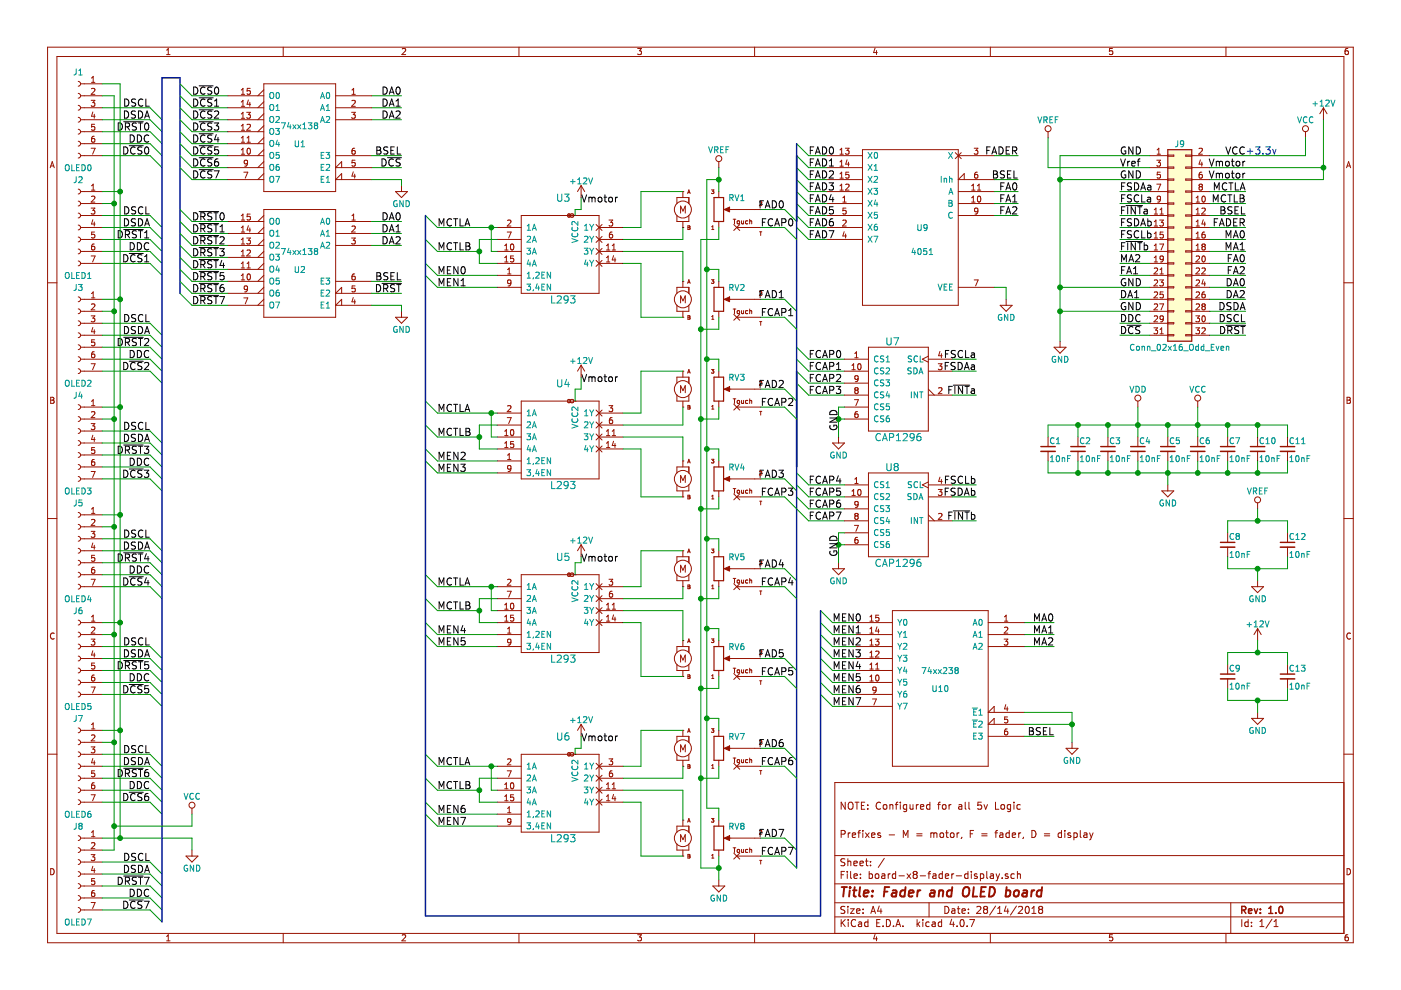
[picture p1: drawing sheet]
<svg xmlns="http://www.w3.org/2000/svg" width="297mm" height="210mm" viewBox="0 0 297 210" stroke-linecap="round" stroke-linejoin="round" font-family="sans-serif">
<g fill="none" stroke="#981200" stroke-width=".21">
<path d="M10.1 10h276.8v189.9h-276.8zM12.1 12h272.8v185.9h-272.8zM16.6 19.8a.51 .51 0 0 1 .5 .5 .51 .51 0 0 1-.5 .5M16.6 17.3a.51 .51 0 0 1 .5 .5 .51 .51 0 0 1-.5 .5M17.1 17.8h4.6M19.4 17.5h.7M19.4 16.6l.4-.4v1.3M19.4 18.8l.5-.1 .2 .4-.8 .9h.8M35.3 11.6h.8M35.3 10.6l.4-.3v1.3M51.2 19.1l.3-.4v1.3M53 18.7h-.6v.6h.6v.6l-.1 .1-.5-.1"/>
<path d="M55.9 17.8h15.3v22.8h-15.3zM55.9 19l-1.2 1.3M60 10v2M74.6 19.1l.4-.4v1.3M85.3 10.4l.5-.1 .2 .3-.8 1h.8M110 10v2M135.2 10.3h.8l-.4 .5h.3l.1 .2-.1 .4-.2 .2-.5-.2M160 10v2M185.5 10.2l-.3 .9h.8M185.8 10.7v.9M210 10v2M235.9 10.3h-.6l-.1 .6 .6-.1 .1 .5-.2 .3-.5-.2"/>
<path d="M259.9 10v2M285.8 10.3h-.4l-.2 .3v.7l.2 .3 .4-.2 .1-.4-.1-.2h-.4l-.2 .2M10.6 35.6l.5-1.3 .4 1.3M10.8 35.2h.6M16.6 32.5a.51 .51 0 0 1 .5 .5 .51 .51 0 0 1-.5 .5M16.6 30a.51 .51 0 0 1 .5 .5 .51 .51 0 0 1-.5 .5M16.6 27.4a.51 .51 0 0 1 .5 .5 .51 .51 0 0 1-.5 .5M16.6 24.9a.51 .51 0 0 1 .5 .5 .51 .51 0 0 1-.5 .5M16.6 22.3a.51 .51 0 0 1 .5 .5 .51 .51 0 0 1-.5 .6M17.1 33h4.6M17.1 30.5h4.6M17.1 27.9h4.6"/>
<path d="M17.1 25.4h4.6M17.1 22.8h4.6M17.1 20.3h4.6M19.3 31.4h.9l-.6 1.3M19.3 21.3h.8l-.4 .5 .4 .1v.5l-.2 .1-.6-.1M19.4 39.4l.4-.4v1.3M19.7 23.7l-.3 .9h.8M20 28.9h-.4l-.1 .3-.1 .7 .2 .3 .5-.2-.1-.6h-.4l-.2 .2M20 24.2v.9M20.1 26.4h-.6l-.1 .5h.7v.6l-.2 .1-.5-.1M48.3 33h7.6M48.3 38.1h7.6"/>
<path d="M48.3 35.5h7.6M48.3 30.5h7.6M48.3 27.9h7.6M48.3 25.4h7.6M48.3 22.8h7.6M48.3 20.3h7.6M51.2 32.7h.7M51.2 20h.7M51.2 22.5h.7M51.2 27.6h.7M51.2 30.2h.7M51.2 25.1h.7"/>
<path d="M51.2 21.6l.3-.3v1.2M51.2 24.2l.3-.4v1.3M51.2 26.7l.3-.3v1.2M51.2 29.2l.3-.3v1.3M51.2 31.8l.3-.4v1.3M51.7 36.5h.8l-.5 1.3M52.3 23.8h.8l-.4 .5 .3 .1v.6l-.1 .1-.6-.1M52.4 26.5l.5-.1 .2 .3-.8 .9h.8M52.4 30.2h.7M52.4 29.2l.3-.3v1.3M52.5 31.5l.2-.1a.67 .67 0 0 1 .4 .7 .67 .67 0 0 1-.4 .6l-.3-.5zM52.5 34.5l-.2 .3-.4-.1-.1-.6 .5-.1 .2 .2-.1 .7-.3 .3h-.2"/>
<path d="M52.7 21.2l-.3 .9h.7M53 21.7v.8M55.9 36.8l-1.2 1.3M55.9 34.3l-1.2 1.2M55.9 31.7l-1.2 1.3M55.9 29.2l-1.2 1.3M55.9 26.7l-1.2 1.2M55.9 24.1l-1.2 1.3M55.9 21.6l-1.2 1.2M71.2 33h7.6M71.2 25.4h7.6M71.2 22.8h7.6"/>
<path d="M71.2 20.3h7.6M72.4 38.1v-1.3l-1.2 1.3h7.6M72.4 35.5v-1.2l-1.2 1.2h7.6M74.5 23.8h.8l-.4 .5 .4 .1v.6l-.2 .1-.6-.1M74.6 20h.7M74.6 21.4l.5-.1 .2 .3-.8 .9h.8M74.9 36.4l-.3 .9h.8M75.2 31.4l-.4 .1-.1 .2-.1 .7 .2 .3 .5-.1-.1-.6-.4-.1-.2 .2M75.2 36.9v.9M75.3 34h-.6l-.1 .5h.7v.6l-.2 .1-.5-.1M85.1 39.3v1.3M123.2 39.3l-.8 1.3"/>
<path d="M123.2 39.3v2.6M123.2 39.3l.8 1.3M152.4 34.3v1.2M175.2 33h7.7M175.2 38.1h7.7M175.2 35.5h7.7M178.1 36.9l.3-.4v1.3M178.1 32.7h.7M178.1 37.8h.7M178.1 31.8l.3-.4v1.3M178.1 34.3l.3-.3v1.2M178.1 39.4l.3-.4v1.3"/>
<path d="M178.1 35.2h.7M179.2 31.4h.8l-.4 .5 .4 .1v.6l-.2 .1-.6-.1M179.3 39.1l.5-.1 .2 .4-.8 .9h.8M179.6 33.9l-.3 .9h.8M179.9 34.4v.8M180 36.5h-.6l-.1 .6h.7v.5l-.2 .2-.5-.2M182.9 31.7h20.3v33h-20.3zM202.5 32.4l1.3 1.2M203.2 33h7.6M203.8 32.4l-1.3 1.2M204.4 38.1v-1.3l-1.2 1.3h7.6M206 39.4l.4-.4v1.3"/>
<path d="M206.5 31.4h.8l-.4 .5 .4 .1v.6l-.2 .1-.6-.1M207.2 36.5l-.3 .1-.2 .2-.1 .7 .3 .3 .4-.2-.1-.6h-.3l-.3 .2M207.2 39.4l.4-.4v1.3M222.2 27.9v1.3M243.8 33h3.8M243.8 38.1h3.8M243.8 35.5h3.8M245.3 39h.8l-.5 1.3M245.3 34h.7l-.4 .4 .4 .1v.6l-.2 .1-.5-.1M245.3 32.7h.7M245.3 31.8l.4-.4v1.3M246 36.5h-.6l-.1 .6h.7v.5l-.2 .2-.5-.2"/>
<path d="M247.6 32.9h1.3v.2h-1.3zM247.6 35.4h1.3v.3h-1.3zM247.6 38h1.3v.2h-1.3zM251.4 38h1.3v.2h-1.3zM251.4 35.4h1.3v.3h-1.3zM251.4 32.9h1.3v.2h-1.3zM252.7 33h3.8M252.7 38.1h3.8M252.7 35.5h3.8M254.2 31.5l.5-.1 .2 .4-.8 .9h.8M254.4 39.6l-.2 .2 .1 .4 .1 .1h.3l.2-.2v-.4l-.2-.1M254.4 39.6l-.2-.3 .2-.3 .5 .1v.2l-.2 .3"/>
<path d="M254.4 39.6h.3M254.5 33.9l-.3 .9h.8M254.8 36.5l-.4 .1-.1 .2-.1 .7 .2 .3 .5-.2-.1-.6h-.4l-.2 .2M254.8 34.4v.8M276.8 27.9v1.3M280.6 22.8l-.8 1.3M280.6 22.8v2.6M280.6 22.8l.8 1.3M285.5 35.6l.4-1.3 .5 1.3M285.6 35.2h.6M10.1 60h2M16.6 55.3a.51 .51 0 0 1 .5 .5 .51 .51 0 0 1-.5 .6"/>
<path d="M16.6 52.8a.51 .51 0 0 1 .5 .5 .51 .51 0 0 1-.5 .5M16.6 50.3a.51 .51 0 0 1 .5 .5 .51 .51 0 0 1-.5 .5M16.6 47.7a.51 .51 0 0 1 .5 .5 .51 .51 0 0 1-.5 .5M16.6 45.2a.51 .51 0 0 1 .5 .5 .51 .51 0 0 1-.5 .5M16.6 42.6a.51 .51 0 0 1 .5 .6 .51 .51 0 0 1-.5 .5M16.6 40.1a.51 .51 0 0 1 .5 .5 .51 .51 0 0 1-.5 .5M17.1 48.2h4.6M17.1 43.2h4.6M17.1 50.8h4.6M17.1 45.7h4.6M17.1 40.6h4.6M17.1 53.3h4.6"/>
<path d="M17.1 55.8h4.6M19.3 44.1h.8l-.4 .5 .4 .1v.6l-.2 .1-.6-.1M19.3 54.3h.9l-.6 1.2M19.4 41.7l.5-.1 .2 .3-.8 1h.8M19.4 40.3h.7M19.7 46.6l-.3 .9h.8M20 51.7l-.4 .1-.1 .2-.1 .8 .2 .2 .5-.1-.1-.6-.4-.1-.2 .2M20 47.1v.8M20.1 49.2h-.6l-.1 .6h.7v.5l-.2 .2-.5-.2M48.3 47h7.6M48.3 49.5h7.6M48.3 52h7.6"/>
<path d="M48.3 59.7h7.6M48.3 57.1h7.6M48.3 54.6h7.6M51.2 46.7h.7M51.2 59.4h.7M51.2 49.2h.7M51.2 51.7h.7M51.2 54.3h.7M51.2 53.4l.3-.4v1.3M51.2 56.8h.7M51.2 45.7l.3-.3v1.3M51.2 48.3l.3-.4v1.3"/>
<path d="M51.2 50.8l.3-.3v1.2M51.2 55.9l.3-.4v1.3M51.2 58.4l.3-.3v1.3M52.3 50.5h.8l-.4 .4 .3 .2v.5l-.1 .1-.6-.1M52.4 53.1l.5-.1 .2 .4-.8 .9h.8M52.4 56.8h.7M52.4 55.9l.3-.4v1.3M52.5 58.2l.2-.1a.67 .67 0 0 1 .4 .6 .67 .67 0 0 1-.4 .7l-.3-.5zM52.7 47.9l-.3 .9h.7M53 48.3v.9M53 45.4h-.6v.6h.6v.5l-.1 .2-.5-.2M55.9 44.4h15.3v22.9h-15.3z"/>
<path d="M55.9 53.3l-1.2 1.3M55.9 50.8l-1.2 1.2M55.9 58.4l-1.2 1.3M55.9 55.8l-1.2 1.3M55.9 48.2l-1.2 1.3M55.9 45.7l-1.2 1.3M71.2 47h7.6M71.2 49.5h7.6M71.2 52h7.6M71.2 59.7h7.6M74.5 50.5h.8l-.4 .4 .4 .2v.5l-.2 .1-.6-.1M74.6 46.7h.7"/>
<path d="M74.6 48l.5-.1 .2 .4-.8 .9h.8M74.6 45.7l.4-.3v1.3M75.2 58.1h-.4l-.1 .3-.1 .7 .2 .3 .5-.2-.1-.6h-.4l-.2 .2M83.9 40.6h2.5l-1.3 1.3zM105.4 48.2h5.1M105.4 50.8h5.1M105.4 58.4h5.1M105.4 53.3h5.1M105.4 55.8h5.1M107 53h.7M107 52.1l.4-.4v1.3M107 54.6l.4-.3v1.2"/>
<path d="M107 55.5h.7M107.5 49.2h.9l-.6 1.3M107.6 46.8l.5-.1 .2 .3-.8 .9h.8M107.6 58.1h.7M107.6 57.2l.4-.4v1.3M108.3 59.9l-.2 .2h-.4v-.6l.4-.1 .2 .2v.7l-.3 .3h-.3M108.3 51.8l.2-.1a.67 .67 0 0 1 .5 .7 .67 .67 0 0 1-.5 .6l-.3-.5zM108.9 54.3h-.6l-.1 .6h.7v.5l-.2 .1-.5-.1M110.5 45.7h16.5v16.5h-16.5zM120.9 45.6l-.2-.3-.3 .3 .1 .4h.2l.2-.2M120.9 45.6l.2-.3 .4 .1 .1 .2v.2l-.2 .2h-.4l-.1-.2M120.9 45.6v.2"/>
<path d="M121.9 45.7h.1M126.4 47.6l1.2 1.3M126.4 50.1l1.2 1.3M126.4 52.7l1.2 1.2M126.4 55.2l1.2 1.3M127 48.2h5.1M127 50.8h5.1M127 53.3h5.1M127 55.8h5.1M127.6 47.6l-1.2 1.3M127.6 50.1l-1.2 1.3M127.6 52.7l-1.2 1.2"/>
<path d="M127.6 55.2l-1.2 1.3M128.6 53h.7M128.6 52.1l.3-.4v1.3M128.6 54.6l.3-.3v1.2M128.6 55.5h.7M129.1 46.7h.8l-.4 .4 .4 .1v.6l-.2 .1-.6-.1M129.8 49.2h-.4l-.2 .3v.7l.2 .3 .5-.2-.1-.6h-.4l-.2 .2M129.8 53h.7M129.8 52.1l.4-.4v1.3M130.1 54.2l-.3 .9h.8M130.4 54.7v.8M143.5 43.2v-1.3h2.6v1.3"/>
<path d="M143.5 45.7v1.3h2.6v-1.3M144.3 45.2v-1.5l.5 1.1 .5-1.1v1.5M144.8 40.6h.1M144.8 48.2h.1M144.8 59.7h.1M144.8 40.6v1.3M144.8 47v1.2M144.8 59.7v1.2M145.8 41l.3-.7 .2 .7M145.8 47.9l.5 .1-.2 .2 .2 .3-.1 .2h-.4zM145.8 48.2h.3M145.9 40.8h.4"/>
<path d="M145.9 59.9h.4M150.9 40.3h.5l-.3 .2 .3 .2-.1 .3h-.4M150.9 59.3h.5l-.3 .3 .3 .1-.1 .3h-.4M150.9 48.7h.5M150.9 48.1l.2-.2v.8M152.4 40.6v1.3M152.4 47v1.2M152.4 59.7v1.2M153.9 44.4h7.4M155.4 46.5h.6M155.6 47.6l1.2 1.3M155.7 46.5v1"/>
<path d="M156.2 48.2h5.1M156.3 46.9h.5l-.1 .5h-.4zM156.8 47.6l-1.2 1.3M157.2 46.8l.1 .6h.4M157.7 46.8v.7M158.5 46.9l-.2-.1-.2 .2 .1 .4h.3M158.9 46.9h.4l.1 .6M158.9 46.5v1M161.1 49.1h.4M161.1 42.8v.1M161.1 42.8h.3M161.3 49.1v.8"/>
<path d="M161.4 42.8l.1 .1M161.5 42.9v.2l-.5 .5h.5M175.2 48.2h7.7M175.2 43.2h7.7M175.2 50.8h7.7M175.2 45.7h7.7M175.2 40.6h7.7M178.1 40.3h.7M178.7 42.9h.7M178.7 41.9l.4-.3v1.3M178.7 46.8l.5-.1 .2 .3-.8 .9h.8M179 49.1l-.3 .9h.8"/>
<path d="M179.3 49.6v.9M179.4 44.1h-.7v.6h.7v.6l-.2 .1-.5-.1M203.2 43.2h7.6M203.2 45.7h7.6M203.2 40.6h7.6M206 42.9h.7M206 41.9l.4-.3v1.3M206 40.3h.7M206.5 59.4h.9l-.5 1.2M207.2 40.3h.7M207.3 41.7l.2-.1a.67 .67 0 0 1 .5 .6 .67 .67 0 0 1-.5 .7l-.3-.5zM207.3 44.7l-.2 .2-.4-.1v-.6l.4-.1 .2 .2v.8l-.3 .3h-.3"/>
<path d="M243.8 48.2h3.8M243.8 43.2h3.8M243.8 50.8h3.8M243.8 45.7h3.8M243.8 40.6h3.8M243.8 58.4h3.8M243.8 53.3h3.8M243.8 55.8h3.8M244.7 47.9h.7M244.7 45.4h.7M244.7 59.5l.5-.1 .2 .3-.7 .9h.7M244.7 56.9l.5-.1 .2 .4-.7 .9h.7"/>
<path d="M244.7 50.5h.7M244.7 53h.7M244.7 55.5h.7M244.7 49.6l.4-.4v1.3M244.7 44.5l.4-.4v1.3M244.7 47l.4-.3v1.2M244.7 52.1l.4-.4v1.3M244.7 54.6l.4-.3v1.2M245.9 59.4h.8l-.5 .4 .4 .1v.6l-.2 .1-.5-.1M245.9 46.7h.8l-.5 .4 .4 .1v.6l-.2 .1-.5-.1M245.9 51.7h.8l-.5 1.3M245.9 45.4h.8"/>
<path d="M245.9 58.1h.8M245.9 44.5l.4-.4v1.3M245.9 57.2l.4-.4v1.3M246 42.1l-.2 .3-.4-.1v-.6l.4-.1 .2 .2v.7l-.3 .4h-.3M246.6 49.2h-.6l-.1 .6h.7v.5l-.2 .2-.5-.2M246.7 54.8l-.3 .3-.4-.1v-.6l.4-.1 .3 .2-.1 .7-.3 .3h-.3M247.6 40.5h1.3v.2h-1.3zM247.6 43h1.3v.3h-1.3zM247.6 45.6h1.3v.2h-1.3zM247.6 48.1h1.3v.3h-1.3zM247.6 50.6h1.3v.3h-1.3zM247.6 53.2h1.3v.2h-1.3z"/>
<path d="M247.6 55.7h1.3v.3h-1.3zM247.6 58.3h1.3v.2h-1.3zM251.4 58.3h1.3v.2h-1.3zM251.4 55.7h1.3v.3h-1.3zM251.4 53.2h1.3v.2h-1.3zM251.4 50.6h1.3v.3h-1.3zM251.4 48.1h1.3v.3h-1.3zM251.4 45.6h1.3v.2h-1.3zM251.4 43h1.3v.3h-1.3zM251.4 40.5h1.3v.2h-1.3zM252.7 48.2h3.8M252.7 43.2h3.8"/>
<path d="M252.7 50.8h3.8M252.7 45.7h3.8M252.7 40.6h3.8M252.7 58.4h3.8M252.7 53.3h3.8M252.7 55.8h3.8M253.6 42.9h.7M253.6 47.9h.7M253.6 45.4h.7M253.6 59.5l.5-.1 .2 .3-.8 .9h.8M253.6 56.9l.5-.1 .2 .4-.8 .9h.8M253.6 50.5h.7"/>
<path d="M253.6 53h.7M253.6 54.4l.5-.1 .2 .3-.8 .9h.8M253.6 41.9l.4-.3v1.3M253.6 44.5l.4-.4v1.3M253.6 47l.4-.3v1.2M253.6 49.6l.4-.4v1.3M253.6 52.1l.4-.4v1.3M254.8 44.2l.5-.1 .2 .4-.7 .9h.7M254.8 56.9l.5-.1 .2 .4-.7 .9h.7M254.9 41.7l.2-.1a.67 .67 0 0 1 .5 .6 .67 .67 0 0 1-.5 .7l-.3-.5zM254.9 54.4l.2-.1a.67 .67 0 0 1 .5 .6 .67 .67 0 0 1-.5 .6l-.3-.4zM255.1 52.3l-.3 .2 .1 .4 .2 .1h.2l.2-.2v-.4l-.2-.1"/>
<path d="M255.1 52.3l-.3-.3 .3-.3 .4 .1v.2l-.2 .3M255.1 52.3h.2M255.1 46.6l-.3 .9h.8M255.1 59.3l-.3 .9h.8M255.4 49.2h-.3l-.2 .3-.1 .7 .3 .3 .4-.2-.1-.6h-.3l-.3 .2M255.4 47.1v.8M255.4 59.8v.8M284.9 60h2M16.6 78.2a.51 .51 0 0 1 .5 .5 .51 .51 0 0 1-.5 .5M16.6 75.6a.51 .51 0 0 1 .5 .6 .51 .51 0 0 1-.5 .5M16.6 73.1a.51 .51 0 0 1 .5 .5 .51 .51 0 0 1-.5 .5M16.6 70.6a.51 .51 0 0 1 .5 .5 .51 .51 0 0 1-.5 .5"/>
<path d="M16.6 68a.51 .51 0 0 1 .5 .5 .51 .51 0 0 1-.5 .5M16.6 65.5a.51 .51 0 0 1 .5 .5 .51 .51 0 0 1-.5 .5M16.6 63a.51 .51 0 0 1 .5 .5 .51 .51 0 0 1-.5 .5M17.1 63.5h4.6M17.1 66h4.6M17.1 78.7h4.6M17.1 76.2h4.6M17.1 73.6h4.6M17.1 71.1h4.6M17.1 68.5h4.6M19.3 67h.8l-.4 .4 .4 .2v.5l-.2 .1-.6-.1M19.3 77.1h.9l-.6 1.3"/>
<path d="M19.4 62.2l.4-.3v1.3M19.4 64.5l.5-.1 .2 .4-.8 .9h.8M19.4 63.2h.7M19.7 69.4l-.3 .9h.8M20 74.6h-.4l-.1 .3-.1 .7 .2 .3 .5-.2-.1-.6h-.4l-.2 .2M20 69.9v.9M20.1 72h-.6l-.1 .6h.7v.6l-.2 .1-.5-.1M48.3 64.7h7.6M48.3 62.2h7.6M51.7 63.2h.8l-.5 1.2M52.5 61.2l-.2 .2-.4-.1-.1-.6 .5-.1 .2 .2-.1 .8-.3 .3h-.2M55.9 63.5l-1.2 1.2"/>
<path d="M55.9 60.9l-1.2 1.3M72.4 64.7v-1.2l-1.2 1.2h7.6M72.4 62.2v-1.3l-1.2 1.3h7.6M74.9 63.1l-.3 .9h.8M75.2 63.6v.8M75.3 60.6h-.6l-.1 .6h.7v.6l-.2 .1-.5-.1M83.9 67.3h2.5l-1.3 1.2zM85.1 66v1.3M105.4 60.9h5.1M123.2 77.4v2.6M123.2 77.4l-.8 1.3M123.2 77.4l.8 1.3"/>
<path d="M143.5 62.2v-1.3h2.6v1.3M143.5 64.7v1.3h2.6v-1.3M144.3 64.2v-1.5l.5 1.1 .5-1.1v1.5M144.8 67.3h.1M144.8 78.7h.1M144.8 66v1.3M144.8 78.7v1.3M145.8 60.1l.3-.8 .2 .8M145.8 79.1l.3-.8 .2 .8M145.8 66.9l.5 .1-.2 .3 .2 .3-.1 .1h-.4zM145.8 67.3h.3M145.9 78.9h.4"/>
<path d="M150.9 78.3h.5l-.3 .3 .3 .2-.1 .3h-.4M150.9 67.1l.2-.2v.8M150.9 67.7h.5M152.4 66v1.3M152.4 78.7v1.3M153.9 63.5h7.4M155.4 65.5h.6M155.6 66.6l1.2 1.3M155.7 65.5v1M156.2 67.3h5.1M156.3 66h.5l-.1 .5-.4-.1zM156.8 66.6l-1.2 1.3"/>
<path d="M157.2 65.9l.1 .6 .4-.1M157.7 65.9v.6M158.5 65.9h-.2l-.2 .2 .1 .4h.3M158.9 65.5v1M158.9 66l.4-.1 .1 .6M161.1 61.9l.3-.1 .1 .2-.5 .6h.5M161.1 68.2h.4M161.3 68.2v.8M179.1 78.7h5M179.1 76.2h5M180.6 77.5l.4-.4v1.3M180.6 78.4h.7"/>
<path d="M181.2 75.9h.7M181.2 74.9l.4-.3v1.3M181.9 77.2l.2-.1a.67 .67 0 0 1 .5 .7 .67 .67 0 0 1-.5 .6l-.3-.5zM184.1 73.6h12.7v17.8h-12.7zM196.8 78.7h5.1M196.8 76.2h5.1M196.8 75.5l-1.2 .7 1.2 .6M198.9 77.1h.8l-.4 .5 .4 .1v.6l-.2 .1-.6-.1M199.3 74.5l-.3 .9h.8M199.6 75v.9M203.2 60.9h7.6M212.1 64.7h2.5l-1.3 1.3z"/>
<path d="M213.3 63.5v1.2M223.5 73.6h2.5l-1.3 1.3zM224.7 72.3v1.3M243.8 63.5h3.8M243.8 66h3.8M243.8 60.9h3.8M243.8 71.1h3.8M243.8 68.5h3.8M244.7 69.5h.7l-.4 .5 .4 .1v.5l-.2 .2-.5-.2M244.7 62l.5-.1 .2 .3-.7 1h.7M244.7 64.5l.5-.1 .2 .4-.7 .9h.7M244.7 67.1l.5-.1 .2 .3-.7 .9h.7"/>
<path d="M245.9 64.4h.8l-.5 1.3M245.9 69.9l.4-.4v1.3M245.9 70.8h.8M246.6 61.9h-.6l-.1 .6h.7v.5l-.2 .2-.5-.2M246.7 67.5l-.3 .3-.4-.1v-.6l.4-.1 .3 .2-.1 .7-.3 .3h-.3M247.6 60.8h1.3v.3h-1.3zM247.6 63.3h1.3v.3h-1.3zM247.6 65.9h1.3v.2h-1.3zM247.6 68.4h1.3v.3h-1.3zM247.6 71h1.3v.2h-1.3zM251.4 71h1.3v.2h-1.3zM251.4 68.4h1.3v.3h-1.3z"/>
<path d="M251.4 65.9h1.3v.2h-1.3zM251.4 63.3h1.3v.3h-1.3zM251.4 60.8h1.3v.3h-1.3zM252.7 63.5h3.8M252.7 66h3.8M252.7 60.9h3.8M252.7 71.1h3.8M252.7 68.5h3.8M253.5 67h.8l-.4 .4 .4 .2v.5l-.2 .1-.6-.1M253.5 69.5h.8l-.4 .5 .4 .1v.5l-.2 .2-.6-.2M253.6 64.5l.5-.1 .2 .4-.8 .9h.8M253.6 62l.5-.1 .2 .3-.8 1h.8"/>
<path d="M254.8 69.6l.5-.1 .2 .4-.7 .9h.7M254.9 67.1l.2-.1a.67 .67 0 0 1 .5 .6 .67 .67 0 0 1-.5 .6l-.3-.4zM255.1 65l-.3-.3 .3-.3 .4 .1v.2l-.2 .3M255.1 65l-.3 .2 .1 .4 .2 .1h.2l.2-.3v-.3l-.2-.1M255.1 65h.2M255.4 61.9h-.3l-.2 .3-.1 .7 .3 .3 .4-.2-.1-.6h-.3l-.3 .2M10.7 84.2h.5l.2 .3-.2 .3 .3 .3-.2 .4h-.6zM10.7 84.8h.5M16.6 98.5a.51 .51 0 0 1 .5 .5 .51 .51 0 0 1-.5 .5M16.6 96a.51 .51 0 0 1 .5 .5 .51 .51 0 0 1-.5 .5M16.6 93.4a.51 .51 0 0 1 .5 .5 .51 .51 0 0 1-.5 .5M16.6 90.9a.51 .51 0 0 1 .5 .5 .51 .51 0 0 1-.5 .5"/>
<path d="M16.6 88.3a.51 .51 0 0 1 .5 .5 .51 .51 0 0 1-.5 .6M16.6 85.8a.51 .51 0 0 1 .5 .5 .51 .51 0 0 1-.5 .5M17.1 86.3h4.6M17.1 99h4.6M17.1 96.5h4.6M17.1 93.9h4.6M17.1 91.4h4.6M17.1 88.8h4.6M19.3 89.8h.8l-.4 .5 .4 .1v.6l-.2 .1-.6-.1M19.3 100h.9l-.6 1.2M19.4 86h.7M19.4 87.4l.5-.1 .2 .3-.8 .9h.8"/>
<path d="M19.4 85.1l.4-.4v1.3M19.7 92.3l-.3 .9h.8M20 97.4l-.4 .1-.1 .2-.1 .7 .2 .3 .5-.1-.1-.6-.4-.1-.2 .2M20 92.8v.8M20.1 94.9h-.6l-.1 .6h.7v.5l-.2 .2-.5-.2M105.4 97.7h5.1M105.4 87.6h5.1M105.4 90.1h5.1M105.4 92.7h5.1M105.4 95.2h5.1M107 91.4l.4-.3v1.3M107 94l.4-.4v1.3"/>
<path d="M107 92.4h.7M107 94.9h.7M107.5 88.5h.9l-.6 1.3M107.6 96.5l.4-.3v1.2M107.6 86.1l.5-.1 .2 .4-.8 .9h.8M107.6 97.4h.7M108.3 91.2l.2-.1a.67 .67 0 0 1 .5 .6 .67 .67 0 0 1-.5 .7l-.3-.5zM108.3 99.2l-.2 .3-.4-.1v-.6l.4-.1 .2 .2v.8l-.3 .3h-.3M108.9 93.6h-.6l-.1 .6h.7v.6l-.2 .1-.5-.1M110.5 85h16.5v16.5h-16.5zM120.9 84.9l-.2-.2-.3 .2 .1 .4 .2 .1 .2-.2M120.9 84.9v.3"/>
<path d="M120.9 84.9l.2-.2h.4l.1 .2v.3l-.2 .2-.4-.1-.1-.1M121.9 85h.1M126.4 86.9l1.2 1.3M126.4 89.5l1.2 1.3M126.4 92l1.2 1.3M126.4 94.6l1.2 1.2M127 87.6h5.1M127 90.1h5.1M127 92.7h5.1M127 95.2h5.1M127.6 86.9l-1.2 1.3M127.6 89.5l-1.2 1.3"/>
<path d="M127.6 92l-1.2 1.3M127.6 94.6l-1.2 1.2M128.6 91.4l.3-.3v1.3M128.6 94l.3-.4v1.3M128.6 92.4h.7M128.6 94.9h.7M129.1 86h.8l-.4 .5 .4 .1v.5l-.2 .2-.6-.2M129.8 88.5l-.4 .1-.2 .2v.8l.2 .2 .5-.1-.1-.6-.4-.1-.2 .3M129.8 91.4l.4-.3v1.3M129.8 92.4h.7M130.1 93.5l-.3 1h.8M130.4 94v.9"/>
<path d="M143.5 81.2v-1.2h2.6v1.2M143.5 83.8v1.2h2.6v-1.2M144.3 83.3v-1.5l.5 1 .5-1v1.5M144.8 86.3h.1M144.8 97.7h.1M144.8 85v1.3M144.8 97.7v1.3M145.8 98.2l.3-.8 .2 .8M145.8 86l.5 .1-.2 .2 .2 .3-.1 .1h-.4zM145.8 86.3h.3M145.9 97.9h.4M150.9 97.4h.5l-.3 .3 .3 .1-.1 .3h-.4"/>
<path d="M150.9 86.2l.2-.2v.7M150.9 86.7h.5M152.4 85v1.3M152.4 97.7v1.3M153.9 82.5h7.4M155.4 84.6h.6M155.6 85.7l1.2 1.2M155.7 84.6v.9M156.2 86.3h5.1M156.3 85h.5l-.1 .5-.4-.1zM156.8 85.7l-1.2 1.2M157.2 84.9l.1 .6 .4-.1"/>
<path d="M157.7 84.9v.6M158.5 84.9h-.2l-.2 .2 .1 .4h.3M158.9 84.6v.9M158.9 85l.4-.1 .1 .6M161.1 80.9h.3l.1 .2-.5 .6h.5M161.1 87.2h.4M161.1 99.9v.1M161.1 99.9h.3M161.3 87.2v.8M161.4 99.9l.1 .1M161.5 100v.2l-.5 .5h.5M176.5 93.9h2.6l-1.3 1.3z"/>
<path d="M177.8 92.7v1.2M179.1 86.3h5M179.1 88.8h5M179.1 83.8h5M179.1 81.2h5M181.2 84.7h.8l-.5 1.3M181.5 82.7l-.3-.2 .3-.3 .4 .1v.2l-.2 .2M181.5 82.7l-.3 .3 .1 .3 .2 .2h.2l.2-.3v-.3l-.2-.2M181.5 82.7h.2M181.8 87.3h-.3l-.2 .3-.1 .7 .3 .2 .4-.1-.1-.6h-.3l-.3 .2M181.9 80.2l-.2 .2h-.4v-.6l.4-.1 .2 .2v.7l-.3 .3h-.3M196.8 83.8h5.1"/>
<path d="M196.8 82.5l1.3 1.3M199 82.3l.5-.1 .2 .4-.8 .9h.8M222.2 92.7v2M222.2 95.7v2M228.6 92.7v2M228.6 95.7v2M234.9 92.7v2M234.9 95.7v2M241.2 85v1.3M241.2 92.7v2M241.2 95.7v2M247.6 92.7v2"/>
<path d="M247.6 95.7v2M253.9 85v1.3M253.9 92.7v2M253.9 95.7v2M260.3 92.7v2M260.3 95.7v2M266.6 92.7v2M266.6 95.7v2M273 92.7v2M273 95.7v2M285.6 84.2h.4l.3 .3-.3 .3 .3 .3-.2 .4h-.5zM285.6 84.8h.4"/>
<path d="M10.1 109.9h2M16.6 101a.51 .51 0 0 1 .5 .5 .51 .51 0 0 1-.5 .6M16.6 118.8a.51 .51 0 0 1 .5 .5 .51 .51 0 0 1-.5 .5M16.6 116.3a.51 .51 0 0 1 .5 .5 .51 .51 0 0 1-.5 .5M16.6 113.7a.51 .51 0 0 1 .5 .5 .51 .51 0 0 1-.5 .5M16.6 111.2a.51 .51 0 0 1 .5 .5 .51 .51 0 0 1-.5 .5M16.6 108.7a.51 .51 0 0 1 .5 .5 .51 .51 0 0 1-.5 .5M17.1 101.5h4.6M17.1 119.3h4.6M17.1 116.8h4.6M17.1 114.2h4.6M17.1 111.7h4.6"/>
<path d="M17.1 109.2h4.6M19.3 112.7h.8l-.4 .4 .4 .1v.6l-.2 .1-.6-.1M19.4 107.9l.4-.3v1.3M19.4 110.2l.5-.1 .2 .4-.8 .9h.8M19.4 108.9h.7M19.7 115.1l-.3 .9h.8M20 115.6v.9M20.1 117.7h-.6l-.1 .6h.7v.6l-.2 .1-.5-.1M105.4 100.3h5.1M123.2 115.5v2.5M123.2 115.5l-.8 1.3M123.2 115.5l.8 1.3"/>
<path d="M143.5 100.3v-1.3h2.6v1.3M143.5 102.8v1.3h2.6v-1.3M143.5 119.3v-1.3h2.6v1.3M144.3 102.3v-1.5l.5 1.1 .5-1.1v1.5M144.8 116.8h.1M144.8 105.4h.1M144.8 104.1v1.3M144.8 116.8v1.2M145.8 117.2l.3-.8 .2 .8M145.8 105l.5 .1-.2 .3 .2 .2-.1 .2h-.4zM145.8 105.4h.3M145.9 117h.4"/>
<path d="M150.9 116.4h.5l-.3 .3 .3 .2-.1 .2h-.4M150.9 105.2l.2-.2v.8M150.9 105.8h.5M152.4 104.1v1.3M152.4 116.8v1.2M153.9 101.5h7.4M155.4 103.6h.6M155.6 104.7l1.2 1.3M155.7 103.6v1M156.2 105.4h5.1M156.3 104h.5l-.1 .5h-.4zM156.8 104.7l-1.2 1.3"/>
<path d="M157.2 103.9l.1 .6h.4M157.7 103.9v.7M158.5 104l-.2-.1-.2 .2 .1 .4h.3M158.9 103.6v1M158.9 104h.4l.1 .6M161.1 106.3h.4M161.1 119h.1M161.1 119h.3M161.3 106.3v.8M161.4 119h.1M161.5 119v.3l-.5 .4h.5M177.8 119.3v1.3"/>
<path d="M179.1 105.4h5M179.1 102.8h5M179.1 110.4h5M179.1 115.5h5M179.1 113h5M179.1 107.9h5M180.6 104.1l.4-.3v1.2M180.6 105h.7M181.2 111.4h.8l-.5 1.3M181.2 101.6l.4-.4v1.3M181.2 102.5h.7M181.5 109.4l-.3 .2 .1 .4 .2 .1h.2l.2-.2v-.4l-.2-.1"/>
<path d="M181.5 109.4l-.3-.2 .3-.3 .4 .1v.2l-.2 .2M181.5 109.4h.2M181.8 113.9l-.3 .1-.2 .2-.1 .7 .3 .3 .4-.1-.1-.6-.3-.1-.3 .2M181.9 106.8l-.2 .3-.4-.1v-.6l.4-.1 .2 .2v.8l-.3 .3h-.3M181.9 103.9l.2-.1a.67 .67 0 0 1 .5 .6 .67 .67 0 0 1-.5 .6l-.3-.4zM184.1 100.3h12.7v17.7h-12.7zM196.8 105.4h5.1M196.8 102.8h5.1M196.8 110.4h5.1M196.8 109.2l1.3 1.2M196.8 102.2l-1.2 .6 1.2 .6M198.9 103.8h.8l-.4 .5 .4 .1v.5l-.2 .1-.6-.1"/>
<path d="M199 109l.5-.1 .2 .3-.8 .9h.8M199.3 101.2l-.3 .9h.8M199.6 101.6v.9M246.3 104.1h2.6l-1.3 1.3zM247.6 102.8v1.3M260.3 113v2M260.3 116v2M266.6 106.6v1.3M273 113v2M273 116v2M284.9 109.9h2M11.5 134.3a.58 .58 0 0 0-.8 .5 .58 .58 0 0 0 .8 .6"/>
<path d="M16.6 123.9a.51 .51 0 0 1 .5 .5 .51 .51 0 0 1-.5 .5M16.6 121.3a.51 .51 0 0 1 .5 .6 .51 .51 0 0 1-.5 .5M16.6 139.1a.51 .51 0 0 1 .5 .5 .51 .51 0 0 1-.5 .5M16.6 136.6a.51 .51 0 0 1 .5 .5 .51 .51 0 0 1-.5 .5M16.6 134a.51 .51 0 0 1 .5 .5 .51 .51 0 0 1-.5 .6M16.6 131.5a.51 .51 0 0 1 .5 .5 .51 .51 0 0 1-.5 .5M17.1 124.4h4.6M17.1 139.6h4.6M17.1 137.1h4.6M17.1 121.9h4.6M17.1 134.5h4.6M17.1 132h4.6"/>
<path d="M19.3 135.5h.8l-.4 .5 .4 .1v.6l-.2 .1-.6-.1M19.3 122.8h.9l-.6 1.3M19.4 133.1l.5-.1 .2 .3-.8 .9h.8M19.4 131.7h.7M19.4 130.8l.4-.4v1.3M19.7 138l-.3 .9h.8M20 120.3h-.4l-.1 .3-.1 .7 .2 .2 .5-.1-.1-.6h-.4l-.2 .2M20 138.5v.8M105.4 124.4h5.1M105.4 137.1h5.1M105.4 134.5h5.1M105.4 126.9h5.1"/>
<path d="M105.4 129.5h5.1M105.4 132h5.1M107 128.2l.4-.3v1.3M107 130.8l.4-.4v1.3M107 129.2h.7M107 131.7h.7M107.5 125.4h.9l-.6 1.2M107.6 133.3l.4-.3v1.2M107.6 122.9l.5-.1 .2 .4-.8 .9h.8M107.6 134.2h.7M108.3 136l-.2 .3-.4-.1v-.6l.4-.1 .2 .2v.8l-.3 .3h-.3M108.3 128l.2-.1a.67 .67 0 0 1 .5 .6 .67 .67 0 0 1-.5 .7l-.3-.5z"/>
<path d="M108.9 130.4h-.6l-.1 .6h.7v.6l-.2 .1-.5-.1M110.5 121.9h16.5v16.5h-16.5zM120.9 121.7l-.2-.2-.3 .2 .1 .5h.2l.2-.2M120.9 121.7v.3M120.9 121.7l.2-.2h.4l.1 .2v.3l-.2 .2h-.4l-.1-.2M121.9 121.9h.1M126.4 123.8l1.2 1.2M126.4 126.3l1.2 1.3M126.4 128.8l1.2 1.3M126.4 131.4l1.2 1.2M127 124.4h5.1M127 126.9h5.1"/>
<path d="M127 129.5h5.1M127 132h5.1M127.6 123.8l-1.2 1.2M127.6 126.3l-1.2 1.3M127.6 128.8l-1.2 1.3M127.6 131.4l-1.2 1.2M128.6 128.2l.3-.3v1.3M128.6 130.8l.3-.4v1.3M128.6 129.2h.7M128.6 131.7h.7M129.1 122.8h.8l-.4 .5 .4 .1v.6l-.2 .1-.6-.1M129.8 125.4h-.4l-.2 .3v.7l.2 .2 .5-.1-.1-.6-.4-.1-.2 .3"/>
<path d="M129.8 128.2l.4-.3v1.3M129.8 129.2h.7M130.1 130.4l-.3 .9h.8M130.4 130.8v.9M143.5 121.9v1.2h2.6v-1.2M143.5 138.4v-1.3h2.6v1.3M144.3 121.3v-1.5l.5 1.1 .5-1.1v1.5M144.8 124.4h.1M144.8 135.8h.1M144.8 123.1v1.3M144.8 135.8v1.3M145.8 136.2l.3-.7 .2 .7"/>
<path d="M145.8 124l.5 .2-.2 .2 .2 .3-.1 .1h-.4zM145.8 124.4h.3M145.9 136h.4M150.9 135.5h.5l-.3 .2 .3 .2-.1 .3h-.4M150.9 124.2l.2-.2v.8M150.9 124.8h.5M152.4 123.1v1.3M152.4 135.8v1.3M153.9 120.6h7.4M153.9 139.6h7.4M155.4 122.6h.6M155.6 123.8l1.2 1.2"/>
<path d="M155.7 122.6v1M156.2 124.4h5.1M156.4 123h.2l.2 .2v.3l-.2 .1-.3-.1zM156.8 123.8l-1.2 1.2M157.2 123l.1 .6 .4-.1M157.7 123v.6M158.5 123h-.2l-.2 .2 .1 .4h.3M158.9 122.6v1M158.9 123.1l.4-.1 .1 .6M161.1 125.3h.4M161.1 138h.1M161.1 138h.3"/>
<path d="M161.3 125.3v.8M161.4 138h.1M161.5 138v.3l-.5 .5h.5M176.5 120.6h2.6l-1.3 1.3zM181.6 139.6h7.6M181.6 137.1h7.6M181.6 134.5h7.6M181.6 132h7.6M184.4 134.2h.7M184.4 136.8h.7M184.4 131.7h.7M184.4 135.9l.4-.4v1.3"/>
<path d="M184.4 130.8l.4-.4v1.3M184.4 133.3l.4-.3v1.2M184.4 138.4l.4-.4v1.3M184.4 139.3h.7M185.6 135.5h.8l-.5 .5 .4 .1v.6l-.2 .1-.5-.1M185.7 138.1l.4-.1 .3 .4-.8 .9h.8M185.9 132.9l-.2 .9h.7M186.2 133.4v.8M186.3 130.4h-.6v.6h.6v.6l-.2 .1-.4-.1M189.2 129.5h20.3v33h-20.3zM209.5 137.1h7.6M209.5 134.5h7.6"/>
<path d="M209.5 132h7.6M212.9 135.5h.8l-.5 .5 .4 .1v.6l-.1 .1-.6-.1M213 133.1l.5-.1 .2 .3-.8 .9h.8M213 131.7h.7M213 130.8l.3-.4v1.3M265.4 124.4h2.5l-1.3 1.3zM266.6 123.1v1.3M266.6 133.3v2.5M266.6 133.3l-.7 1.2M266.6 133.3l.8 1.2M286.3 134.3a.58 .58 0 0 0-.8 .5 .58 .58 0 0 0 .8 .6M10.1 159.9h2"/>
<path d="M16.6 146.7a.51 .51 0 0 1 .5 .5 .51 .51 0 0 1-.5 .5M16.6 144.2a.51 .51 0 0 1 .5 .5 .51 .51 0 0 1-.5 .5M16.6 141.7a.51 .51 0 0 1 .5 .5 .51 .51 0 0 1-.5 .5M16.6 159.4a.51 .51 0 0 1 .5 .5 .51 .51 0 0 1-.5 .5M16.6 156.9a.51 .51 0 0 1 .5 .5 .51 .51 0 0 1-.5 .5M16.6 154.3a.51 .51 0 0 1 .5 .6 .51 .51 0 0 1-.5 .5M17.1 142.2h4.6M17.1 159.9h4.6M17.1 147.2h4.6M17.1 144.7h4.6M17.1 157.4h4.6M17.1 154.9h4.6"/>
<path d="M19.3 158.4h.8l-.4 .4 .4 .1v.6l-.2 .1-.6-.1M19.3 145.7h.9l-.6 1.2M19.4 153.6l.4-.3v1.2M19.4 155.9l.5-.1 .2 .4-.8 .9h.8M19.4 154.5h.7M20 143.1l-.4 .1-.1 .2-.1 .7 .2 .3 .5-.1-.1-.6-.4-.1-.2 .2M20.1 140.6h-.6l-.1 .6h.7v.5l-.2 .2-.5-.2M110.5 159.9h16.5v16.5h-16.5zM120.9 159.8l-.2-.2-.3 .2 .1 .4 .2 .1 .2-.2M120.9 159.8v.3M120.9 159.8l.2-.2h.4l.1 .2v.3l-.2 .2-.4-.1-.1-.1M121.9 159.9h.1"/>
<path d="M123.2 153.6v2.5M123.2 153.6l-.8 1.3M123.2 153.6l.8 1.3M143.5 140.9v1.3h2.6v-1.3M143.5 157.4v-1.3h2.6v1.3M143.5 159.9v1.3h2.6v-1.3M144.3 140.4v-1.5l.5 1.1 .5-1.1v1.5M144.3 159.4v-1.5l.5 1.1 .5-1.1v1.5M144.8 143.4h.1M144.8 154.9h.1M144.8 142.2v1.2M144.8 154.9v1.2"/>
<path d="M145.8 155.3l.3-.8 .2 .8M145.8 143.1l.5 .1-.2 .2 .2 .3-.1 .2h-.4zM145.8 143.4h.3M145.9 155.1h.4M150.9 154.5h.5l-.3 .3 .3 .1-.1 .3h-.4M150.9 143.3l.2-.2v.8M150.9 143.9h.5M152.4 142.2v1.2M152.4 154.9v1.2M153.9 158.7h7.4M155.4 141.7h.6M155.6 142.8l1.2 1.3"/>
<path d="M155.7 141.7v1M156.2 143.4h5.1M156.3 142.1h.5l-.1 .5h-.4zM156.8 142.8l-1.2 1.3M157.2 142l.1 .6h.4M157.7 142v.7M158.5 142.1l-.2-.1-.2 .2 .1 .4h.3M158.9 141.7v1M158.9 142.1h.4l.1 .6M161.1 157.1l.3-.1 .1 .2-.5 .6h.5M161.1 144.3h.4M161.3 144.3v.8"/>
<path d="M181.6 142.2h7.6M181.6 147.2h7.6M181.6 144.7h7.6M181.6 149.8h7.6M184.4 141.9h.7M184.4 144.4h.7M184.4 140.9l.4-.3v1.3M184.4 143.5l.4-.4v1.3M185 148.2h.8l-.5 1.3M185.7 141.9h.7M185.7 140.9l.3-.3v1.3M185.8 143.2l.1-.1a.67 .67 0 0 1 .5 .7 .67 .67 0 0 1-.5 .6l-.2-.5z"/>
<path d="M185.8 146.2l-.3 .2h-.4v-.6l.4-.1 .3 .2-.1 .7-.3 .3h-.3M209.5 156.1h7.6M210.8 151v-1.2l-1.3 1.2h7.6M210.8 153.6v-1.3l-1.3 1.3h7.6M213.2 149.4l-.2 .9h.7M213.6 154.5l-.4 .1-.2 .3v.7l.2 .2 .4-.1v-.6l-.4-.1-.2 .3M213.6 149.9v.8M213.6 152h-.6v.6h.6v.6l-.1 .1-.5-.1M226 158.7h2.6l-1.3 1.2zM227.3 157.4v1.3M260.3 140.9v2M260.3 143.9v2.1"/>
<path d="M265.4 152.3h2.5l-1.3 1.3zM266.6 151v1.3M273 140.9v2M273 143.9v2.1M284.9 159.9h2M16.6 169.6a.51 .51 0 0 1 .5 .5 .51 .51 0 0 1-.5 .5M16.6 167a.51 .51 0 0 1 .5 .5 .51 .51 0 0 1-.5 .6M16.6 164.5a.51 .51 0 0 1 .5 .5 .51 .51 0 0 1-.5 .5M16.6 162a.51 .51 0 0 1 .5 .5 .51 .51 0 0 1-.5 .5M16.6 179.7a.51 .51 0 0 1 .5 .5 .51 .51 0 0 1-.5 .5M16.6 177.2a.51 .51 0 0 1 .5 .5 .51 .51 0 0 1-.5 .5M17.1 162.5h4.6"/>
<path d="M17.1 177.7h4.6M17.1 165h4.6M17.1 167.5h4.6M17.1 170.1h4.6M19.3 168.5h.9l-.6 1.3M19.4 176.5l.4-.4v1.3M19.4 178.8l.5-.1 .2 .3-.8 .9h.8M19.4 177.4h.7M19.7 160.8l-.3 .9h.8M20 166h-.4l-.1 .3-.1 .7 .2 .2 .5-.1-.1-.6h-.4l-.2 .2M20 161.3v.9M20.1 163.4h-.6l-.1 .6h.7v.6l-.2 .1-.5-.1"/>
<path d="M40.7 171.4v1.2M105.4 162.5h5.1M105.4 175.2h5.1M105.4 172.6h5.1M105.4 165h5.1M105.4 167.5h5.1M105.4 170.1h5.1M107 166.3l.4-.3v1.2M107 168.9l.4-.4v1.3M107 167.2h.7M107 169.8h.7M107.5 163.4h.9l-.6 1.3"/>
<path d="M107.6 171.4l.4-.4v1.3M107.6 161l.5-.1 .2 .3-.8 1h.8M107.6 172.3h.7M108.3 174.1l-.2 .3-.4-.1v-.6l.4-.1 .2 .2v.8l-.3 .3h-.3M108.3 166.1l.2-.1a.67 .67 0 0 1 .5 .6 .67 .67 0 0 1-.5 .6l-.3-.4zM108.9 168.5h-.6l-.1 .6h.7v.6l-.2 .1-.5-.1M126.4 161.8l1.2 1.3M126.4 164.4l1.2 1.2M126.4 166.9l1.2 1.3M126.4 169.4l1.2 1.3M127 162.5h5.1M127 165h5.1"/>
<path d="M127 167.5h5.1M127 170.1h5.1M127.6 161.8l-1.2 1.3M127.6 164.4l-1.2 1.2M127.6 166.9l-1.2 1.3M127.6 169.4l-1.2 1.3M128.6 166.3l.3-.3v1.2M128.6 168.9l.3-.4v1.3M128.6 167.2h.7M128.6 169.8h.7M129.1 160.9h.8l-.4 .5 .4 .1v.5l-.2 .2-.6-.2M129.8 163.4l-.4 .1-.2 .2v.7l.2 .3 .5-.1-.1-.6-.4-.1-.2 .2"/>
<path d="M129.8 166.3l.4-.3v1.2M129.8 167.2h.7M130.1 168.4l-.3 .9h.8M130.4 168.9v.9M143.5 176.4v-1.2h2.6v1.2M143.5 179v1.2h2.6v-1.2M144.3 178.5v-1.5l.5 1 .5-1v1.5M144.8 162.5h.1M144.8 173.9h.1M144.8 161.2v1.3M144.8 173.9v1.3M145.8 174.3l.3-.8 .2 .8"/>
<path d="M145.8 162.1l.5 .1-.2 .3 .2 .2-.1 .2h-.4zM145.8 162.5h.3M145.9 174.1h.4M150.9 173.5h.5l-.3 .3 .3 .2-.1 .2h-.4M150.9 162.3l.2-.2v.8M150.9 162.9h.5M152.4 161.2v1.3M152.4 173.9v1.3M153.9 177.7h7.4M155.4 160.7h.6M155.4 179.8h.6M155.6 161.8l1.2 1.3"/>
<path d="M155.7 160.7v1M155.7 179.8v.9M156.2 162.5h5.1M156.3 161.1h.5l-.1 .6-.4-.1zM156.8 161.8l-1.2 1.3M157.2 161l.1 .7 .4-.1M157.7 161v.7M158.5 161.1l-.2-.1-.2 .2 .1 .5h.3M158.9 160.7v1M158.9 179.8v.9M158.9 161.1h.4l.1 .6M161.1 176.1h.3l.1 .2-.5 .6h.5"/>
<path d="M161.1 163.4h.4M161.3 163.4v.8M178.3 176.9l.8-.1 .1-.2-.1-.4-.2-.1h-.6v1.5M179.2 170.1v1.5l-.9-1.5v1.5M179.8 176.6v1M179.9 170.3l.3-.2a.53 .53 0 0 1 .7 .5v.5a.51 .51 0 0 1-.8 .4 1.05 1.05 0 0 1-.2-1.2zM180.3 176.6l-.5 .3M180.7 177.1l.7-.2v-.2l-.5-.1-.2 .2 .1 .7h.6M181.3 170.1h.8M181.7 170.1v1.5M181.9 176.6h.5M182.4 176.1l-.3 .2v1.3"/>
<path d="M182.6 170.8h.5M182.9 176.1v.1M182.9 176.6v1M183.3 170.1h-.7v1.5h.7M183.5 176.6l.8 1M184 170.7v.1M184 171.5v.1M184.3 176.6l-.8 1M184.8 177.1l.7-.2v-.2l-.5-.1-.2 .2 .1 .7h.6M186.7 176.7l-.4-.1-.2 .2 .1 .2 .5 .1v.4h-.6M186.7 170.2a.71 .71 0 0 0-1 .5 .71 .71 0 0 0 .7 .9l.3-.1M187.3 170.7l.2-.1 .5 .1v.6l-.1 .2-.4 .1-.2-.1z"/>
<path d="M188.5 177h1.2M188.7 170.7l.2-.1 .4 .1v.9M188.7 170.6v1M189.8 170.6h.6M190.4 170.1l-.4 .2v1.3M190.9 170.1v.1M190.9 170.6v1M191.5 177.6v-1.5l.5 1 .5-1v1.5M192.2 170.6v1.3l-.3 .2-.3-.1M192.2 170.7l-.4-.1-.3 .3 .1 .6 .2 .1 .4-.1M192.9 170.6l.1 .9 .4 .1 .2-.1M193.6 170.6v1"/>
<path d="M194.3 170.6v1M194.4 176.8h1.1M194.4 177.2h1.1M194.7 170.6l-.4 .3M195.1 171.1l.8-.2-.1-.2-.4-.1-.3 .2 .1 .7h.6M197.2 170.7l-.5-.1-.3 .3 .1 .6 .2 .1 .5-.1M197.2 170.1v1.5M197.4 176.7l.4-.1 .2 .2M197.4 176.6v1M198 176.8l.2-.2 .4 .1 .1 .9M198 176.8v.8M198.8 170.6h.6"/>
<path d="M199.4 170.1l-.4 .2v1.3M199.4 176.7l.2-.1 .4 .1 .1 .6-.2 .2-.3 .1-.2-.2zM199.9 170.7l.2-.1 .4 .1 .1 .6-.1 .2-.4 .1-.2-.1zM200.5 176.6h.6M200.7 176.1v1.3l.4 .2M201.2 170.6v1M201.6 176.7l.2-.1 .4 .1 .1 .6-.1 .2-.4 .1-.2-.2zM201.6 170.6l-.4 .3M202.9 176.6v1M203.3 170.7h.6v.9M203.3 176.6l-.4 .3M203.9 177.5l-.1 .3"/>
<path d="M203.9 170.9l-.7 .3 .2 .4 .5-.1M204.6 170.1v1.3l.2 .2M205.4 170.1v1.3l.2 .2M205.7 176.8h.5M206.4 176.1h-.7v1.5M208.1 170.1h-.7l-.1 .7 .7-.1 .1 .2v.6l-.2 .1-.6-.1M208.1 176.8h1.2M208.1 177.2h1.2M208.6 170.6l.4 1 .4-1M210.9 176.6h.6M211.1 170.1v1.5h.7M211.5 176.1l-.4 .2v1.3"/>
<path d="M212 176.7h.6v.9M212.3 170.7l.2-.1 .4 .1 .1 .6-.1 .2-.4 .1-.2-.1zM212.6 176.9l-.7 .3 .3 .4 .4-.1M214 176.7l-.4-.1-.3 .3v.5l.3 .2 .4-.1M214 176.1v1.5M214.3 170.7l-.5-.1-.2 .3v.6l.2 .1 .5-.1M214.3 170.6l-.1 1.3-.2 .2-.4-.1M214.6 177.1l.7-.2v-.2l-.5-.1-.2 .2 .1 .7h.6M215 170.1v.1M215 170.6v1M216 176.6v1M216.3 170.7l-.4-.1-.3 .3 .1 .6 .2 .1 .4-.1"/>
<path d="M216.4 176.6l-.4 .3M217 177.5l-.1 .3M218.8 176.1a.76 .76 0 0 1 .9 .7 .76 .76 0 0 1-.9 .8zM221.4 176.8h1.2M221.4 177.2h1.2M225.1 176.7l-.5-.1-.3 .3 .1 .5 .2 .2 .5-.1M225.1 176.1v1.5M225.8 176.1v.1M225.8 176.6v1M227 176.7l-.4-.1-.2 .2 .1 .2 .5 .1v.4h-.6M227.7 176.7l.4-.1 .3 .3-.1 .6h-.6M227.7 176.6v1.5"/>
<path d="M229 176.1v1.3l.2 .2M229.8 176.7h.6l.1 .9M230.5 176.9l-.8 .3 .3 .4 .5-.1M231 176.6l.4 1M231.4 177.6l-.4 .5M231.8 176.6l-.4 1M284.9 165.9h-107.9v32M10.7 184.2a.65 .65 0 0 1 .8 .6 .65 .65 0 0 1-.8 .7zM16.6 192.4a.51 .51 0 0 1 .5 .5 .51 .51 0 0 1-.5 .5M16.6 189.9a.51 .51 0 0 1 .5 .5 .51 .51 0 0 1-.5 .5M16.6 187.3a.51 .51 0 0 1 .5 .6 .51 .51 0 0 1-.5 .5M16.6 184.8a.51 .51 0 0 1 .5 .5 .51 .51 0 0 1-.5 .5"/>
<path d="M16.6 182.3a.51 .51 0 0 1 .5 .5 .51 .51 0 0 1-.5 .5M17.1 180.2h4.6M17.1 187.9h4.6M17.1 192.9h4.6M17.1 190.4h4.6M17.1 185.3h4.6M17.1 182.8h4.6M19.3 181.2h.8l-.4 .5 .4 .1v.5l-.2 .2-.6-.2M19.3 191.4h.9l-.6 1.2M19.7 183.7l-.3 .9h.8M20 188.8l-.4 .1-.1 .2-.1 .7 .2 .3 .5-.1-.1-.6-.4-.1-.2 .2M20 184.1v.9"/>
<path d="M20.1 186.3h-.6l-.1 .6h.7v.5l-.2 .1-.5-.1M35.3 198.5l.4-.3v1.3M35.3 199.5h.8M39.4 181.5h2.6l-1.3 1.3zM40.7 180.2v1.3M60 197.9v2M85.3 198.3l.5-.1 .2 .3-.8 1h.8M110 197.9v2M135.2 198.2h.8l-.4 .5h.3l.1 .2-.1 .5-.2 .1-.5-.1M144.8 181.5h.1M144.8 180.2v1.3M145.8 181.2l.5 .1-.2 .2 .2 .3-.1 .1h-.4z"/>
<path d="M145.8 181.5h.3M150.9 181.4l.2-.2v.7M150.9 181.9h.5M151.1 187.9h2.6l-1.3 1.2zM152.4 180.2v1.3M152.4 186.6v1.3M155.6 180.9l1.2 1.2M156.2 181.5h5.1M156.4 180.1h.2l.2 .2v.3l-.2 .1-.3-.1zM156.8 180.9l-1.2 1.2M157.2 180.1l.1 .6 .4-.1M157.7 180.1v.6"/>
<path d="M158.5 180.1h-.2l-.2 .2 .1 .4h.3M158.9 180.2l.4-.1 .1 .6M160 197.9v2M161.1 182.4h.4M161.3 182.4v.8M177 194.4h107.9M177 191.4h107.9M177 187.4h107.9M177 181.4h107.9M178.3 185.5h.6M178.3 195v1.5M178.5 195.6l.7 .9"/>
<path d="M179.1 184.8h-.8v1.5M179.1 182.1h-.6l-.2 .2v.3l.8 .4v.4l-.2 .2-.6-.1M179.1 192.2h-.6l-.2 .2v.4l.8 .3v.4l-.2 .2-.6-.1M179.2 195l-.9 .8M179.6 184.8v.1M179.6 185.3v1M179.8 182.1v1.5M179.8 192.2v.1M179.8 192.7v1M179.8 182.7l.2-.1h.3l.1 1M179.8 195v.1M179.8 195.5v1"/>
<path d="M180.3 192.7h.8l-.8 1h.8M180.3 184.8v1.3l.3 .2M181 183.1l.7-.2v-.3h-.4l-.3 .2 .1 .7h.6M181.1 185.8l.7-.2-.1-.3h-.4l-.2 .2v.7h.6M181.4 195.1a.71 .71 0 0 0-1 .5 .71 .71 0 0 0 .7 .9l.3-.2M181.6 193.2l.7-.2v-.2l-.5-.1-.2 .2 .1 .7h.6M182 195.5h.6l.1 1M182.3 183.1l.7-.2v-.3h-.4l-.3 .2 .1 .7h.6M182.4 186.1v.2M182.4 185.3v.2M182.7 195.8l-.7 .3 .2 .4 .5-.1M183 193.5v.2"/>
<path d="M183 192.8v.1M183.5 182.6h.6M183.7 182.1v1.3l.4 .2M184 195.5h-.4l-.3 .2 .1 .6 .2 .2 .4-.1M184 195v1.5M184.3 185.3h.4l.3 .2-.1 .7h-.6M184.3 184.8v1.5M184.6 183.4v.2M184.6 182.6v.2M184.6 193.7l.5-1.5 .5 1.5M184.8 193.2h.7M185.5 198.1l-.3 .9h.8"/>
<path d="M185.6 185.4l.2-.1 .5 .1v.6l-.1 .2-.4 .1-.2-.2zM185.8 198.6v.9M185.9 195.7h.5M186.4 192.1l-.3 1.1h.9M186.6 195h-.7v1.5h.7M186.8 192.7v1M187 185.3h.6v1M187.2 196.3v.2M187.5 182l-1.3 1.9M187.6 185.6l-.7 .3 .2 .4 .5-.1M187.9 195a.76 .76 0 0 1 .9 .7 .76 .76 0 0 1-.9 .8zM188.3 185.3v1"/>
<path d="M188.8 185.3l-.5 .2M189.4 196.3v.2M189.9 185.3h-.4l-.3 .2 .1 .6 .2 .2 .4-.1M189.9 184.8v1.5M189.9 196.5l.5-1.5 .5 1.5M190.1 196h.7M190.6 185.7h1.1M191.4 196.3v.2M192.3 185.3l.8 1M193.1 185.3l-.8 1M193.9 185.4l-.3 .3v.3l.3 .3h.3l.3-.3v-.3l-.3-.3M193.9 185.4l-.3-.3 .3-.3h.3l.3 .2-.3 .4"/>
<path d="M193.9 185.4h.3M194.4 195v1.5M194.6 195.9l.4 .6M195 195.5l-.6 .5M195.1 185.7h1.1M195.7 195v.1M195.7 195.5v1M196.7 185.3h.6M197 191.4v3M197 195.5h-.4l-.3 .2 .1 .6 .2 .2 .4-.1M197.3 184.8l-.3 .2v1.3M197.7 195.5h.5l.1 1"/>
<path d="M197.8 185.3h.6v1M198.3 195.8l-.7 .3 .2 .4 .5-.1M198.4 185.6l-.7 .3 .3 .4 .4-.1M199.6 195v1.5M199.6 195.5h-.4l-.3 .2 .1 .6 .2 .2 .4-.1M199.8 185.3h-.4l-.3 .2 .1 .6 .2 .2 .4-.1M199.8 184.8v1.5M200.3 192.2a.76 .76 0 0 1 .9 .7 .76 .76 0 0 1-.9 .8zM200.4 185.8l.7-.2v-.3h-.4l-.3 .2 .1 .7h.6M201.8 194.9l-.4 1.1h1M201.8 185.3v1M201.8 192.8h.6l.1 .9"/>
<path d="M202.1 195.5v1M202.2 185.3l-.4 .2M202.5 193l-.8 .3 .3 .4 .5-.1M202.7 185.7h1.2M202.9 196.3v.2M203 192.7h.5M203.2 192.2v1.3l.3 .2M203.7 195.1l.2-.1a.8 .8 0 0 1 .5 .7 .8 .8 0 0 1-.5 .8l-.3-.6zM204 193.2l.7-.2-.1-.2-.4-.1-.2 .2v.7h.6M205 196.3v.2M205.2 185.3h-.4l-.3 .2 .1 .6 .2 .2 .4-.1M205.2 184.8v1.5"/>
<path d="M205.3 193.5v.2M205.3 192.8v.1M205.6 195h1l-.6 1.5M205.9 184.8v.1M205.9 185.3v1M207.1 192.3l.6-.1 .3 .4-1 1.1h1M207.2 185.3h-.4l-.2 .2v.2l.6 .1v.4h-.6M207.9 185.3h.4l.3 .2-.1 .7h-.6M207.9 185.3v1.5M208.8 192.8l-.3-.3 .3-.3h.3l.3 .2-.3 .4M208.8 192.8l-.3 .3v.3l.3 .3h.3l.3-.3v-.3l-.3-.3M208.8 192.8h.3"/>
<path d="M209.2 184.8v1.3l.2 .2M210 197.9v2M210 185.3h.6v1M210.6 185.6l-.7 .3 .3 .4 .4-.1M211.1 192.1l-1.3 1.9M211.2 185.3l.3 1M211.5 193.7h.9M211.5 192.6l.5-.4v1.5M211.5 186.3l-.3 .5M211.9 185.3l-.4 1M212.5 186.1v.2M213.3 192.1l-.4 1.1h1"/>
<path d="M213.7 192.7v1M213.7 185.3h-.4l-.2 .2 .1 .2 .5 .1v.4h-.6M215.1 185.3h-.5l-.3 .2 .1 .6 .2 .2 .5-.1M215.5 192.1l-1.3 1.9M215.7 185.4l.2-.1h.4v1M215.7 184.8v1.5M215.9 192.3l.6-.1 .3 .4-.9 1.1h.9M217.5 192.3l.2-.1a.8 .8 0 0 1 .5 .7 .8 .8 0 0 1-.5 .8l-.3-.6zM218.8 193.7h.8M218.8 192.6l.4-.4v1.5M220.5 192.8l-.3-.3 .3-.3h.3l.3 .2-.3 .4M220.5 192.8l-.3 .3 .1 .4 .2 .2h.3l.3-.3v-.3l-.3-.3"/>
<path d="M220.5 192.8h.3M235.9 198.2h-.6l-.1 .6 .6-.1 .1 .5-.2 .3-.5-.1M259.9 197.9v2M260.9 191.4v6.5M263.3 195v1.5M264.6 195.5h-.4l-.3 .2 .1 .6 .2 .2 .4-.1M264.6 195v1.5M265.3 196.3v.2M265.3 195.5v.2M267.1 196.5h.9M267.1 195.4l.4-.4v1.5M269.7 194.9l-1.3 1.9"/>
<path d="M270.1 196.5h.9M270.1 195.4l.4-.4v1.5M285.6 184.2a.65 .65 0 0 1 .7 .6 .65 .65 0 0 1-.7 .7zM285.8 198.2h-.4l-.2 .3v.7l.2 .3 .4-.1 .1-.5-.1-.2h-.4l-.2 .2"/>
<circle cx="152.4" cy="33.6" r=".63"/>
<circle cx="222.2" cy="27.3" r=".63"/>
<circle cx="276.8" cy="27.3" r=".63"/>
<circle cx="144.8" cy="44.4" r="1.8"/>
<circle cx="144.8" cy="63.5" r="1.8"/>
<circle cx="144.8" cy="82.5" r="1.8"/>
<circle cx="241.2" cy="84.4" r=".63"/>
<circle cx="253.9" cy="84.4" r=".63"/>
<circle cx="144.8" cy="101.5" r="1.8"/>
<circle cx="266.6" cy="106" r=".63"/>
<circle cx="144.8" cy="139.6" r="1.8"/>
<circle cx="144.8" cy="120.6" r="1.8"/>
<circle cx="144.8" cy="158.7" r="1.8"/>
<circle cx="40.7" cy="170.7" r=".63"/>
<circle cx="144.8" cy="177.7" r="1.8"/>
</g>
<path d="M247.6 31.7h5.1v40.6h-5.1zM151.4 41.9h2v5.1h-2zM151.4 60.9h2v5.1h-2zM151.4 80h2v5h-2zM151.4 99h2v5.1h-2zM151.4 118h2v5.1h-2zM151.4 137.1h2v5.1h-2zM151.4 156.1h2v5.1h-2zM151.4 175.2h2v5h-2z" fill="none" stroke="#981200" stroke-width=".25"/>
<g fill="#981200" stroke="#981200" stroke-width=".21">
<path d="M153.5 44.4l1.2-.5v1z"/>
<path d="M153.5 63.5l1.2-.5v1z"/>
<path d="M153.5 82.5l1.2-.5v1z"/>
<path d="M153.5 120.6l1.2-.5v1z"/>
<path d="M153.5 139.6l1.2-.5v1z"/>
<path d="M153.5 158.7l1.2-.5v1z"/>
<path d="M153.5 177.7l1.2-.5v1z"/>
<path d="M153.5 101.5l1.2-.5v1.1z"/>
</g>
<g fill="none" stroke="#009596" stroke-width=".21">
<path d="M16.2 14.6l-.1 1.1-.4 .2M16.7 15.9h.7M16.7 15l.4-.4v1.3M57.3 19.8l.2-.2 .4 .1 .1 .8a.42 .42 0 0 1-.2 .3 .42 .42 0 0 1-.4 0l-.2-.3zM58.6 19.7l.2-.1a.67 .67 0 0 1 .5 .7 .67 .67 0 0 1-.5 .6l-.3-.5zM69.3 19.7l.2-.1a.67 .67 0 0 1 .4 .7 .67 .67 0 0 1-.4 .6l-.3-.5zM13.9 35.1l.2-.2 .4 .1 .2 .8a.42 .42 0 0 1-.2 .4 .42 .42 0 0 1-.5-.1l-.2-.3zM15.2 34.9v1.3h.6M16.2 37.5l-.1 1-.4 .2M16.2 35.5h.5M16.7 37.6l.5-.1 .2 .3-.8 .9h.8M16.8 34.9h-.6v1.3h.6"/>
<path d="M17.4 34.9a.64 .64 0 0 1 .7 .7 .64 .64 0 0 1-.7 .6zM18.7 35l.2-.1a.67 .67 0 0 1 .4 .7 .67 .67 0 0 1-.4 .6l-.3-.5zM57.3 32.5l.2-.2 .4 .1 .1 .8a.42 .42 0 0 1-.2 .3 .42 .42 0 0 1-.4 0l-.2-.3zM57.3 35l.2-.1h.4l.1 .8a.42 .42 0 0 1-.2 .4 .42 .42 0 0 1-.4-.1l-.2-.3zM57.3 37.6l.2-.2h.4l.1 .8a.42 .42 0 0 1-.2 .4 .42 .42 0 0 1-.4 0l-.2-.4zM57.3 22.3l.2-.1h.4l.1 .8a.42 .42 0 0 1-.2 .4 .42 .42 0 0 1-.4 0l-.2-.4zM57.3 24.9l.2-.2 .4 .1 .1 .7a.42 .42 0 0 1-.2 .4 .42 .42 0 0 1-.4 0l-.2-.4zM57.3 27.4l.2-.2 .4 .1 .1 .8a.42 .42 0 0 1-.2 .4 .42 .42 0 0 1-.4-.1l-.2-.3zM57.3 30l.2-.2h.4l.1 .8a.42 .42 0 0 1-.2 .4 .42 .42 0 0 1-.4 0l-.2-.4zM58.4 37.4h.9l-.5 1.3M58.4 27.2h.8l-.4 .5 .4 .1v.6l-.2 .1-.6-.1M58.5 23.4h.7"/>
<path d="M58.5 24.8l.5-.1 .2 .4-.8 .9h.8M58.5 22.5l.4-.3v1.2M58.8 29.7l-.3 .9h.8M59.1 34.9h-.3l-.2 .3-.1 .7 .3 .2 .4-.1-.1-.6-.3-.1-.3 .3M59.1 30.2v.8M59.2 32.3h-.6l-.1 .6h.7v.6l-.2 .1-.5-.1M59.7 26h.8l-.5 1.3M61.2 26l-.2 .9h.7M61.5 26.5v.8M62.1 26.5l.7 .8M62.6 29.9v1l.2 .2h.3l.2-.2v-1M62.8 26.5l-.7 .8"/>
<path d="M63.1 26.5l.7 .8M63.8 26.5l-.7 .8M63.9 31.1h.7M63.9 30.2l.3-.3v1.2M64.2 26.4l.4-.4v1.3M64.2 27.3h.7M65.4 26h.7l-.4 .5 .4 .1v.6l-.2 .1-.5-.1M66.9 26.6l-.3-.2 .3-.4 .4 .1 .1 .3-.3 .2M66.9 26.6l-.3 .2 .1 .4 .2 .1h.2l.3-.2-.1-.4-.2-.1M66.9 26.6h.2M68 20.9l.4-1.3 .4 1.3M68 23.4l.4-1.2 .4 1.2"/>
<path d="M68 26l.4-1.3 .4 1.3M68.1 20.5h.6M68.1 23.1h.6M68.1 25.6h.6M68.1 38h.4M68.1 35.4h.4M68.1 32.9h.4M68.7 32.3h-.6v1.3h.6M68.7 34.9h-.6v1.2h.6M68.7 37.4h-.6v1.3h.6M69.1 32.3h.8l-.4 .5 .3 .1v.6l-.1 .1-.6-.1M69.2 35l.5-.1 .2 .3-.8 .9h.8"/>
<path d="M69.2 38.7h.7M69.2 24.8l.5-.1 .2 .4-.8 .9h.8M69.2 23.4h.7M69.2 22.5l.3-.3v1.2M69.2 37.7l.3-.3v1.3M121 38.5h.9M121.5 38v1M122.5 39h.7M122.5 38.1l.3-.4v1.3M123.7 37.8l.5-.1 .2 .4-.8 .9h.8M124.8 37.7l.4 1.3 .4-1.3M150.2 31.1l.4 1.3 .5-1.3"/>
<path d="M151.5 31.8l.6-.1 .1-.5-.7-.1v1.3M151.8 31.8l.4 .6M152.8 31.7h.4M153.4 31.1h-.6v1.3h.6M153.9 31.7h.5M154.5 31.1h-.6v1.3M184.1 39.9l.8 1.3M184.1 32.3l.8 1.3M184.1 34.9l.8 1.2M184.1 37.4l.8 1.3M184.9 39.9l-.8 1.3M184.9 32.3l-.8 1.3"/>
<path d="M184.9 34.9l-.8 1.2M184.9 37.4l-.8 1.3M185.3 39.9h.8l-.5 .5 .4 .1v.6l-.2 .1-.5-.1M185.3 37.5l.5-.1 .3 .3-.8 1h.8M185.3 36.1h.8M185.3 35.2l.4-.3v1.2M185.5 32.4l.1-.1a.67 .67 0 0 1 .5 .7 .67 .67 0 0 1-.5 .6l-.3-.5zM199.6 37.4v1.3M200.2 37.8v.9M200.2 37.9l.2-.1 .3 .1v.8M201.1 32.3l.9 1.3M201.3 37.9l.2-.1 .3 .1v.8"/>
<path d="M201.3 37.4v1.3M202 32.3l-.9 1.3M220.1 24.8l.4 1.2 .4-1.2M221.3 25.4h.6l.1-.5-.7-.1v1.2M221.6 25.4l.4 .6M222.6 25.4h.4M223.2 24.8h-.6v1.2h.6M223.7 25.4h.5M224.3 24.8h-.6v1.2M249.7 29.9v1l-.5 .2M251 30.4l-.3 .2h-.3l-.1-.6 .4-.1 .3 .2-.1 .7-.3 .3h-.2M275.1 24.8l.4 1.2 .5-1.2"/>
<path d="M277.1 24.9a.56 .56 0 0 0-.8 .5 .56 .56 0 0 0 .8 .5M278.4 24.9a.56 .56 0 0 0-.8 .5 .56 .56 0 0 0 .8 .5M278.4 22h.9M278.8 21.5v1M279.9 22.5h.7M279.9 21.6l.3-.4v1.3M281.1 21.3l.5-.1 .2 .4-.8 .9h.8M282.2 21.2l.4 1.3 .4-1.3M13.9 58l.2-.2h.4l.2 .8a.42 .42 0 0 1-.2 .4 .42 .42 0 0 1-.5 0l-.2-.4zM15.2 57.8v1.2h.6M16.2 58.4h.5M16.8 57.8h-.6v1.2h.6"/>
<path d="M17.4 57.8a.64 .64 0 0 1 .7 .6 .64 .64 0 0 1-.7 .6zM18.6 59h.7M18.6 58.1l.3-.3v1.2M57.3 46.5l.2-.2h.4l.1 .8a.42 .42 0 0 1-.2 .4 .42 .42 0 0 1-.4 0l-.2-.4zM57.3 49l.2-.2 .4 .1 .1 .8a.42 .42 0 0 1-.2 .3 .42 .42 0 0 1-.4 0l-.2-.3zM57.3 59.1l.2-.1h.4l.1 .8a.42 .42 0 0 1-.2 .4 .42 .42 0 0 1-.4 0l-.2-.4zM57.3 56.6l.2-.2 .4 .1 .1 .8a.42 .42 0 0 1-.2 .4 .42 .42 0 0 1-.4-.1l-.2-.3zM57.3 51.5l.2-.1h.4l.1 .8a.42 .42 0 0 1-.2 .4 .42 .42 0 0 1-.4-.1l-.2-.3zM57.3 54.1l.2-.2h.4l.1 .8a.42 .42 0 0 1-.2 .4 .42 .42 0 0 1-.4 0l-.2-.4zM58.4 53.9h.8l-.4 .5 .4 .1v.5l-.2 .2-.6-.2M58.5 50.1h.7M58.5 51.5l.5-.1 .2 .3-.8 .9h.8"/>
<path d="M58.5 49.2l.4-.4v1.3M58.6 46.4l.2-.1a.67 .67 0 0 1 .5 .6 .67 .67 0 0 1-.5 .6l-.3-.4zM58.8 56.4l-.3 .9h.8M59.1 56.8v.9M59.2 59h-.6l-.1 .6h.7v.5l-.2 .1-.5-.1M59.7 52.7h.8l-.5 1.3M61.2 52.6l-.2 .9h.7M61.5 53.1v.9M62.1 53.1l.7 .9M62.6 56.5v1l.2 .3h.3l.2-.3v-1M62.8 53.1l-.7 .9M63.1 53.1l.7 .9"/>
<path d="M63.8 53.1l-.7 .9M63.9 56.6l.4-.1 .3 .4-.8 .9h.8M64.2 54h.7M64.2 53.1l.4-.4v1.3M65.4 52.7h.7l-.4 .5 .4 .1v.5l-.2 .2-.5-.2M66.9 53.2l-.3-.2 .3-.3 .4 .1 .1 .2-.3 .2M66.9 53.2l-.3 .3 .1 .3 .2 .2h.2l.3-.3-.1-.3-.2-.2M66.9 53.2h.2M68 47.5l.4-1.2 .4 1.2M68 50.1l.4-1.3 .4 1.3M68 52.6l.4-1.2 .4 1.2M68.1 47.2h.6"/>
<path d="M68.1 49.7h.6M68.1 52.2h.6M68.1 59.6h.4M68.7 59h-.6v1.2h.6M69.1 59h.8l-.4 .5 .3 .1v.5l-.1 .1-.6-.1M69.2 50.1h.7M69.2 51.5l.5-.1 .2 .3-.8 .9h.8M69.2 49.2l.3-.4v1.3M69.3 46.4l.2-.1a.67 .67 0 0 1 .4 .6 .67 .67 0 0 1-.4 .6l-.3-.4zM84.2 42.6a.59 .59 0 0 0-.8 .6 .59 .59 0 0 0 .8 .5v-.4h-.2M85.5 42.5v1.3l-.7-1.3v1.3M86.1 42.5a.64 .64 0 0 1 .7 .7 .64 .64 0 0 1-.7 .6z"/>
<path d="M111.7 52.6h.8l-.4 .5 .3 .1v.6l-.1 .1-.6-.1M111.8 48.8h.7M111.8 50.2l.5-.1 .2 .3-.8 1h.8M111.8 59h.7M111.8 47.9l.3-.4v1.3M111.8 58.1l.3-.4v1.3M112.1 55.1l-.3 .9h.7M112.4 55.6v.8M112.9 48.8l.4-1.3 .4 1.3M112.9 51.4l.4-1.3 .4 1.3M112.9 53.9l.4-1.3 .4 1.3M112.9 56.4l.4-1.2 .4 1.2"/>
<path d="M113 53.5h.6M113 48.4h.6M113 51h.6M113 56.1h.6M113.1 58.9l-.1 .2M113.6 57.8l.5-.1 .2 .4-.8 .9h.8M114.9 58.3h.4M115.5 57.7h-.6v1.3h.6M116.7 57.7v1.3l-.7-1.3v1.3M118.2 41.2v1.2l.3 .3h.3l.3-.3v-1.2M119.7 41.2h.9l-.5 .5 .5 .3v.5l-.3 .2-.6-.2M121.3 50.6l1.2 .4-1.2 .4"/>
<path d="M121.4 49.5a.56 .56 0 0 0 .5 .7 .56 .56 0 0 0 .5-.7M121.4 48.2a.56 .56 0 0 0 .5 .8 .56 .56 0 0 0 .5-.8M122.5 47v.8l-.9-.8-.3 .2 .1 .5M123.9 52.6h.8l-.5 .5 .4 .1v.6l-.2 .1-.5-.1M123.9 48.8h.8M123.9 50.2l.5-.1 .3 .3-.8 1h.8M123.9 47.9l.4-.4v1.3M124.2 55.1l-.3 .9h.8M124.5 55.6v.8M125 47.5l.4 .7M125 50.1l.4 .6M125 52.6l.4 .7"/>
<path d="M125 55.2l.4 .6M125.4 48.2v.6M125.4 50.7v.7M125.4 53.3v.6M125.4 55.8v.6M125.9 47.5l-.5 .7M125.9 50.1l-.5 .6M125.9 52.6l-.5 .7M125.9 55.2l-.5 .6M154.7 41.9h.6l.1-.5-.7-.1v1.2M155 41.9l.4 .6M155.8 41.3l.4 1.2 .5-1.2"/>
<path d="M157 42.5h.8M157 41.6l.4-.3v1.2M184.1 42.5l.8 1.2M184.1 47.5l.8 1.3M184.1 50.1l.8 1.3M184.1 45l.8 1.3M184.9 42.5l-.8 1.2M184.9 47.5l-.8 1.3M184.9 50.1l-.8 1.3M184.9 45l-.8 1.3M185.3 50.1h.8l-.5 1.3M185.6 42.4l-.3 .9h.8"/>
<path d="M185.9 42.9v.8M185.9 47.5l-.3 .1-.2 .3-.1 .7 .3 .2 .4-.1-.1-.6-.3-.1-.3 .3M186 45h-.6l-.1 .6h.7v.6l-.2 .1-.5-.1M193.7 52.6l-.3 .9h.7M194 53.1v.9M194.6 47.6v1l.2 .3h.3l.2-.3v-1M194.7 52.8l.2-.1a.67 .67 0 0 1 .4 .6 .67 .67 0 0 1-.4 .7l-.3-.5zM196.5 52.7h-.6l-.1 .6h.7v.5l-.2 .2-.5-.2M196.6 48.2l-.3 .2-.3-.1-.1-.6 .4-.1 .3 .3-.1 .7-.3 .3h-.2M197 54h.7M197 53.1l.4-.4v1.3M201.2 42.5h.4l.2 .2-.2 .4 .2 .1 .1 .3-.2 .2h-.5z"/>
<path d="M201.2 43.1h.4M201.2 41.2l.4-1.3 .4 1.3M201.3 40.8h.6M201.9 45.1a.56 .56 0 0 0-.8 .5 .56 .56 0 0 0 .8 .6M16.2 60.3l-.1 1.1-.4 .2M16.6 60.3h.8l-.4 .5 .4 .1v.6l-.2 .1-.6-.1M57.3 61.7l.2-.2 .4 .1 .1 .7a.42 .42 0 0 1-.2 .4 .42 .42 0 0 1-.4 0l-.2-.4zM57.3 64.2l.2-.2 .4 .1 .1 .8a.42 .42 0 0 1-.2 .4 .42 .42 0 0 1-.4-.1l-.2-.3zM58.4 64h.9l-.5 1.3M59.1 61.5l-.3 .1-.2 .2-.1 .7 .3 .3 .4-.1-.1-.7h-.3l-.3 .2M68.1 64.6h.4M68.1 62.1h.4"/>
<path d="M68.7 61.5h-.6v1.3h.6M68.7 64h-.6v1.3h.6M69.2 61.6l.5-.1 .2 .4-.8 .9h.8M69.2 64.4l.3-.4v1.3M69.2 65.3h.7M84.2 69.3a.59 .59 0 0 0-.8 .5 .59 .59 0 0 0 .8 .6v-.5h-.2M85.5 69.2v1.3l-.7-1.3v1.3M86.1 69.2a.64 .64 0 0 1 .7 .6 .64 .64 0 0 1-.7 .7zM111.7 60.2h.8l-.4 .5 .3 .1v.6l-.1 .1-.6-.1M113.1 61.4l-.1 .3M113.9 60.2l-.3 .9h.8M114.2 60.6v.9"/>
<path d="M114.9 60.8h.4M115.5 60.2h-.6v1.3h.6M116.7 60.2v1.3l-.7-1.3v1.3M117 62.7v1.6h.7M118.1 62.9l.6-.2 .3 .5-.9 1.1h.9M120.5 63.4l-.3 .3h-.3l-.3-.3 .1-.5 .5-.2a.96 .96 0 0 1-.2 1.6h-.3M121 62.7h.9l-.5 .6 .5 .3-.1 .5-.2 .2-.6-.2M121 76.6h.9M121.5 76.1v1M122.5 76.2l.3-.4v1.3M122.5 77.1h.7M123.7 75.9l.5-.1 .2 .4-.8 .9h.8"/>
<path d="M124.8 75.8l.4 1.3 .4-1.3M154.7 61l.6-.1 .1-.5-.7-.1v1.3M155 61l.4 .6M155.8 60.3l.4 1.3 .5-1.3M155.8 79.4l.4 1.2 .5-1.2M157 79.4h.8l-.5 .4 .4 .1v.6l-.2 .1-.5-.1M157 60.4l.5-.1 .3 .4-.8 .9h.8M186.2 75.6a.56 .56 0 0 0-.8 .5 .56 .56 0 0 0 .8 .5M186.2 78.1a.56 .56 0 0 0-.8 .5 .56 .56 0 0 0 .8 .6M187.4 75.5h-.6l-.1 .5a.54 .54 0 0 1 .6 .6l-.1 .1h-.5M187.4 78.1h-.6l-.1 .4a.54 .54 0 0 1 .6 .7l-.1 .1-.5-.1M187.9 76.7h.7"/>
<path d="M187.9 75.8l.3-.3v1.2M187.9 78.1l.5-.1 .2 .4-.8 .9h.8M188 71.6v1.3l.3 .2h.3l.3-.2v-1.3M189.5 71.6h1l-.6 1.5M193.2 78.1h-.6l-.1 .4a.54 .54 0 0 1 .6 .7l-.1 .1-.5-.1M193.3 75.5h-.6l-.1 .5a.54 .54 0 0 1 .6 .6l-.2 .1h-.4M193.8 78a.64 .64 0 0 1 .7 .6 .64 .64 0 0 1-.7 .7zM194.5 75.6a.56 .56 0 0 0-.7 .5 .56 .56 0 0 0 .7 .5M194.8 79.3l.4-1.3 .5 1.3M195 78.9h.6M195.1 75.5v1.2h.6M198.9 60.2l.4 1.3 .4-1.3"/>
<path d="M200.2 60.8h.4M200.8 60.2h-.6v1.3h.6M201.3 60.8h.4M201.9 60.2h-.6v1.3h.6M212.4 66.7a.59 .59 0 0 0-.8 .6 .59 .59 0 0 0 .8 .6v-.5h-.2M213.7 66.7v1.2l-.7-1.2v1.2M214.3 66.7a.64 .64 0 0 1 .7 .6 .64 .64 0 0 1-.7 .6zM223.8 75.6a.59 .59 0 0 0-.7 .6 .59 .59 0 0 0 .7 .5v-.4h-.2M225.1 75.5v1.3l-.7-1.3v1.3M225.7 75.5a.64 .64 0 0 1 .7 .7 .64 .64 0 0 1-.7 .6zM240.4 73.1a.56 .56 0 0 0-.7 .5 .56 .56 0 0 0 .7 .6M241 73.5l.4-.1 .2 .3v.3l-.2 .3-.4-.1z"/>
<path d="M242.1 73.4v.9M242.1 73.5l.2-.1 .3 .1 .1 .8M243.3 73.5l.2-.1 .3 .1v.8M243.3 73.4v.9M244.1 74.4h1M245.4 73.1l.2-.1a.67 .67 0 0 1 .5 .6 .67 .67 0 0 1-.5 .7l-.3-.5zM246.6 73.1l.4-.1 .3 .4-.8 .9h.8M247.7 73.4l.7 .9M248.4 73.4l-.7 .9M248.8 73.4l.3-.4v1.3M248.8 74.3h.7M250.6 73l-.4 .1-.1 .2-.1 .7 .2 .3 .5-.1-.1-.7h-.4l-.2 .2"/>
<path d="M251 74.4h.9M252.2 73.2l.3-.2 .3 .1 .2 .7a.42 .42 0 0 1-.2 .4 .42 .42 0 0 1-.4 0l-.2-.4zM254.1 73.5l-.4-.1-.2 .3 .1 .5h.5M254.1 73v1.3M255.2 73.5l-.3-.1-.2 .3 .1 .5h.4M255.2 73v1.3M255.5 74.4h1M256.8 73.6h.4M257.4 73h-.6v1.3h.6M257.8 73.4l.3 .9 .3-.9M258.9 73.8l.5-.1v-.2l-.4-.1-.1 .2v.6h.5M260 73.5l.2-.1 .3 .1v.8"/>
<path d="M260 73.4v.9M13.9 80.8l.2-.2 .4 .1 .2 .8a.42 .42 0 0 1-.2 .3 .42 .42 0 0 1-.5 0l-.2-.3zM15.2 80.6v1.3h.6M16.2 83.2l-.1 1-.4 .2M16.2 81.2h.5M16.8 80.6h-.6v1.3h.6M17 83.1l-.3 .9h.8M17.3 83.6v.8M17.4 80.6a.64 .64 0 0 1 .7 .7 .64 .64 0 0 1-.7 .6zM18.6 80.7l.5-.1 .2 .4-.8 .9h.8M111.7 92h.8l-.4 .5 .3 .1v.5l-.1 .1-.6-.1M111.7 99.6h.8l-.4 .5 .3 .1v.5l-.1 .2-.6-.2"/>
<path d="M111.8 87.3l.3-.4v1.3M111.8 97.4l.3-.4v1.3M111.8 89.5l.5-.1 .2 .4-.8 .9h.8M111.8 98.3h.7M111.8 88.2h.7M112.1 94.4l-.3 .9h.7M112.4 94.9v.9M112.9 88.2l.4-1.3 .4 1.3M112.9 90.7l.4-1.3 .4 1.3M112.9 93.2l.4-1.2 .4 1.2M112.9 95.8l.4-1.3 .4 1.3M113 87.8h.6"/>
<path d="M113 90.3h.6M113 92.9h.6M113 95.4h.6M113.1 98.2l-.1 .3M113.6 97.2l.5-.2 .2 .4-.8 .9h.8M113.9 99.5l-.3 .9h.8M114.2 100v.9M114.9 97.6h.4M115.5 97h-.6v1.3h.6M115.5 99.6h-.6v1.3h.6M116.7 97v1.3l-.7-1.3v1.3M116.7 99.6v1.3l-.7-1.3v1.3"/>
<path d="M118.2 80.5v1.2l.3 .3h.3l.3-.3v-1.2M120.1 80.4l-.3 1.1h.9M120.5 81v1M121.3 89.9l1.2 .5-1.2 .4M121.4 87.5a.56 .56 0 0 0 .5 .8 .56 .56 0 0 0 .5-.8M121.4 88.8a.56 .56 0 0 0 .5 .8 .56 .56 0 0 0 .5-.8M122.5 86.3v.8l-.9-.8-.3 .2 .1 .5M123.9 92h.8l-.5 .5 .4 .1v.5l-.2 .1-.5-.1M123.9 87.3l.4-.4v1.3M123.9 89.5l.5-.1 .3 .4-.8 .9h.8M123.9 88.2h.8M124.2 94.4l-.3 .9h.8"/>
<path d="M124.5 94.9v.9M125 86.9l.4 .7M125 89.4l.4 .7M125 92l.4 .6M125 94.5l.4 .7M125.4 87.6v.6M125.4 90.1v.6M125.4 92.6v.6M125.4 95.2v.6M125.9 86.9l-.5 .7M125.9 89.4l-.5 .7M125.9 92l-.5 .6"/>
<path d="M125.9 94.5l-.5 .7M154.7 80l.6-.1 .1-.4-.7-.1v1.2M154.7 99.1l.6-.1 .1-.5-.7-.1v1.3M155 80l.4 .6M155 99.1l.4 .6M155.8 98.4l.4 1.3 .5-1.3M157.3 98.3l-.3 .9h.8M157.6 98.8v.9M176.8 95.9a.59 .59 0 0 0-.7 .6 .59 .59 0 0 0 .7 .5l.1-.4h-.3M178.1 95.9v1.2l-.7-1.2v1.2M178.7 95.9a.64 .64 0 0 1 .8 .6 .64 .64 0 0 1-.8 .6zM186.2 88.3a.56 .56 0 0 0-.8 .5 .56 .56 0 0 0 .8 .5"/>
<path d="M186.2 80.7a.56 .56 0 0 0-.8 .5 .56 .56 0 0 0 .8 .5M186.2 83.2a.56 .56 0 0 0-.8 .5 .56 .56 0 0 0 .8 .5M186.2 85.7a.56 .56 0 0 0-.8 .5 .56 .56 0 0 0 .8 .6M186.7 92.1a.72 .72 0 0 0-1.1 .5 .72 .72 0 0 0 .8 .8l.3-.1M187.1 93.4l.5-1.5 .5 1.5M187.2 93h.8M187.4 88.2h-.6l-.1 .4a.54 .54 0 0 1 .6 .7l-.1 .1h-.5M187.4 80.6h-.6l-.1 .4a.54 .54 0 0 1 .6 .7l-.1 .1-.5-.1M187.4 83.1h-.6l-.1 .5a.54 .54 0 0 1 .6 .6l-.1 .2-.5-.1M187.4 85.7h-.6l-.1 .4a.54 .54 0 0 1 .6 .7l-.1 .1-.5-.1M187.8 80.5h.8l-.4 .5 .3 .1v.6l-.1 .1-.6-.1M188 98.3v1.2l.3 .3h.3l.3-.3v-1.2"/>
<path d="M188.2 83l-.3 .9h.7M188.5 88.2h-.4l-.2 .3v.7l.2 .2 .4-.1v-.6l-.4-.1-.2 .3M188.5 83.5v.9M188.5 85.6h-.6v.6h.6v.6l-.1 .1-.5-.1M188.6 92.7h.7l.2-.3-.1-.3-.2-.2h-.6v1.5M189.9 98.9l-.3 .3v.3l.3 .3h.2l.4-.3v-.3l-.4-.3M189.9 98.9l-.3-.3 .3-.3h.4l.2 .3-.4 .3M189.9 98.9h.2M190 93.4h.9M190 92.4l.5-.5v1.5M191.5 92.1l.6-.2 .3 .5-1 1h1M193.2 83.1v1.3"/>
<path d="M193.8 92.6l-.3 .3h-.3l-.3-.3 .1-.5 .5-.2a.96 .96 0 0 1-.1 1.5h-.3M194.5 83.1v1.3l-.7-1.3v1.3M195 83.1h.7M195.1 91.9l-.4 .1a.99 .99 0 0 0 0 1.4l.5-.1 .1-.5-.3-.3h-.3l-.3 .3M195.3 83.1v1.3M222.7 97.9h.7M222.7 97l.4-.4v1.3M223.5 92.9a.56 .56 0 0 0-.8 .5 .56 .56 0 0 0 .8 .6M224 94.1h.7M224 93.2l.3-.4v1.3M224 96.7l.2-.1a.67 .67 0 0 1 .5 .7 .67 .67 0 0 1-.5 .6l-.3-.5zM225.2 97.2l.2-.2 .3 .1v.8"/>
<path d="M225.2 97v.9M226.3 97.2h.5M227 96.6h-.7v1.3M229.1 97.9h.7M229.1 97l.3-.4v1.3M229.8 92.9a.56 .56 0 0 0-.7 .5 .56 .56 0 0 0 .7 .6M230.3 92.9l.5-.1 .2 .4-.7 .9h.7M230.4 96.7l.2-.1a.67 .67 0 0 1 .4 .7 .67 .67 0 0 1-.4 .6l-.3-.5zM231.6 97v.9M231.6 97.2l.1-.2 .3 .1 .1 .8M232.7 97.2h.4M233.3 96.6h-.6v1.3"/>
<path d="M235.4 97.9h.7M235.4 97l.4-.4v1.3M236.2 92.9a.56 .56 0 0 0-.8 .5 .56 .56 0 0 0 .8 .6M236.6 92.8h.8l-.4 .5 .3 .1v.6l-.1 .1-.6-.1M236.7 96.7l.2-.1a.67 .67 0 0 1 .5 .7 .67 .67 0 0 1-.5 .6l-.3-.5zM237.9 97.2l.2-.2 .3 .1v.8M237.9 97v.9M239 97.2h.5M239.6 81.9l.4 1.3 .4-1.3M239.6 96.6h-.6v1.3M240.8 81.9a.64 .64 0 0 1 .8 .6 .64 .64 0 0 1-.8 .7zM241.8 97l.3-.4v1.3"/>
<path d="M241.8 97.9h.7M242.1 81.9a.64 .64 0 0 1 .7 .6 .64 .64 0 0 1-.7 .7zM242.5 92.9a.56 .56 0 0 0-.8 .5 .56 .56 0 0 0 .8 .6M243.1 96.7l.2-.1a.67 .67 0 0 1 .4 .7 .67 .67 0 0 1-.4 .6l-.3-.5zM243.3 92.7l-.3 .9h.8M243.6 93.2v.9M244.2 97.2l.2-.2 .3 .1 .1 .8M244.2 97v.9M245.4 97.2h.4M246 96.6h-.6v1.3M248.1 97.9h.7M248.1 97l.4-.4v1.3"/>
<path d="M248.9 92.9a.56 .56 0 0 0-.8 .5 .56 .56 0 0 0 .8 .6M249.4 96.7l.2-.1a.67 .67 0 0 1 .4 .7 .67 .67 0 0 1-.4 .6l-.3-.5zM250 92.8h-.6v.6h.6v.6l-.1 .1-.5-.1M250.6 97.2l.2-.2 .3 .1v.8M250.6 97v.9M251.7 97.2h.5M252.3 81.9l.4 1.3 .4-1.3M252.3 96.6h-.6v1.3M254.2 82a.56 .56 0 0 0-.7 .5 .56 .56 0 0 0 .7 .5M254.4 97.9h.8M254.4 97l.4-.4v1.3M255.2 92.9a.56 .56 0 0 0-.8 .5 .56 .56 0 0 0 .8 .6"/>
<path d="M255.5 82a.56 .56 0 0 0-.8 .5 .56 .56 0 0 0 .8 .5M255.8 96.7l.1-.1a.67 .67 0 0 1 .5 .7 .67 .67 0 0 1-.5 .6l-.2-.5zM256.3 92.8l-.4 .1-.1 .2-.1 .7 .2 .3 .5-.1-.1-.7h-.4l-.2 .2M256.9 97.2l.2-.2 .3 .1 .1 .8M256.9 97v.9M258.1 97.2h.4M258.7 96.6h-.6v1.3M260.8 97.9h.7M260.8 97l.4-.4v1.3M261.6 92.9a.56 .56 0 0 0-.8 .5 .56 .56 0 0 0 .8 .6M262 92.8h.8l-.5 1.3M262.1 96.7l.2-.1a.67 .67 0 0 1 .4 .7 .67 .67 0 0 1-.4 .6l-.3-.5z"/>
<path d="M263.3 97.2l.2-.2 .3 .1v.8M263.3 97v.9M264.4 97.2h.5M265 96.6h-.6v1.3M267.1 97.9h.8M267.1 97l.4-.4v1.3M267.9 92.9a.56 .56 0 0 0-.8 .5 .56 .56 0 0 0 .8 .6M268.4 94.1h.7M268.4 93.2l.4-.4v1.3M268.5 96.7l.1-.1a.67 .67 0 0 1 .5 .7 .67 .67 0 0 1-.5 .6l-.2-.5zM269.6 97.2l.2-.2 .3 .1 .1 .8M269.6 97v.9"/>
<path d="M269.7 92.9l.2-.1a.67 .67 0 0 1 .5 .6 .67 .67 0 0 1-.5 .7l-.3-.5zM270.8 97.2h.4M271.4 96.6h-.6v1.3M273.5 97.9h.7M273.5 97l.3-.4v1.3M274.2 92.9a.56 .56 0 0 0-.7 .5 .56 .56 0 0 0 .7 .6M274.8 94.1h.7M274.8 93.2l.3-.4v1.3M274.8 96.7l.2-.1a.67 .67 0 0 1 .4 .7 .67 .67 0 0 1-.4 .6l-.3-.5zM276 94.1h.7M276 97.2l.2-.2 .3 .1v.8M276 97v.9"/>
<path d="M276 93.2l.3-.4v1.3M277.1 97.2h.4M277.7 96.6h-.6v1.3M13.9 103.6l.2-.1h.4l.2 .8a.42 .42 0 0 1-.2 .4 .42 .42 0 0 1-.5 0l-.2-.4zM15.2 103.5v1.2h.6M16.2 106l-.1 1.1-.4 .2M16.2 104.1h.5M16.8 103.5h-.6v1.2h.6M17.4 106h-.6l-.1 .6h.7v.6l-.2 .1-.5-.1M17.4 103.5a.64 .64 0 0 1 .7 .6 .64 .64 0 0 1-.7 .6zM18.5 103.5h.8l-.4 .5 .4 .1v.5l-.2 .1-.6-.1M113.1 100.8l-.1 .2"/>
<path d="M114.9 100.2h.4M117 102.1v1.5h.7M118.1 102.2l.6-.1 .3 .4-.9 1.1h.9M118.2 117.3v1.3l.3 .2h.3l.3-.2v-1.3M120.5 102.7l-.3 .3h-.3l-.3-.3 .1-.5 .5-.1a.96 .96 0 0 1-.2 1.5h-.3M120.6 117.3h-.8v.7l.2-.1 .5 .1 .1 .6-.3 .2-.5-.1M121 102.1h.9l-.5 .6 .5 .2-.1 .5-.2 .2-.6-.2M121 114.7h.9M121.5 114.2v.9M122.5 114.2l.3-.3v1.2M122.5 115.1h.7M123.7 114l.5-.1 .2 .3-.8 .9h.8"/>
<path d="M124.8 113.9l.4 1.2 .4-1.2M154.7 118.1l.6-.1 .1-.5-.7-.1v1.3M155 118.1l.4 .6M155.8 117.4l.4 1.3 .5-1.3M157.7 117.4h-.6l-.1 .6h.7v.6l-.2 .1-.5-.1M186.2 107.3a.56 .56 0 0 0-.8 .5 .56 .56 0 0 0 .8 .5M186.2 102.2a.56 .56 0 0 0-.8 .5 .56 .56 0 0 0 .8 .6M186.2 104.8a.56 .56 0 0 0-.8 .5 .56 .56 0 0 0 .8 .5M186.2 109.8a.56 .56 0 0 0-.8 .6 .56 .56 0 0 0 .8 .5M186.2 112.4a.56 .56 0 0 0-.8 .5 .56 .56 0 0 0 .8 .5M186.2 114.9a.56 .56 0 0 0-.8 .5 .56 .56 0 0 0 .8 .6M186.7 118.7a.72 .72 0 0 0-1.1 .5 .72 .72 0 0 0 .8 .9l.3-.2"/>
<path d="M187.2 119.7h.8M187.4 109.8h-.6l-.1 .4a.54 .54 0 0 1 .6 .7l-.1 .1-.5-.1M187.4 102.2h-.6l-.1 .4a.54 .54 0 0 1 .6 .7l-.1 .1-.5-.1M187.4 104.7h-.6l-.1 .4a.54 .54 0 0 1 .6 .7l-.1 .1h-.5M187.4 107.3h-.6l-.1 .4a.54 .54 0 0 1 .6 .6l-.1 .2-.5-.1M187.4 112.3h-.6l-.1 .5a.54 .54 0 0 1 .6 .6l-.1 .2-.5-.1M187.4 114.9h-.6l-.1 .4a.54 .54 0 0 1 .6 .7l-.1 .1-.5-.1M187.8 107.2h.8l-.4 .5 .3 .1v.5l-.1 .2-.6-.2M187.9 104.8l.5-.1 .2 .3-.8 .9h.8M187.9 102.5l.3-.4v1.3M187.9 103.4h.7M188.2 109.7l-.3 .9h.7"/>
<path d="M188.5 114.8l-.4 .1-.2 .2v.7l.2 .3 .4-.1v-.6l-.4-.1-.2 .2M188.5 110.1v.9M188.5 112.3h-.6v.6h.6v.5l-.1 .2-.5-.2M188.6 119.4l.7-.1 .2-.2-.1-.4-.2-.1h-.6v1.5M190 119l.5-.4v1.5M191.5 118.7l.6-.1 .3 .4-1 1.1h1M193.2 104.7h-.6l-.1 .4a.54 .54 0 0 1 .6 .7l-.1 .1h-.5M193.2 109.7v1.3M193.3 102.2h-.6l-.1 .4a.54 .54 0 0 1 .6 .7l-.2 .1-.4-.1M193.8 104.7a.64 .64 0 0 1 .7 .6 .64 .64 0 0 1-.7 .6zM193.8 119.2l-.3 .3h-.3l-.3-.3 .1-.5 .5-.1a.96 .96 0 0 1-.1 1.5h-.3M194.5 109.7v1.3l-.7-1.3v1.3"/>
<path d="M194.5 102.2a.56 .56 0 0 0-.7 .5 .56 .56 0 0 0 .7 .6M194.8 105.9l.4-1.2 .5 1.2M195 109.7h.7M195 105.6h.6M195.1 102.1v1.3h.6M195.1 118.6l-.4 .1a.99 .99 0 0 0 0 1.4l.5-.2 .1-.5-.3-.2h-.3l-.3 .2M195.3 109.7v1.3M246.6 106.1a.59 .59 0 0 0-.7 .5 .59 .59 0 0 0 .7 .6l.1-.5h-.2M248 106v1.3l-.8-1.3v1.3M248.6 106a.64 .64 0 0 1 .7 .6 .64 .64 0 0 1-.7 .7zM260.8 117.3l.4-.4v1.3M260.8 118.2h.7"/>
<path d="M261.6 113.2a.56 .56 0 0 0-.8 .5 .56 .56 0 0 0 .8 .6M262.1 117l.2-.1a.67 .67 0 0 1 .4 .7 .67 .67 0 0 1-.4 .6l-.3-.5zM262.3 113.7l-.2 .2v.4l.2 .1h.2l.3-.3-.1-.3-.2-.1M262.3 113.7l-.2-.3 .2-.3 .4 .1 .1 .2-.3 .3M262.3 113.7h.2M263.3 117.3v.9M263.3 117.5l.2-.2 .3 .1v.8M264.4 117.5h.5M264.5 103.5l.4 1.2 .4-1.2M265 116.9h-.6v1.3M265.7 104.1h.7v-.5l-.7-.1v1.2M266.1 104.1l.4 .6"/>
<path d="M267 104.1h.4M267.6 103.5h-.6v1.2h.6M268.2 104.1h.4M268.8 103.5h-.6v1.2M273.5 118.2h.7M273.5 117.3l.3-.4v1.3M274.2 113.2a.56 .56 0 0 0-.7 .5 .56 .56 0 0 0 .7 .6M274.8 114.4h.7M274.8 113.5l.3-.4v1.3M274.8 117l.2-.1a.67 .67 0 0 1 .4 .7 .67 .67 0 0 1-.4 .6l-.3-.5zM276 113.2l.5-.1 .2 .4-.8 .9h.8M276 117.5l.2-.2 .3 .1v.8"/>
<path d="M276 117.3v.9M277.1 117.5h.4M277.7 116.9h-.6v1.3M14 126.4h.5l.2 .8a.42 .42 0 0 1-.2 .3 .42 .42 0 0 1-.5 0l-.2-.3zM15.2 126.3v1.3h.6M16.2 128.9l-.1 1-.4 .2M16.2 126.9h.5M16.8 126.3h-.6v1.3h.6M17.3 128.9h-.4l-.1 .3-.1 .7 .2 .2 .5-.1-.1-.6-.4-.1-.2 .3M17.4 126.3a.64 .64 0 0 1 .7 .7 .64 .64 0 0 1-.7 .6zM18.9 126.2l-.3 1h.8M19.2 126.7v.9"/>
<path d="M111.7 128.8h.8l-.4 .5 .3 .1v.5l-.1 .2-.6-.2M111.7 136.4h.8l-.4 .5 .3 .1v.5l-.1 .2-.6-.2M111.8 126.3l.5-.1 .2 .4-.8 .9h.8M111.8 124.1l.3-.4v1.3M111.8 134.2l.3-.3v1.2M111.8 135.1h.7M111.8 125h.7M112.1 131.2l-.3 1h.7M112.4 131.7v.9M112.9 125l.4-1.3 .4 1.3M112.9 127.5l.4-1.3 .4 1.3M112.9 130.1l.4-1.3 .4 1.3"/>
<path d="M112.9 132.6l.4-1.3 .4 1.3M113 124.6h.6M113 127.1h.6M113 129.7h.6M113 132.2h.6M113.1 135.1l-.1 .2M113.1 137.6l-.1 .2M113.6 134l.5-.1 .2 .3-.8 .9h.8M113.9 136.3l-.3 .9h.8M114.2 136.8v.9M114.9 137h.4M114.9 134.4h.4"/>
<path d="M115.5 133.9h-.6v1.2h.6M115.5 136.4h-.6v1.3h.6M116.7 133.9v1.2l-.7-1.2v1.2M116.7 136.4v1.3l-.7-1.3v1.3M117 138.9v1.5h.7M118.1 139l.6-.1 .3 .4-.9 1.1h.9M120.5 139.5l-.3 .3h-.3l-.3-.3 .1-.5 .5-.1a.96 .96 0 0 1-.2 1.5h-.3M121 138.9h.9l-.5 .6 .5 .2-.1 .6-.2 .1-.6-.1M121.3 126.8l1.2 .4-1.2 .4M121.4 124.3a.56 .56 0 0 0 .5 .8 .56 .56 0 0 0 .5-.8M121.4 125.6a.56 .56 0 0 0 .5 .8 .56 .56 0 0 0 .5-.8M122.5 123.1v.8l-.9-.8-.3 .2 .1 .5"/>
<path d="M123.9 128.8h.8l-.5 .5 .4 .1v.5l-.2 .2-.5-.2M123.9 124.1l.4-.4v1.3M123.9 126.3l.5-.1 .3 .4-.8 .9h.8M123.9 125h.8M124.2 131.2l-.3 1h.8M124.5 131.7v.9M125 123.7l.4 .7M125 126.2l.4 .7M125 128.8l.4 .6M125 131.3l.4 .7M125.4 124.4v.6M125.4 126.9v.6"/>
<path d="M125.4 129.4v.7M125.4 132v.6M125.9 123.7l-.5 .7M125.9 126.2l-.5 .7M125.9 128.8l-.5 .6M125.9 131.3l-.5 .7M154.7 137.1h.6l.1-.5-.7-.1v1.2M155 137.1l.4 .6M155.8 136.5l.4 1.2 .5-1.2M157.6 136.5h-.3l-.2 .3-.1 .7 .3 .2 .4-.1-.1-.6h-.3l-.3 .2M176.8 122.6a.59 .59 0 0 0-.7 .5 .59 .59 0 0 0 .7 .6l.1-.5h-.3M178.1 122.5v1.3l-.7-1.3v1.3"/>
<path d="M178.7 122.5a.64 .64 0 0 1 .8 .6 .64 .64 0 0 1-.8 .7zM187.1 120.1l.5-1.5 .5 1.5M190 120.1h.9M190.4 138.9l.4 .7M190.4 136.4l.4 .7M190.4 133.9l.4 .6M190.4 131.3l.4 .7M190.8 132v.6M190.8 134.5v.6M190.8 137.1v.6M190.8 139.6v.6M191.2 138.9l-.4 .7"/>
<path d="M191.2 136.4l-.4 .7M191.2 133.9l-.4 .6M191.2 131.3l-.4 .7M191.5 138.9h.8l-.5 .5 .4 .1v.6l-.1 .1-.6-.1M191.6 135.1h.7M191.6 136.5l.5-.1 .2 .4-.8 .9h.8M191.6 134.2l.3-.3v1.2M191.7 131.4l.1-.1a.67 .67 0 0 1 .5 .7 .67 .67 0 0 1-.5 .6l-.2-.5zM206.3 132.6l.4-1.3 .5 1.3M206.3 135.1l.4-1.2 .5 1.2M206.3 137.7l.4-1.3 .5 1.3M206.4 132.2h.6"/>
<path d="M206.4 134.7h.6M206.4 137.3h.6M207.5 135.1h.7M207.5 136.5l.5-.1 .2 .4-.7 .9h.7M207.5 134.2l.4-.3v1.2M207.6 131.4l.2-.1a.67 .67 0 0 1 .5 .7 .67 .67 0 0 1-.5 .6l-.3-.5zM264.4 132.4h1M264.9 132v.9M265.7 126.4a.59 .59 0 0 0-.7 .5 .59 .59 0 0 0 .7 .6v-.5h-.2M265.9 132l.4-.3v1.2M265.9 132.9h.7M267 126.3v1.3l-.7-1.3v1.3"/>
<path d="M267.1 131.8l.5-.1 .3 .3-.8 .9h.8M267.6 126.3a.64 .64 0 0 1 .7 .7 .64 .64 0 0 1-.7 .6zM268.2 131.7l.4 1.2 .5-1.2M14 149.2h.5l.2 .8a.42 .42 0 0 1-.2 .4 .42 .42 0 0 1-.5 0l-.2-.4zM15.2 149.2v1.2h.6M16.2 151.7l-.1 1.1-.4 .2M16.2 149.8h.5M16.6 151.7h.9l-.6 1.3M16.8 149.2h-.6v1.2h.6M17.4 149.2a.64 .64 0 0 1 .7 .6 .64 .64 0 0 1-.7 .6zM19.3 149.2h-.7v.6h.7v.5l-.2 .1-.5-.1M118.2 155.4v1.2l.3 .3h.3l.3-.3v-1.2"/>
<path d="M120.5 155.4l-.4 .1a.99 .99 0 0 0 0 1.4l.5-.1v-.6l-.3-.2h-.2l-.3 .2M121 152.7h.9M121.5 152.3v.9M122.5 152.3l.3-.3v1.2M122.5 153.2h.7M123.7 152.1l.5-.1 .2 .3-.8 .9h.8M124.8 152l.4 1.2 .4-1.2M154.7 156.2l.6-.1 .1-.5-.7-.1v1.3M155 156.2l.4 .6M155.8 155.5l.4 1.3 .5-1.3M157 155.5h.8l-.5 1.3M190.4 149.1l.4 .7"/>
<path d="M190.4 146.6l.4 .6M190.4 144l.4 .7M190.4 141.5l.4 .6M190.8 142.1v.6M190.8 144.7v.6M190.8 147.2v.6M190.8 149.8v.6M191.2 149.1l-.4 .7M191.2 146.6l-.4 .6M191.2 144l-.4 .7M191.2 141.5l-.4 .6M191.5 149.1h.8l-.5 1.3"/>
<path d="M191.8 141.4l-.2 .9h.7M192.2 146.6h-.4l-.2 .3v.7l.2 .2 .4-.1v-.6l-.4-.1-.2 .3M192.2 141.9v.8M192.2 144h-.6v.6h.6v.6l-.1 .1-.5-.1M195.5 141.6h.8l-.5 1.2M197.1 141.5l-.3 .9h.7M197.4 142v.8M197.8 145.4v1l.2 .2h.3l.2-.2v-1M197.9 142l.7 .8M198.6 142l-.7 .8M198.9 142l.7 .8M199.1 145.7l.3-.3v1.2"/>
<path d="M199.1 146.6h.7M199.6 142l-.7 .8M200 141.7l.5-.1 .2 .3-.8 .9h.8M200.4 145.5l.2-.1a.67 .67 0 0 1 .4 .6 .67 .67 0 0 1-.4 .6l-.3-.5zM201.2 141.6h.8l-.5 .4 .4 .1v.6l-.2 .1-.5-.1M202.7 142.1l-.2 .2v.4l.2 .1h.2l.3-.2-.1-.4-.2-.1M202.7 142.1l-.2-.2 .2-.3 .4 .1 .1 .2-.3 .2M202.7 142.1h.2M206.1 150.1h1.2M206.1 152.7h1.2M206.4 150.9h.5M206.4 153.5h.5"/>
<path d="M206.4 156h.5M207.1 155.4h-.7v1.3h.7M207.1 150.4h-.7v1.2h.7M207.1 152.9h-.7v1.3h.7M207.5 155.4h.7l-.4 .5 .4 .1v.6l-.2 .1-.5-.1M207.5 153l.5-.1 .2 .4-.7 .9h.7M207.5 150.7l.4-.3v1.2M207.5 151.6h.7M260.8 145.2l.4-.3v1.2M260.8 146.1h.7M261.6 141.1a.56 .56 0 0 0-.8 .6 .56 .56 0 0 0 .8 .5M262.1 145l.2-.1a.67 .67 0 0 1 .4 .6 .67 .67 0 0 1-.4 .6l-.3-.5z"/>
<path d="M262.8 141.6l-.3 .2h-.3l-.1-.7 .4-.1 .3 .3-.1 .7-.3 .3h-.2M263.3 145.3v.8M263.3 145.4l.2-.1h.3v.8M264.4 145.4h.5M265 144.9h-.6v1.2M265.7 154.3a.59 .59 0 0 0-.7 .6 .59 .59 0 0 0 .7 .5v-.4h-.2M267 154.2v1.3l-.7-1.3v1.3M267.6 154.2a.64 .64 0 0 1 .7 .7 .64 .64 0 0 1-.7 .6zM273.5 145.2l.3-.3v1.2M273.5 146.1h.7M274.2 141.1a.56 .56 0 0 0-.7 .6 .56 .56 0 0 0 .7 .5M274.8 141.4l.3-.4v1.3"/>
<path d="M274.8 142.3h.7M274.8 145l.2-.1a.67 .67 0 0 1 .4 .6 .67 .67 0 0 1-.4 .6l-.3-.5zM275.9 141h.8l-.4 .5 .3 .1v.6l-.1 .1-.6-.1M276 145.4l.2-.1h.3v.8M276 145.3v.8M277.1 145.4h.4M277.7 144.9h-.6v1.2M14 172.1h.5l.2 .8a.42 .42 0 0 1-.2 .3 .42 .42 0 0 1-.5 0l-.2-.3zM15.2 172v1.3h.6M16.2 174.6l-.1 1-.4 .2M16.2 172.6h.5M16.8 172h-.6v1.3h.6"/>
<path d="M16.9 175.1l-.2-.2 .2-.3 .5 .1v.2l-.2 .2M16.9 175.1h.3M16.9 175.1l-.2 .2 .1 .4 .1 .1h.3l.2-.2v-.4l-.2-.1M17.4 172a.64 .64 0 0 1 .7 .6 .64 .64 0 0 1-.7 .7zM19.2 172l-.4 .1-.2 .2v.7l.2 .3 .5-.1-.1-.7h-.4l-.2 .2M39 168.2l.4 1.3 .5-1.3M41 168.3a.56 .56 0 0 0-.8 .5 .56 .56 0 0 0 .8 .5M42.3 168.3a.56 .56 0 0 0-.8 .5 .56 .56 0 0 0 .8 .5M111.7 166.9h.8l-.4 .4 .3 .1v.6l-.1 .1-.6-.1M111.7 174.5h.8l-.4 .5 .3 .1v.5l-.1 .1-.6-.1M111.8 162.1l.3-.3v1.3M111.8 172.3l.3-.4v1.3"/>
<path d="M111.8 164.4l.5-.1 .2 .4-.8 .9h.8M111.8 173.2h.7M111.8 163.1h.7M112.1 169.3l-.3 .9h.7M112.4 169.8v.9M112.9 163.1l.4-1.3 .4 1.3M112.9 165.6l.4-1.3 .4 1.3M112.9 168.1l.4-1.2 .4 1.2M112.9 170.7l.4-1.3 .4 1.3M113 162.7h.6M113 165.2h.6M113 167.7h.6"/>
<path d="M113 170.3h.6M113.1 173.1l-.1 .3M113.1 175.7l-.1 .2M113.6 172l.5-.1 .2 .4-.8 .9h.8M113.9 174.4l-.3 .9h.8M114.2 174.9v.8M114.9 175.1h.4M114.9 172.5h.4M115.5 171.9h-.6v1.3h.6M115.5 174.5h-.6v1.2h.6M116.7 171.9v1.3l-.7-1.3v1.3M116.7 174.5v1.2l-.7-1.2v1.2"/>
<path d="M117 177v1.5h.7M118.1 177.1l.6-.1 .3 .4-.9 1.1h.9M120.5 177.6l-.3 .3h-.3l-.3-.3 .1-.5 .5-.1a.96 .96 0 0 1-.2 1.5h-.3M121 177h.9l-.5 .5 .5 .3-.1 .5-.2 .2-.6-.2M121.3 164.8l1.2 .5-1.2 .4M121.4 162.4a.56 .56 0 0 0 .5 .8 .56 .56 0 0 0 .5-.8M121.4 163.7a.56 .56 0 0 0 .5 .8 .56 .56 0 0 0 .5-.8M122.5 161.2v.8l-.9-.8-.3 .2 .1 .5M123.9 166.9h.8l-.5 .4 .4 .1v.6l-.2 .1-.5-.1M123.9 162.1l.4-.3v1.3M123.9 164.4l.5-.1 .3 .4-.8 .9h.8M123.9 163.1h.8"/>
<path d="M124.2 169.3l-.3 .9h.8M124.5 169.8v.9M125 161.8l.4 .6M125 164.3l.4 .7M125 166.9l.4 .6M125 169.4l.4 .7M125.4 162.4v.7M125.4 165v.6M125.4 167.5v.6M125.4 170.1v.6M125.9 161.8l-.5 .6M125.9 164.3l-.5 .7"/>
<path d="M125.9 166.9l-.5 .6M125.9 169.4l-.5 .7M154.7 175.2l.6-.1 .1-.4-.7-.1v1.2M155 175.2l.4 .6M155.8 174.6l.4 1.2 .5-1.2M157.3 175.1l-.3-.2 .3-.3 .4 .1 .1 .2-.3 .2M157.3 175.1l-.3 .2 .1 .4 .2 .1h.2l.3-.2-.1-.4-.2-.1M157.3 175.1h.2M226.3 160.6a.59 .59 0 0 0-.7 .6 .59 .59 0 0 0 .7 .6l.1-.5h-.3M227.6 160.6v1.3l-.7-1.3v1.3M228.3 160.6a.64 .64 0 0 1 .7 .6 .64 .64 0 0 1-.7 .7zM13.9 195l.2-.1h.4l.2 .8a.42 .42 0 0 1-.2 .4 .42 .42 0 0 1-.5 0l-.2-.4z"/>
<path d="M15.2 194.9v1.2h.6M16.2 195.4h.5M16.8 194.9h-.6v1.2h.6M17.4 194.9a.64 .64 0 0 1 .7 .6 .64 .64 0 0 1-.7 .6zM18.5 194.9h.9l-.6 1.2M39.7 183.5a.59 .59 0 0 0-.7 .6 .59 .59 0 0 0 .7 .5l.1-.5h-.2M41.1 183.4v1.3l-.8-1.3v1.3M41.7 183.4a.64 .64 0 0 1 .7 .7 .64 .64 0 0 1-.7 .6zM151.4 189.8a.59 .59 0 0 0-.7 .6 .59 .59 0 0 0 .7 .6l.1-.5h-.2M152.8 189.8v1.3l-.8-1.3v1.3M153.4 189.8a.64 .64 0 0 1 .7 .6 .64 .64 0 0 1-.7 .7z"/>
</g>
<g fill="none" stroke="#000" stroke-width=".21">
<path d="M41.1 18.5a.77 .77 0 0 1 .9 .7 .77 .77 0 0 1-.9 .8zM42.2 18.2h3M43.5 18.6a.72 .72 0 0 0-1.1 .5 .72 .72 0 0 0 .8 .9l.3-.2M44.9 18.5h-.6l-.2 .1v.4l.7 .3 .1 .4-.3 .3-.6-.1M45.6 18.6l.3-.1a.81 .81 0 0 1 .5 .7 .81 .81 0 0 1-.5 .8l-.3-.2-.1-.4zM81.2 18.5a.77 .77 0 0 1 .9 .7 .77 .77 0 0 1-.9 .8zM82.5 20l.5-1.5 .6 1.5M82.7 19.5h.7M84.1 18.6l.2-.1a.81 .81 0 0 1 .6 .7 .81 .81 0 0 1-.6 .8l-.2-.2-.1-.4zM25.1 26.1a.77 .77 0 0 1 .9 .7 .77 .77 0 0 1-.9 .8zM26.2 31.1a.77 .77 0 0 1 .9 .8 .77 .77 0 0 1-.9 .8zM26.2 25.8h4.2"/>
<path d="M26.4 23.5a.77 .77 0 0 1 .9 .8 .77 .77 0 0 1-.9 .8zM26.4 21a.77 .77 0 0 1 .9 .8 .77 .77 0 0 1-.9 .7zM26.6 26.9l.7-.1 .2-.2-.1-.4-.2-.1h-.6v1.5M27 26.9l.5 .7M27.4 30.9h3M27.6 28.6a.77 .77 0 0 1 .9 .8 .77 .77 0 0 1-.9 .7zM28.6 31.3a.72 .72 0 0 0-1 .5 .72 .72 0 0 0 .7 .9l.3-.2M28.7 23.6l-.6-.1-.3 .3 .2 .4 .6 .3v.4l-.2 .2-.6-.1M28.8 21.1l-.6-.1-.3 .3 .1 .4 .7 .2v.5l-.2 .1-.6-.1M28.9 26.1h-.6l-.3 .3 .2 .3 .6 .3v.4l-.2 .2-.6-.1M29.1 28.6a.77 .77 0 0 1 .9 .8 .77 .77 0 0 1-.9 .7zM29.4 23.5a.77 .77 0 0 1 .8 .8 .77 .77 0 0 1-.8 .8z"/>
<path d="M29.4 26.1h.8M29.8 26.1v1.5M30.1 31.2l-.6-.1-.2 .2v.4l.6 .3 .2 .4-.3 .3-.6-.1M30.3 21.1a.72 .72 0 0 0-1 .5 .72 .72 0 0 0 .7 .9l.3-.1M30.7 25.1l.5-1.6 .5 1.6M30.8 31.3l.2-.2a.81 .81 0 0 1 .6 .8 .81 .81 0 0 1-.6 .8l-.2-.2-.2-.4zM30.8 26.2l.2-.1a.81 .81 0 0 1 .6 .7 .81 .81 0 0 1-.6 .8l-.2-.2-.2-.4zM30.8 24.6h.7M30.9 21v1.5h.8M31.5 28.8a.72 .72 0 0 0-1 .5 .72 .72 0 0 0 .7 .8l.3-.1M41.1 31.1a.77 .77 0 0 1 .9 .8 .77 .77 0 0 1-.9 .8zM41.1 33.7a.77 .77 0 0 1 .9 .7 .77 .77 0 0 1-.9 .8z"/>
<path d="M41.1 36.2a.77 .77 0 0 1 .9 .8 .77 .77 0 0 1-.9 .7zM41.1 28.6a.77 .77 0 0 1 .9 .8 .77 .77 0 0 1-.9 .7zM41.1 21a.77 .77 0 0 1 .9 .8 .77 .77 0 0 1-.9 .7zM41.1 23.5a.77 .77 0 0 1 .9 .8 .77 .77 0 0 1-.9 .8zM41.1 26.1a.77 .77 0 0 1 .9 .7 .77 .77 0 0 1-.9 .8zM42.2 25.8h3M42.2 30.9h3M42.2 20.7h3M42.2 23.3h3M42.2 28.4h3M42.2 33.4h3M42.2 36h3"/>
<path d="M43.5 31.3a.72 .72 0 0 0-1.1 .5 .72 .72 0 0 0 .8 .9l.3-.2M43.5 33.8a.72 .72 0 0 0-1.1 .5 .72 .72 0 0 0 .8 .9l.3-.1M43.5 36.4a.72 .72 0 0 0-1.1 .5 .72 .72 0 0 0 .8 .8l.3-.1M43.5 21.1a.72 .72 0 0 0-1.1 .5 .72 .72 0 0 0 .8 .9l.3-.1M43.5 23.7a.72 .72 0 0 0-1.1 .5 .72 .72 0 0 0 .8 .9l.3-.2M43.5 26.2a.72 .72 0 0 0-1.1 .5 .72 .72 0 0 0 .8 .9l.3-.2M43.5 28.8a.72 .72 0 0 0-1.1 .5 .72 .72 0 0 0 .8 .8l.3-.1M44.9 31.2l-.6-.1-.2 .2v.4l.7 .3 .1 .4-.3 .3-.6-.1M44.9 33.8l-.6-.1-.2 .1v.5l.7 .2 .1 .4-.3 .3-.6-.1M44.9 36.3l-.6-.1-.2 .2v.4l.7 .3 .1 .4-.3 .2h-.6M44.9 21.1l-.6-.1-.2 .1v.5l.7 .3 .1 .3-.3 .3-.6-.1M44.9 23.6l-.6-.1-.2 .2v.4l.7 .3 .1 .4-.3 .3-.6-.1"/>
<path d="M44.9 26.1h-.6l-.2 .1v.5l.7 .2 .1 .4-.3 .3-.6-.1M44.9 28.7l-.6-.1-.2 .2v.4l.7 .3 .1 .4-.3 .2h-.6M45.4 36.2h1l-.6 1.5M45.4 26.1h1l-.5 .6 .5 .2-.1 .5-.2 .2-.7-.2M45.5 23.7l.6-.2 .3 .5-1 1.1h1M45.5 22.5h.9M45.5 21.4l.4-.4v1.5M45.9 28.5l-.4 1.1h.9M46.2 33.7l-.4 .1a.99 .99 0 0 0 0 1.4l.5-.1 .1-.6-.3-.2h-.3l-.3 .2M46.2 29.1v1M46.3 31.1h-.7l-.1 .8 .2-.2 .5 .1 .2 .6-.3 .3-.6-.2M79.9 31.9h.5"/>
<path d="M79.9 31.1h.5l.3 .4-.3 .4 .3 .1 .1 .4-.3 .3h-.6zM81 33.7a.77 .77 0 0 1 .9 .7 .77 .77 0 0 1-.9 .8zM81.2 21a.77 .77 0 0 1 .9 .8 .77 .77 0 0 1-.9 .7zM81.2 23.5a.77 .77 0 0 1 .9 .8 .77 .77 0 0 1-.9 .8zM82.2 33.4h2.9M82.2 31.2l-.6-.1-.2 .2v.4l.7 .3 .1 .4-.3 .3-.6-.1M82.5 22.5l.5-1.5 .6 1.5M82.5 25.1l.5-1.6 .6 1.6M82.7 24.6h.7M82.7 22.1h.7M82.9 31.9h.5M83.4 33.8a.72 .72 0 0 0-1 .5 .72 .72 0 0 0 .7 .9l.3-.1"/>
<path d="M83.6 31.1h-.7v1.6h.7M84 22.5h.8M84 23.7l.5-.2 .3 .5-.9 1.1h.9M84 21.4l.4-.4v1.5M84.2 31.1v1.6h.8M84.8 33.8l-.5-.1-.3 .1v.5l.7 .2 .1 .4-.3 .3-.5-.1M171.8 31.9h.5M171.8 34.4h.5M171.8 37h.5M171.8 39.5h.5M172.5 31.1h-.7v1.6M172.5 33.7h-.7v1.5"/>
<path d="M172.5 36.2h-.7v1.5M172.5 38.8h-.7v1.5M172.9 32.7l.5-1.6 .5 1.6M172.9 35.2l.5-1.5 .5 1.5M172.9 37.7l.5-1.5 .5 1.5M173 32.2h.7M173 34.8h.7M173 37.3h.7M173 39.9h.7M174.4 31.1a.77 .77 0 0 1 .9 .8 .77 .77 0 0 1-.9 .8zM174.4 33.7a.77 .77 0 0 1 .9 .7 .77 .77 0 0 1-.9 .8zM174.4 36.2a.77 .77 0 0 1 .9 .8 .77 .77 0 0 1-.9 .7z"/>
<path d="M174.4 38.8a.77 .77 0 0 1 .9 .7 .77 .77 0 0 1-.9 .8zM175.8 38.8h.9l-.5 .5 .5 .3-.1 .5-.2 .2-.6-.2M175.8 36.4l.6-.2 .3 .5-.9 1h.9M175.8 35.2h.9M175.8 34.1l.5-.4v1.5M176.1 31.2l.1-.1a.81 .81 0 0 1 .5 .8 .81 .81 0 0 1-.5 .8 .98 .98 0 0 1-.1-1.5zM209.2 31.9h.5M209.9 31.1h-.7v1.6M210.3 32.7l.5-1.6 .5 1.6M210.4 32.2h.8M210.6 37h.5M210.6 36.2h.5l.3 .3-.3 .5 .3 .1 .1 .4-.3 .2h-.6z"/>
<path d="M211.8 31.1a.77 .77 0 0 1 .9 .8 .77 .77 0 0 1-.9 .8zM212.2 39.5h.5M212.9 38.8h-.7v1.5M213 36.3l-.6-.1-.2 .2v.4l.6 .3 .2 .4-.3 .2h-.6M213.3 31.9h.5M213.4 39.9h.7M213.6 37h.5M214.1 31.1h-.8v1.6h.8M214.3 36.2h-.7v1.5h.7M214.7 32l.7-.1 .2-.2-.1-.4-.2-.2h-.6v1.6M214.8 38.9l.3-.1a.81 .81 0 0 1 .5 .7 .81 .81 0 0 1-.5 .8l-.3-.2-.1-.4zM215 36.2v1.5h.7"/>
<path d="M215.1 32l.5 .7M237.6 33.7l.5 1.5 .5-1.5M237.8 39.5h.5M238.5 38.8h-.7v1.5M238.6 31.2a.71 .71 0 0 0-.9 .7 .71 .71 0 0 0 .9 .7l.1-.6h-.3M238.6 36.3a.71 .71 0 0 0-.9 .7 .71 .71 0 0 0 .9 .7l.1-.6h-.3M239.1 34.2v1M239.5 34.2l-.4 .3M239.9 38.8h-.6l-.2 .1v.4l.7 .3 .1 .4-.3 .3-.6-.1M240 34.7l.7-.2-.1-.2-.4-.1-.2 .2v.7h.6M240.2 31.1v1.6l-.9-1.6v1.6M240.2 36.2v1.5l-.9-1.5v1.5"/>
<path d="M240.5 38.8a.77 .77 0 0 1 .9 .7 .77 .77 0 0 1-.9 .8zM240.9 31.1a.77 .77 0 0 1 .9 .8 .77 .77 0 0 1-.9 .8zM240.9 36.2a.77 .77 0 0 1 .9 .8 .77 .77 0 0 1-.9 .7zM241.1 34.2h.6M241.7 33.7l-.4 .2v1.3M242 39.9h.7M243.4 39.3h.5l.1 1M244 39.6l-.6 .2a.3 .3 0 0 0 .1 .5l.5-.1M256.4 33.7l.5 1.5 .5-1.5M256.4 36.2l.5 1.5 .5-1.5M257.9 36.9l.1-.1a.36 .36 0 0 1 .5 .2M257.9 34.2v1"/>
<path d="M257.9 36.7v1M257.9 34.3h.1a.36 .36 0 0 1 .5 .1M258.5 34.4a.35 .35 0 0 1 .4-.2 .35 .35 0 0 1 .3 .2v.8M258.5 34.4v.8M258.5 37v.7M258.5 37a.35 .35 0 0 1 .4-.3 .35 .35 0 0 1 .3 .3v.7M259.9 34.3l.2-.1 .5 .1v.6l-.1 .2-.4 .1-.2-.1zM259.9 36.9l.2-.2 .5 .2v.6l-.1 .2h-.4l-.2-.1zM259.9 31.1l.5 1.6 .5-1.6M260.1 38.9a.72 .72 0 0 0-1 .5 .72 .72 0 0 0 .7 .9l.3-.2M260.5 38.8h.9M261 38.8v1.5"/>
<path d="M261.1 34.2h.6M261.1 36.7h.6M261.3 33.7v1.3l.4 .2M261.3 36.2v1.3l.4 .2M261.9 38.8v1.5h.7M262.1 34.3l.3-.1 .4 .1 .1 .6-.2 .2-.3 .1-.3-.1zM262.1 36.9l.3-.2 .4 .2 .1 .6-.2 .2h-.3l-.3-.1zM262.3 31.3a.72 .72 0 0 0-1 .5 .72 .72 0 0 0 .7 .9l.3-.2M263.1 39.9h.7M263.5 34.2v1M263.5 36.7v1M263.8 31.3a.72 .72 0 0 0-1 .5 .72 .72 0 0 0 .7 .9l.3-.2"/>
<path d="M263.9 34.2l-.4 .3M263.9 36.7l-.4 .3M25.1 48.9a.77 .77 0 0 1 .9 .8 .77 .77 0 0 1-.9 .7zM26.2 54a.77 .77 0 0 1 .9 .8 .77 .77 0 0 1-.9 .7zM26.2 48.7h4.2M26.4 46.4a.77 .77 0 0 1 .9 .7 .77 .77 0 0 1-.9 .8zM26.4 43.8a.77 .77 0 0 1 .9 .8 .77 .77 0 0 1-.9 .8zM26.6 49.7h.7l.2-.3-.1-.3-.2-.2h-.6v1.5M27 49.7l.5 .7M27.4 53.7h3M27.6 51.5a.77 .77 0 0 1 .9 .7 .77 .77 0 0 1-.9 .8zM28.6 54.1a.72 .72 0 0 0-1 .5 .72 .72 0 0 0 .7 .9l.3-.1"/>
<path d="M28.7 46.5l-.6-.1-.3 .3 .2 .3 .6 .3v.5l-.2 .1-.6-.1M28.8 43.9l-.6-.1-.2 .2v.4l.6 .3 .2 .4-.3 .3-.6-.1M28.9 49l-.6-.1-.3 .3 .2 .4 .6 .3v.4l-.2 .1h-.6M29.1 51.5a.77 .77 0 0 1 .9 .7 .77 .77 0 0 1-.9 .8zM29.4 46.4a.77 .77 0 0 1 .8 .7 .77 .77 0 0 1-.8 .8zM29.4 48.9h.8M29.8 48.9v1.5M30.1 54.1l-.6-.1-.2 .1v.5l.6 .3 .2 .3-.3 .3-.6-.1M30.3 44a.72 .72 0 0 0-1 .5 .72 .72 0 0 0 .7 .9l.3-.2M30.6 50.4h.9M30.6 49.3l.5-.4v1.5M30.6 54.4l.5-.4v1.5"/>
<path d="M30.6 55.5h.9M30.7 47.9l.5-1.5 .5 1.5M30.8 47.5h.7M30.9 43.8v1.6h.8M31.5 51.6a.72 .72 0 0 0-1 .5 .72 .72 0 0 0 .7 .9l.3-.2M41.1 52.7a.77 .77 0 0 1 .9 .8 .77 .77 0 0 1-.9 .7zM41.1 45.1a.77 .77 0 0 1 .9 .8 .77 .77 0 0 1-.9 .7zM41.1 47.6a.77 .77 0 0 1 .9 .8 .77 .77 0 0 1-.9 .8zM41.1 50.2a.77 .77 0 0 1 .9 .7 .77 .77 0 0 1-.9 .8zM41.1 55.3a.77 .77 0 0 1 .9 .7 .77 .77 0 0 1-.9 .8zM41.1 57.8a.77 .77 0 0 1 .9 .8 .77 .77 0 0 1-.9 .7zM42.2 44.9h4.2"/>
<path d="M42.2 47.4h4.2M42.2 49.9h4.2M42.2 52.5h4.2M42.2 55h4.2M42.2 57.5h4.2M42.6 53.5h.7l.2-.3-.1-.3-.2-.2h-.6v1.5M42.6 51l.7-.1 .2-.2-.1-.4-.2-.1h-.6v1.5M42.6 56.1l.7-.1 .2-.2-.1-.4-.2-.1h-.6v1.5M42.6 45.9l.7-.1 .2-.2-.1-.3-.2-.2h-.6v1.5M42.6 48.5l.7-.1 .2-.2-.1-.4-.2-.2h-.6v1.6M42.6 58.6l.7-.1 .2-.2-.1-.3-.2-.2h-.6v1.5M43 45.9l.5 .7"/>
<path d="M43 48.5l.5 .7M43 51l.5 .7M43 53.5l.5 .7M43 56.1l.5 .7M43 58.6l.5 .7M44.9 50.3l-.6-.1-.2 .1v.5l.7 .3 .1 .3-.3 .3-.6-.1M44.9 45.2l-.6-.1-.2 .2v.4l.7 .3 .1 .4-.3 .2h-.6M44.9 47.7l-.6-.1-.2 .2v.4l.7 .3 .1 .4-.3 .3-.6-.1M44.9 52.8l-.6-.1-.2 .2v.4l.7 .3 .1 .4-.3 .2h-.6M44.9 55.3h-.6l-.2 .1v.4l.7 .3 .1 .4-.3 .3-.6-.1M44.9 57.9l-.6-.1-.2 .2v.4l.7 .3 .1 .3-.3 .3h-.6M45.3 45.1h.9"/>
<path d="M45.3 47.6h.9M45.3 50.2h.9M45.3 52.7h.9M45.3 55.3h.9M45.3 57.8h.9M45.8 45.1v1.5M45.8 47.6v1.6M45.8 50.2v1.5M45.8 52.7v1.5M45.8 55.3v1.5M45.8 57.8v1.5M46.6 52.7h.9l-.5 .6 .5 .3v.5l-.3 .1-.6-.1"/>
<path d="M46.6 50.3l.6-.1 .3 .4-.9 1.1h.9M46.6 49.2h.9M46.6 48.1l.5-.5v1.6M46.8 45.3l.2-.2a.81 .81 0 0 1 .6 .8 .81 .81 0 0 1-.6 .7l-.2-.1-.2-.5zM47 55.2l-.4 1.1h1M47.4 55.8v1M47.5 57.8h-.8l-.1 .7 .3-.1 .5 .1 .1 .5-.3 .3-.6-.1M79.9 57.8h.5l.3 .3-.3 .4 .3 .2 .1 .3-.3 .3h-.6zM79.9 58.5h.5M81.2 45.1a.77 .77 0 0 1 .9 .8 .77 .77 0 0 1-.9 .7zM81.2 47.6a.77 .77 0 0 1 .9 .8 .77 .77 0 0 1-.9 .8zM81.2 50.2a.77 .77 0 0 1 .9 .7 .77 .77 0 0 1-.9 .8z"/>
<path d="M82.2 57.9l-.6-.1-.2 .2v.4l.7 .3 .1 .3-.3 .3h-.6M82.5 46.6l.5-1.5 .6 1.5M82.5 49.2l.5-1.6 .6 1.6M82.5 51.7l.5-1.5 .6 1.5M82.7 46.2h.7M82.7 48.7h.7M82.7 51.3h.7M82.9 58.5h.5M83.6 57.8h-.7v1.5h.7M84 50.3l.5-.1 .3 .4-.9 1.1h.9M84 48.1l.4-.5v1.6M84 49.2h.8"/>
<path d="M84.1 45.3l.2-.2a.81 .81 0 0 1 .6 .8 .81 .81 0 0 1-.6 .7l-.2-.1-.1-.5zM84.2 57.8v1.5h.8M93.1 47.9v-1.5l.5 1.1 .5-1.1v1.5M93.1 53v-1.5l.5 1 .5-1v1.5M93.1 58.1v-1.6l.5 1.1 .5-1.1v1.6M94.8 57.3h.6M94.8 59.8h.6M95.6 56.5h-.8v1.6h.8M95.6 59.1h-.8v1.5h.8M95.7 46.5a.72 .72 0 0 0-1 .5 .72 .72 0 0 0 .7 .9l.3-.1M95.7 51.6a.72 .72 0 0 0-1 .5 .72 .72 0 0 0 .7 .9l.3-.2M96.2 46.4h.8"/>
<path d="M96.2 51.5h.8M96.6 46.4v1.5M96.6 51.5v1.5M97.1 56.5v1.6l-.9-1.6v1.6M97.1 59.1v1.5l-.9-1.5v1.5M97.5 46.4v1.5h.8M97.5 51.5v1.5h.8M97.7 59.5l.5-.4v1.5M97.9 56.7l.2-.2a.81 .81 0 0 1 .6 .8 .81 .81 0 0 1-.6 .8l-.2-.2-.2-.4zM98.6 47.9l.5-1.5 .5 1.5M98.7 47.5h.7M98.8 51.5h.5l.3 .3-.3 .4 .3 .1 .1 .4-.3 .3h-.6z"/>
<path d="M98.8 52.2h.5M123.4 41.3l.5 1.5 .5-1.5M124.9 42v-.1a.36 .36 0 0 1 .6 .1M124.9 41.8v1M125.5 42a.35 .35 0 0 1 .3-.2 .35 .35 0 0 1 .4 .2v.8M125.5 42v.8M126.9 42l.2-.2 .4 .2 .1 .5-.1 .2-.4 .1-.2-.1zM128.1 41.8h.5M128.3 41.3v1.3l.3 .2M129.1 42l.2-.2 .5 .2 .1 .5-.2 .2-.4 .1-.2-.1zM130.5 41.8v1M130.9 41.8l-.4 .3"/>
<path d="M161.2 43.3h.5M161.6 47.1h.5M161.9 42.6h-.7v1.5M162.2 44.1l.6-1.5 .5 1.5M162.4 46.4h-.8v1.5M162.4 43.7h.7M163.7 42.6a.77 .77 0 0 1 .9 .7 .77 .77 0 0 1-.9 .8zM163.8 46.5a.72 .72 0 0 0-1 .5 .72 .72 0 0 0 .7 .9l.3-.1M164.3 47.9l.5-1.5 .5 1.5M164.4 47.5h.7M165.3 42.7l.3-.1a.81 .81 0 0 1 .5 .7 .81 .81 0 0 1-.5 .8l-.3-.2-.1-.4zM165.8 47.2l.7-.1 .1-.2v-.4l-.3-.1h-.5v1.5"/>
<path d="M167.4 46.5l.2-.1a.81 .81 0 0 1 .5 .7 .81 .81 0 0 1-.5 .8l-.2-.1-.2-.5zM171.8 42h.5M171.8 44.6h.5M171.8 47.1h.5M171.8 49.7h.5M172.5 41.3h-.7v1.5M172.5 43.8h-.7v1.6M172.5 46.4h-.7v1.5M172.5 48.9h-.7v1.5M172.9 40.3l.5-1.5 .5 1.5M172.9 42.8l.5-1.5 .5 1.5M172.9 45.4l.5-1.6 .5 1.6"/>
<path d="M172.9 47.9l.5-1.5 .5 1.5M172.9 50.4l.5-1.5 .5 1.5M173 42.4h.7M173 44.9h.7M173 47.5h.7M173 50h.7M174.4 41.3a.77 .77 0 0 1 .9 .8 .77 .77 0 0 1-.9 .7zM174.4 43.8a.77 .77 0 0 1 .9 .8 .77 .77 0 0 1-.9 .8zM174.4 46.4a.77 .77 0 0 1 .9 .7 .77 .77 0 0 1-.9 .8zM174.4 48.9a.77 .77 0 0 1 .9 .8 .77 .77 0 0 1-.9 .7zM175.8 48.9h1l-.7 1.5M176.2 41.2l-.4 1.1h1"/>
<path d="M176.6 46.4l-.5 .1a.99 .99 0 0 0 0 1.4l.5-.1 .1-.6-.3-.2h-.3l-.3 .2M176.6 41.8v1M176.6 43.8h-.7l-.1 .8 .3-.2 .5 .1 .1 .6-.3 .3-.6-.2M212.2 42h.5M212.2 44.6h.5M212.9 41.3h-.7v1.5M212.9 43.8h-.7v1.6M213.3 42.8l.5-1.5 .5 1.5M213.3 40.3l.5-1.5 .5 1.5M213.3 45.4l.5-1.6 .5 1.6M213.4 42.4h.7M213.4 44.9h.7"/>
<path d="M214.7 42.8h.9M214.7 44l.6-.2 .3 .5-1 1.1h1M214.7 41.7l.5-.4v1.5M237.8 42h.5M237.8 44.6h.5M237.8 47.1h.5M237.8 49.7h.5M237.8 57.3h.5M237.8 52.2h.5M237.8 55.5v-1.5l.5 1.1 .5-1.1v1.5M238.5 41.3h-.7v1.5M238.5 43.8h-.7v1.6"/>
<path d="M238.5 46.4h-.7v1.5M238.5 48.9h-.7v1.5M238.5 56.5h-.7v1.6M238.5 51.5h-.7v1.5M238.6 59.1a.71 .71 0 0 0-.9 .7 .71 .71 0 0 0 .9 .7l.1-.6h-.3M238.7 51.2h3.5M238.7 43.6h3.5M238.9 58.1l.5-1.6 .5 1.6M239 57.6h.8M239.1 43.8v1.6M239.1 51.5v1.5M239.3 55.5l.6-1.5 .5 1.5"/>
<path d="M239.5 55.1h.7M239.9 41.4l-.6-.1-.2 .2v.4l.7 .3 .1 .3-.3 .3-.6-.1M239.9 46.5l-.6-.1-.2 .1v.5l.7 .2 .1 .4-.3 .3-.6-.1M239.9 49l-.6-.1-.2 .2v.4l.7 .3 .1 .4-.3 .2h-.6M240.2 59.1v1.5l-.9-1.5v1.5M240.3 58.1h.9M240.3 57l.5-.5v1.6M240.5 46.4a.77 .77 0 0 1 .9 .7 .77 .77 0 0 1-.9 .8zM240.7 43.8v1.6l-.9-1.6v1.6M240.7 51.5v1.5l-.9-1.5v1.5M240.8 54.1l.6-.1 .3 .4-1 1.1h1M240.9 59.1a.77 .77 0 0 1 .9 .7 .77 .77 0 0 1-.9 .8z"/>
<path d="M241.2 43.8h.9M241.2 51.5h.9M241.4 41.5a.72 .72 0 0 0-1 .4 .72 .72 0 0 0 .7 .9l.3-.1M241.4 49.1a.72 .72 0 0 0-1 .5 .72 .72 0 0 0 .7 .8l.3-.1M241.7 43.8v1.6M241.7 51.5v1.5M241.9 40.3l.5-1.5 .5 1.5M241.9 47.9l.5-1.5 .5 1.5M242 47.5h.7M242.1 41.3v1.5h.7M242.1 48.9v1.5h.7M242.6 44.4h.6l.1 1"/>
<path d="M242.6 52h.4l.3 .3-.1 .6h-.6M242.6 51.5v1.5M243.3 44.7l-.7 .2a.3 .3 0 0 0 .1 .5l.6-.1M243.3 49.5l.4-.1 .3 .3-.1 .7h-.6M243.3 48.9v1.5M243.3 41.9h.6l.1 .9M243.4 47l.4-.1 .3 .3-.2 .6h-.5M243.4 46.4v1.5M244 42.2l-.7 .1a.3 .3 0 0 0 .2 .5l.5-.1M257.2 42.8v-1.5l.5 1.1 .6-1.1v1.5M257.4 47.1h.6M257.5 40.3v-1.5l.5 1.1 .5-1.1v1.5"/>
<path d="M258.2 46.4h-.8v1.5M258.5 47.9l.5-1.5 .6 1.5M258.7 47.5h.7M258.9 44.6h.5M258.9 43.8h.5l.3 .3-.3 .5 .3 .1 .1 .4-.4 .3h-.5zM259.9 41.5a.72 .72 0 0 0-1 .4 .72 .72 0 0 0 .7 .9l.3-.1M260 50.4v-1.5l.5 1.1 .5-1.1v1.5M260 53v-1.5l.5 1 .5-1v1.5M260 46.4a.77 .77 0 0 1 .9 .7 .77 .77 0 0 1-.9 .8zM260.2 59.1a.77 .77 0 0 1 .9 .7 .77 .77 0 0 1-.9 .8zM260.3 41.3h.9M260.4 57.3h.5"/>
<path d="M260.4 54.7h.5M260.7 41.3v1.5M261.2 56.5h-.8v1.6M261.2 54h-.8v1.5M261.2 43.9l-.6-.1-.2 .2v.4l.6 .3 .2 .4-.3 .3-.6-.1M261.5 50.4l.5-1.5 .5 1.5M261.5 53l.5-1.5 .5 1.5M261.5 55.5l.5-1.5 .5 1.5M261.5 58.1l.5-1.6 .5 1.6M261.6 47.1h.5M261.6 50h.8M261.6 52.5h.8"/>
<path d="M261.6 55.1h.8M261.6 57.6h.8M261.7 41.3v1.5h.7M261.8 44.6h.5M262.3 46.4h-.7v1.5h.7M262.6 43.8h-.8v1.6h.8M262.9 42h.5M262.9 41.3h.5l.3 .3-.3 .4 .3 .2 .1 .3-.3 .3h-.6zM262.9 47.2l.8-.1 .1-.2-.1-.4-.2-.1h-.6v1.5M262.9 56.7l.6-.2 .3 .5-.9 1.1h.9M262.9 53h.9M262.9 51.9l.5-.4v1.5"/>
<path d="M263 40.3l.5-1.5 .5 1.5M263.1 49.1l.2-.2a.81 .81 0 0 1 .5 .8 .81 .81 0 0 1-.5 .7l-.2-.1-.2-.4zM263.1 54.1l.2-.1a.81 .81 0 0 1 .5 .8 .81 .81 0 0 1-.5 .7l-.2-.1-.2-.5zM263.1 59.2l.2-.1a.81 .81 0 0 1 .5 .7 .81 .81 0 0 1-.5 .8l-.2-.2-.2-.4zM263.2 43.8v1.6h.7M263.3 47.2l.5 .7M25.1 71.8a.77 .77 0 0 1 .9 .7 .77 .77 0 0 1-.9 .8zM26.2 76.8a.77 .77 0 0 1 .9 .8 .77 .77 0 0 1-.9 .8zM26.2 71.5h4.2M26.4 69.2a.77 .77 0 0 1 .9 .8 .77 .77 0 0 1-.9 .7zM26.4 66.7a.77 .77 0 0 1 .9 .7 .77 .77 0 0 1-.9 .8zM26.6 72.6l.7-.1 .2-.2-.1-.4-.2-.1h-.6v1.5"/>
<path d="M27 72.6l.5 .7M27.4 76.6h3M27.6 74.3a.77 .77 0 0 1 .9 .8 .77 .77 0 0 1-.9 .7zM28.6 77a.72 .72 0 0 0-1 .5 .72 .72 0 0 0 .7 .9l.3-.2M28.7 69.3l-.6-.1-.2 .2v.4l.7 .3 .1 .4-.3 .2h-.6M28.8 66.8l-.6-.1-.2 .1v.5l.6 .3 .2 .3-.3 .3-.6-.1M28.9 71.8h-.6l-.2 .1v.4l.7 .3 .1 .4-.3 .3-.6-.1M29.1 74.3a.77 .77 0 0 1 .9 .8 .77 .77 0 0 1-.9 .7zM29.4 69.2a.77 .77 0 0 1 .8 .8 .77 .77 0 0 1-.8 .7zM29.4 71.8h.8M29.8 71.8v1.5M30.1 76.9l-.6-.1-.2 .2v.4l.6 .3 .2 .4-.3 .3-.6-.1"/>
<path d="M30.3 66.8a.72 .72 0 0 0-1 .5 .72 .72 0 0 0 .7 .9l.3-.1M30.6 77l.6-.2 .3 .5-.9 1.1h.9M30.6 71.9l.6-.1 .3 .4-.9 1.1h.9M30.7 70.7l.5-1.5 .5 1.5M30.8 70.3h.7M30.9 66.7v1.5h.8M31.5 74.5a.72 .72 0 0 0-1 .4 .72 .72 0 0 0 .7 .9l.3-.1M41.1 60.3a.77 .77 0 0 1 .9 .8 .77 .77 0 0 1-.9 .8zM41.1 62.9a.77 .77 0 0 1 .9 .7 .77 .77 0 0 1-.9 .8zM42.2 60.1h4.2M42.2 62.6h4.2M42.6 61.2l.7-.1 .2-.3-.1-.3-.2-.2h-.6v1.6"/>
<path d="M42.6 63.7l.7-.1 .2-.2-.1-.4-.2-.1h-.6v1.5M43 61.2l.5 .7M43 63.7l.5 .7M44.9 60.4l-.6-.1-.2 .2v.4l.7 .3 .1 .4-.3 .3-.6-.1M44.9 63l-.6-.1-.2 .1v.5l.7 .2 .1 .4-.3 .3-.6-.1M45.3 60.3h.9M45.3 62.9h.9M45.8 60.3v1.6M45.8 62.9v1.5M46.6 62.9h1l-.7 1.5M47.4 60.3l-.5 .1a.99 .99 0 0 0 0 1.5l.6-.2v-.5l-.3-.3h-.3l-.3 .3M79.8 60.3a.77 .77 0 0 1 .9 .8 .77 .77 0 0 1-.9 .8z"/>
<path d="M81 60.1h4.1M81.3 61.2l.8-.1 .1-.3v-.3l-.3-.2h-.6v1.6M81.7 61.2l.5 .7M83.7 60.4l-.6-.1-.2 .2v.4l.6 .3 .2 .4-.3 .3-.6-.1M84.1 60.3h.9M84.5 60.3v1.6M93.1 60.6v-1.5l.5 1.1 .5-1.1v1.5M97.7 60.6h.9M123.4 79.4l.5 1.5 .5-1.5M124.9 79.9v1M128.1 79.9h.5M128.3 79.4v1.3l.3 .2"/>
<path d="M130.5 79.9v1M130.9 79.9l-.4 .3M161.2 62.3h.5M161.6 66.2h.5M161.9 61.6h-.7v1.5M162.2 63.1l.6-1.5 .5 1.5M162.4 62.7h.7M162.4 65.4h-.8v1.5M163.7 61.6a.77 .77 0 0 1 .9 .8 .77 .77 0 0 1-.9 .7zM163.8 65.6a.72 .72 0 0 0-1 .5 .72 .72 0 0 0 .7 .8l.3-.1M164.3 66.9l.5-1.5 .5 1.5M164.4 66.5h.7"/>
<path d="M165.2 63.1h.9M165.2 62l.4-.4v1.5M165.8 66.2h.7l.1-.3v-.3l-.3-.2h-.5v1.5M167.2 66.9h.9M167.2 65.9l.5-.5v1.5M171.8 75h.5M171.8 77.6h.5M172.5 74.3h-.7v1.5M172.5 76.8h-.7v1.6M172.5 79.4h-.7v1.5M174 74.5a.72 .72 0 0 0-1 .4 .72 .72 0 0 0 .7 .9l.3-.1M174 77a.72 .72 0 0 0-1 .5 .72 .72 0 0 0 .7 .9l.3-.2"/>
<path d="M174 79.5a.72 .72 0 0 0-1 .5 .72 .72 0 0 0 .7 .9l.3-.1M174.4 78.4l.5-1.6 .5 1.6M174.4 75.8l.5-1.5 .5 1.5M174.5 75.4h.8M174.5 77.9h.8M175.9 75.1l.7-.1 .2-.2-.1-.3-.2-.2h-.6v1.5M175.9 77.7l.7-.1 .2-.2-.1-.4-.2-.2h-.6v1.6M177.4 79.5l.5-.1 .3 .4-.9 1.1h.9M177.4 78.4h.8M177.4 77.3l.4-.5v1.6M177.5 74.5l.2-.2a.81 .81 0 0 1 .6 .8 .81 .81 0 0 1-.6 .7l-.2-.1-.1-.5zM200.4 77.6h.5"/>
<path d="M200.5 75h.5M201.1 76.8h-.7v1.6M201.2 74.3h-.7v1.5M202.5 76.9l-.6-.1-.2 .2v.4l.7 .3 .1 .4-.3 .3-.6-.1M202.6 74.4l-.6-.1-.3 .2v.4l.7 .3 .2 .3-.3 .3h-.6M203.1 76.8a.77 .77 0 0 1 .9 .8 .77 .77 0 0 1-.9 .8zM204.1 74.5a.72 .72 0 0 0-1 .4 .72 .72 0 0 0 .7 .9l.3-.1M204.5 78.4l.5-1.6 .5 1.6M204.6 77.9h.7M204.7 74.3v1.5h.8M206 74.9h.5l.1 .9M206 77.4h.5l.1 1"/>
<path d="M206.6 75.2l-.6 .1a.3 .3 0 0 0 .1 .5h.5M206.6 77.7l-.6 .2a.3 .3 0 0 0 .1 .5l.5-.1M237.8 61.6a.77 .77 0 0 1 .9 .8 .77 .77 0 0 1-.9 .7zM237.8 66.7a.77 .77 0 0 1 .9 .7 .77 .77 0 0 1-.9 .8zM237.8 69.2a.77 .77 0 0 1 .9 .8 .77 .77 0 0 1-.9 .7zM238.6 64.2a.71 .71 0 0 0-.9 .7 .71 .71 0 0 0 .9 .7l.1-.6h-.3M239 69h2.9M239.1 63.1l.5-1.5 .5 1.5M239.2 62.7h.8M239.3 66.7a.77 .77 0 0 1 .9 .7 .77 .77 0 0 1-.9 .8zM240.2 69.4a.72 .72 0 0 0-1 .5 .72 .72 0 0 0 .7 .8l.3-.1M240.2 64.1v1.6l-.9-1.6v1.6"/>
<path d="M240.5 63.1h.9M240.5 62l.5-.4v1.5M240.9 64.1a.77 .77 0 0 1 .9 .8 .77 .77 0 0 1-.9 .8zM241.7 69.3l-.6-.1-.3 .2v.4l.7 .3 .2 .4-.3 .2h-.6M241.7 66.8a.72 .72 0 0 0-1 .5 .72 .72 0 0 0 .7 .9l.3-.1M258.7 64.1a.77 .77 0 0 1 .9 .8 .77 .77 0 0 1-.9 .8zM258.7 66.7a.77 .77 0 0 1 .9 .7 .77 .77 0 0 1-.9 .8zM258.8 69.2a.77 .77 0 0 1 .9 .8 .77 .77 0 0 1-.9 .7zM260 69h4.1M260.2 61.6a.77 .77 0 0 1 .9 .8 .77 .77 0 0 1-.9 .7zM260.3 70h.7l.2-.3-.1-.3-.2-.2h-.6v1.5M260.7 70l.5 .7"/>
<path d="M261 64.2l-.6-.1-.2 .2v.4l.6 .3 .2 .4-.3 .3-.6-.1M261 66.8l-.5-.1-.3 .1v.5l.7 .3 .1 .3-.3 .3-.5-.1M261.5 60.6l.5-1.5 .5 1.5M261.5 63.1l.5-1.5 .5 1.5M261.6 62.7h.8M261.6 60.2h.8M261.6 64.1a.77 .77 0 0 1 .9 .8 .77 .77 0 0 1-.9 .8zM262.6 66.8a.72 .72 0 0 0-1.1 .5 .72 .72 0 0 0 .8 .9l.3-.1M262.6 69.3l-.5-.1-.3 .2v.4l.7 .3 .1 .4-.3 .2h-.5M262.9 61.8l.6-.2 .3 .4-.9 1.1h.9M263 65.7l.5-1.6 .5 1.6M263.1 69.2h.8"/>
<path d="M263.1 65.2h.7M263.2 66.7v1.5h.7M263.5 69.2v1.5M25.1 94.6a.77 .77 0 0 1 .9 .8 .77 .77 0 0 1-.9 .7zM26.2 99.7a.77 .77 0 0 1 .9 .8 .77 .77 0 0 1-.9 .7zM26.2 94.4h4.2M26.4 92.1a.77 .77 0 0 1 .9 .7 .77 .77 0 0 1-.9 .8zM26.4 89.5a.77 .77 0 0 1 .9 .8 .77 .77 0 0 1-.9 .8zM26.6 95.4l.7-.1 .2-.2-.1-.3-.2-.2h-.6v1.5M27 95.4l.5 .7M27.4 99.4h3M27.6 97.2a.77 .77 0 0 1 .9 .7 .77 .77 0 0 1-.9 .8z"/>
<path d="M28.6 99.8a.72 .72 0 0 0-1 .5 .72 .72 0 0 0 .7 .9l.3-.1M28.7 92.1h-.6l-.3 .3 .2 .3 .6 .3v.4l-.2 .2-.6-.1M28.8 89.6l-.6-.1-.2 .2v.4l.6 .3 .2 .4-.3 .3-.6-.1M28.9 94.7l-.6-.1-.3 .3 .2 .4 .6 .3v.4l-.2 .1h-.6M29.1 97.2a.77 .77 0 0 1 .9 .7 .77 .77 0 0 1-.9 .8zM29.4 92.1a.77 .77 0 0 1 .8 .7 .77 .77 0 0 1-.8 .8zM29.4 94.6h.8M29.8 94.6v1.5M30.1 99.8l-.6-.1-.3 .3 .2 .3 .6 .3v.5l-.2 .1-.6-.1M30.3 89.7a.72 .72 0 0 0-1 .5 .72 .72 0 0 0 .7 .9l.3-.2M30.6 99.7h.9l-.5 .6 .5 .3v.5l-.3 .1-.6-.1M30.6 94.6h.9l-.5 .6 .5 .3v.5l-.3 .1-.6-.1"/>
<path d="M30.7 93.6l.5-1.5 .5 1.5M30.8 93.2h.7M30.9 89.5v1.6h.8M31.5 97.3a.72 .72 0 0 0-1 .5 .72 .72 0 0 0 .7 .9l.3-.2M93.1 87.3v-1.6l.5 1.1 .5-1.1v1.6M93.1 92.3v-1.5l.5 1.1 .5-1.1v1.5M93.1 97.4v-1.5l.5 1.1 .5-1.1v1.5M93.1 99.9v-1.5l.5 1.1 .5-1.1v1.5M94.8 96.6h.6M94.8 99.2h.6M95.6 95.9h-.8v1.5h.8M95.6 98.4h-.8v1.5h.8"/>
<path d="M95.7 85.9a.72 .72 0 0 0-1 .5 .72 .72 0 0 0 .7 .9l.3-.2M95.7 91a.72 .72 0 0 0-1 .4 .72 .72 0 0 0 .7 .9l.3-.1M96.2 85.7h.8M96.2 90.8h.8M96.6 85.7v1.6M96.6 90.8v1.5M97.1 95.9v1.5l-.9-1.5v1.5M97.1 98.4v1.5l-.9-1.5v1.5M97.5 85.7v1.6h.8M97.5 90.8v1.5h.8M97.7 98.4h.9l-.5 .6 .5 .3v.5l-.3 .1-.6-.1M97.7 96l.6-.1 .3 .4-.9 1.1h.9"/>
<path d="M98.6 87.3l.5-1.6 .5 1.6M98.7 86.8h.7M98.8 90.8h.5l.3 .3-.3 .4 .3 .2 .1 .3-.3 .3h-.6zM98.8 91.5h.5M124.9 80a.36 .36 0 0 1 .6 .1M125.5 80.1v.8M125.5 80.1a.35 .35 0 0 1 .3-.2 .35 .35 0 0 1 .4 .2v.8M126.9 80l.2-.1 .4 .1 .1 .6-.1 .2-.4 .1-.2-.1zM129.1 80l.2-.1 .5 .1 .1 .6-.2 .2-.4 .1-.2-.1zM161.2 81.4h.5M161.6 85.2h.5M161.9 80.7h-.7v1.5"/>
<path d="M161.9 99.7h-.7v1.5M162.2 82.2l.6-1.5 .5 1.5M162.4 81.7h.7M162.4 84.5h-.8v1.5M163.7 80.7a.77 .77 0 0 1 .9 .7 .77 .77 0 0 1-.9 .8zM163.7 99.7a.77 .77 0 0 1 .9 .8 .77 .77 0 0 1-.9 .7zM163.8 84.6a.72 .72 0 0 0-1 .5 .72 .72 0 0 0 .7 .9l.3-.2M164.3 86l.5-1.5 .5 1.5M164.4 85.5h.7M165.1 99.7h1l-.5 .6 .5 .3-.1 .5-.2 .1-.7-.1M165.2 80.8l.6-.1 .3 .4-1 1.1h1M165.8 85.3l.7-.1 .1-.2v-.4l-.3-.1h-.5v1.5"/>
<path d="M167.2 84.6l.6-.1 .3 .4-1 1.1h1M171.8 80.1h.5M171.8 82.7h.5M172.5 81.9h-.7v1.5M174 82.1a.72 .72 0 0 0-1 .5 .72 .72 0 0 0 .7 .8l.3-.1M174.4 80.9l.5-1.5 .5 1.5M174.4 83.4l.5-1.5 .5 1.5M174.5 80.5h.8M174.5 83h.8M175.9 80.2l.7-.1 .2-.2-.1-.4-.2-.1h-.6v1.5M175.9 82.7h.7l.2-.3-.1-.3-.2-.2h-.6v1.5M175.9 88.6h1.6l-1.6 .9h1.6"/>
<path d="M176 90.2a.71 .71 0 0 0 .7 .9 .71 .71 0 0 0 .7-.9l-.6-.1v.3M176 87.3a.81 .81 0 0 1 1-.2 .81 .81 0 0 1 .5 .8h-1.6zM177.3 81.9h.9l-.5 .6 .5 .3v.5l-.3 .1-.6-.1M201.2 82.7h.5M201.9 81.9h-.7v1.5M202.1 81.7h3.5M202.5 81.9v1.5M204.1 81.9v1.5l-.9-1.5v1.5M204.6 81.9h.9M205 81.9v1.5M206 82.5h.5l.1 .9M206.6 82.8l-.6 .1a.3 .3 0 0 0 .1 .5h.5"/>
<path d="M25.1 117.5a.77 .77 0 0 1 .9 .7 .77 .77 0 0 1-.9 .8zM26.2 117.2h4.2M26.4 114.9a.77 .77 0 0 1 .9 .8 .77 .77 0 0 1-.9 .7zM26.4 112.4a.77 .77 0 0 1 .9 .7 .77 .77 0 0 1-.9 .8zM26.6 118.3l.7-.1 .2-.2-.1-.4-.2-.1h-.6v1.5M27 118.3l.5 .7M27.6 120a.77 .77 0 0 1 .9 .8 .77 .77 0 0 1-.9 .7zM28.7 115l-.6-.1-.3 .3 .2 .4 .6 .3v.4l-.2 .1h-.6M28.8 112.5l-.6-.1-.3 .3 .1 .3 .7 .3v.5l-.2 .1-.6-.1M28.9 117.5h-.6l-.3 .3 .2 .3 .6 .3v.4l-.2 .2-.6-.1M29.1 120a.77 .77 0 0 1 .9 .8 .77 .77 0 0 1-.9 .7zM29.4 114.9a.77 .77 0 0 1 .8 .8 .77 .77 0 0 1-.8 .7z"/>
<path d="M29.4 117.5h.8M29.8 117.5v1.5M30.3 112.5a.72 .72 0 0 0-1 .5 .72 .72 0 0 0 .7 .9l.3-.1M30.7 116.4l.5-1.5 .5 1.5M30.8 116h.7M30.9 112.4v1.5h.8M31 117.4l-.4 1.1h1M31.4 118v1M123.4 117.5l.5 1.5 .5-1.5M124.9 118v1M124.9 118.1v-.1a.36 .36 0 0 1 .6 .2M125.5 118.2v.8"/>
<path d="M125.5 118.2a.35 .35 0 0 1 .3-.2 .35 .35 0 0 1 .4 .2v.8M126.9 118.1l.2-.1 .4 .1 .1 .6-.1 .2-.4 .1-.2-.2zM128.1 118h.5M128.3 117.5v1.3l.3 .2M129.1 118.1l.2-.1 .5 .1 .1 .6-.2 .2-.4 .1-.2-.2zM130.5 118v1M130.9 118l-.4 .3M161.2 100.4h.5M161.2 119.5h.5M161.6 104.2h.5M161.9 118.7h-.7v1.6M162.2 101.2l.6-1.5 .5 1.5"/>
<path d="M162.4 100.8h.7M162.4 119.8h.7M162.4 103.5h-.8v1.5M163.7 118.7a.77 .77 0 0 1 .9 .8 .77 .77 0 0 1-.9 .8zM163.8 103.6a.72 .72 0 0 0-1 .5 .72 .72 0 0 0 .7 .9l.3-.1M164.3 105l.5-1.5 .5 1.5M164.4 104.6h.7M165.6 118.7l-.4 1h1M165.8 104.3l.7-.1 .1-.2v-.4l-.3-.1h-.5v1.5M165.9 119.2v1.1M167.1 103.5h1l-.5 .6 .5 .3-.1 .5-.2 .1-.7-.1M171.8 104.2h.5"/>
<path d="M171.8 101.7h.5M171.8 106.8h.5M171.8 109.3h.5M172.5 101h-.7v1.5M172.5 103.5h-.7v1.5M172.5 106h-.7v1.6M172.5 108.6h-.7v1.5M174 103.6a.72 .72 0 0 0-1 .5 .72 .72 0 0 0 .7 .9l.3-.1M174 101.1a.72 .72 0 0 0-1 .5 .72 .72 0 0 0 .7 .9l.3-.2M174 106.2a.72 .72 0 0 0-1 .5 .72 .72 0 0 0 .7 .9l.3-.2M174 108.7a.72 .72 0 0 0-1 .5 .72 .72 0 0 0 .7 .9l.3-.2M174.4 102.5l.5-1.5 .5 1.5"/>
<path d="M174.4 105l.5-1.5 .5 1.5M174.4 107.6l.5-1.6 .5 1.6M174.4 110.1l.5-1.5 .5 1.5M174.5 104.6h.8M174.5 102.1h.8M174.5 107.1h.8M174.5 109.7h.8M175.9 104.3l.7-.1 .2-.2-.1-.4-.2-.1h-.6v1.5M175.9 109.4l.7-.1 .2-.2-.1-.4-.2-.1h-.6v1.5M175.9 101.8l.7-.1 .2-.2-.1-.4-.2-.1h-.6v1.5M175.9 106.8h.7l.2-.3-.1-.3-.2-.2h-.6v1.6M175.9 115.3h1.6l-1.6 .9h1.6"/>
<path d="M176 116.9a.71 .71 0 0 0 .7 .9 .71 .71 0 0 0 .7-.9l-.6-.1v.3M176.2 113.8a.79 .79 0 0 1 .9-.1 .79 .79 0 0 1 .4 .9h-1.6v-.4zM177.3 108.6h1l-.6 1.5M177.7 100.9l-.3 1.1h.9M178.1 106l-.4 .1a.99 .99 0 0 0 0 1.5l.5-.2v-.5l-.3-.3h-.2l-.3 .3M178.1 101.5v1M178.2 103.5h-.8v.7l.2-.1 .5 .1 .1 .5-.3 .3-.5-.1M200.4 104.2h.5M200.5 101.7h.5M201.1 103.5h-.7v1.5M201.2 109.3h.5M201.2 101h-.7v1.5"/>
<path d="M201.9 108.6h-.7v1.5M202.1 108.3h3.5M202.5 108.6v1.5M202.5 103.6l-.6-.1-.2 .1v.5l.7 .3 .1 .3-.3 .3-.6-.1M202.6 101h-.6l-.3 .1v.4l.7 .3 .2 .4-.3 .3-.6-.1M203.1 103.5a.77 .77 0 0 1 .9 .8 .77 .77 0 0 1-.9 .7zM204.1 101.1a.72 .72 0 0 0-1 .5 .72 .72 0 0 0 .7 .9l.3-.2M204.1 108.6v1.5l-.9-1.5v1.5M204.5 105l.5-1.5 .5 1.5M204.6 104.6h.7M204.6 108.6h.9M204.7 101v1.5h.8"/>
<path d="M205 108.6v1.5M206 104.1l.4-.1 .3 .3-.2 .6h-.5M206 101.5h.4l.3 .3-.2 .6h-.5M206 109.2l.4-.1 .3 .3-.2 .6h-.5M206 101v1.5M206 103.5v1.5M206 108.6v1.5M26.2 122.5a.77 .77 0 0 1 .9 .8 .77 .77 0 0 1-.9 .8zM26.4 137.8a.77 .77 0 0 1 .9 .7 .77 .77 0 0 1-.9 .8zM26.4 135.2a.77 .77 0 0 1 .9 .8 .77 .77 0 0 1-.9 .8zM27.4 122.3h3M28.6 122.7a.72 .72 0 0 0-1 .5 .72 .72 0 0 0 .7 .9l.3-.2"/>
<path d="M28.7 137.8h-.6l-.3 .3 .2 .3 .6 .3v.4l-.2 .2-.6-.1M28.8 135.3l-.6-.1-.2 .2v.4l.6 .3 .2 .4-.3 .3-.6-.1M29.4 137.8a.77 .77 0 0 1 .8 .7 .77 .77 0 0 1-.8 .8zM30.1 122.6l-.6-.1-.2 .2v.4l.6 .3 .2 .4-.3 .3-.6-.1M30.3 135.4a.72 .72 0 0 0-1 .5 .72 .72 0 0 0 .7 .9l.3-.2M30.7 139.3l.5-1.5 .5 1.5M30.8 138.9h.7M30.9 135.2v1.6h.8M31 122.5l-.4 1.1h1M31.4 123v1.1M31.5 120.2a.72 .72 0 0 0-1 .4 .72 .72 0 0 0 .7 .9l.3-.1M93.1 124.1v-1.6l.5 1.1 .5-1.1v1.6"/>
<path d="M93.1 129.1v-1.5l.5 1.1 .5-1.1v1.5M93.1 134.2v-1.5l.5 1.1 .5-1.1v1.5M93.1 136.8v-1.6l.5 1.1 .5-1.1v1.6M94.8 133.4h.6M94.8 136h.6M95.6 132.7h-.8v1.5h.8M95.6 135.2h-.8v1.6h.8M95.7 122.7a.72 .72 0 0 0-1 .5 .72 .72 0 0 0 .7 .9l.3-.2M95.7 127.8a.72 .72 0 0 0-1 .5 .72 .72 0 0 0 .7 .8l.3-.1M96.2 122.5h.8M96.2 127.6h.8M96.6 122.5v1.6"/>
<path d="M96.6 127.6v1.5M97.1 132.7v1.5l-.9-1.5v1.5M97.1 135.2v1.6l-.9-1.6v1.6M97.5 122.5v1.6h.8M97.5 127.6v1.5h.8M98.1 132.6l-.4 1.1h1M98.5 133.2v1M98.6 135.2h-.8l-.1 .8 .3-.2 .5 .1 .1 .6-.3 .3-.6-.2M98.6 124.1l.5-1.6 .5 1.6M98.7 123.6h.7M98.8 127.6h.5l.3 .3-.3 .4 .3 .2 .1 .4-.3 .2h-.6zM98.8 128.3h.5"/>
<path d="M161.2 138.5h.5M161.6 123.3h.5M161.9 137.8h-.7v1.5M162.2 120.3l.6-1.6 .5 1.6M162.2 139.3l.6-1.5 .5 1.5M162.4 138.9h.7M162.4 122.5h-.8v1.6M163.7 137.8a.77 .77 0 0 1 .9 .7 .77 .77 0 0 1-.9 .8zM163.8 122.7a.72 .72 0 0 0-1 .5 .72 .72 0 0 0 .7 .9l.3-.2M164.3 124.1l.5-1.6 .5 1.6M164.4 123.6h.7M165.8 123.3h.7l.1-.3v-.3l-.3-.2h-.5v1.6"/>
<path d="M166 137.8h-.7l-.1 .7 .2-.1h.5l.2 .6-.3 .3-.6-.2M167.6 122.5l-.4 1.1h1M167.9 123v1.1M176.9 131.7v-1.5l.5 1 .5-1v1.5M176.9 134.2v-1.5l.5 1.1 .5-1.1v1.5M176.9 136.8v-1.6l.5 1.1 .5-1.1v1.6M176.9 139.3v-1.5l.5 1.1 .5-1.1v1.5M178.6 138.5h.5M178.6 133.4h.5M178.6 136h.5M178.6 130.9h.5M179.4 137.8h-.8v1.5h.8"/>
<path d="M179.4 132.7h-.8v1.5h.8M179.4 135.2h-.8v1.6h.8M179.4 130.2h-.8v1.5h.8M180.9 130.2v1.5l-.9-1.5v1.5M180.9 132.7v1.5l-.9-1.5v1.5M180.9 135.2v1.6l-.9-1.6v1.6M180.9 137.8v1.5l-.9-1.5v1.5M181.5 137.8h.9l-.5 .6 .5 .2-.1 .5-.2 .2-.6-.2M181.5 134.2h.9M181.5 135.4l.6-.2 .3 .5-.9 1.1h.9M181.5 133.1l.5-.4v1.5M181.7 130.3l.2-.1a.81 .81 0 0 1 .5 .7 .81 .81 0 0 1-.5 .8l-.2-.2-.2-.4z"/>
<path d="M219.3 131.7v-1.5l.5 1 .6-1v1.5M219.3 134.2v-1.5l.5 1.1 .6-1.1v1.5M219.3 136.8v-1.6l.5 1.1 .6-1.1v1.6M220.9 131.7l.5-1.5 .5 1.5M220.9 134.2l.5-1.5 .5 1.5M220.9 136.8l.5-1.6 .5 1.6M221 131.2h.8M221 133.8h.8M221 136.3h.8M222.3 134.2h.9M222.3 135.4l.6-.2 .3 .5-.9 1.1h.9M222.3 133.1l.5-.4v1.5"/>
<path d="M222.5 130.3l.2-.1a.81 .81 0 0 1 .5 .7 .81 .81 0 0 1-.5 .8l-.2-.2-.2-.4zM25.1 140.3a.77 .77 0 0 1 .9 .8 .77 .77 0 0 1-.9 .7zM26.2 145.4a.77 .77 0 0 1 .9 .7 .77 .77 0 0 1-.9 .8zM26.2 140.1h4.2M26.4 158.1a.77 .77 0 0 1 .9 .7 .77 .77 0 0 1-.9 .8zM26.6 141.1l.7-.1 .2-.2-.1-.3-.2-.2h-.6v1.5M27 141.1l.5 .7M27.4 145.1h3M27.6 142.8a.77 .77 0 0 1 .9 .8 .77 .77 0 0 1-.9 .8zM28.6 145.5a.72 .72 0 0 0-1 .5 .72 .72 0 0 0 .7 .9l.3-.1M28.8 158.2l-.6-.1-.3 .3 .1 .3 .7 .3v.4l-.2 .2-.6-.1M28.9 140.4l-.6-.1-.3 .3 .2 .4 .6 .2v.5l-.2 .1h-.6"/>
<path d="M29.1 142.8a.77 .77 0 0 1 .9 .8 .77 .77 0 0 1-.9 .8zM29.4 140.3h.8M29.8 140.3v1.5M30.1 145.5l-.6-.1-.2 .1v.5l.6 .2 .2 .4-.3 .3-.6-.1M30.3 158.2a.72 .72 0 0 0-1 .5 .72 .72 0 0 0 .7 .9l.3-.2M30.9 158.1v1.5h.8M31.5 140.3h-.8l-.1 .7 .3-.1 .5 .1 .1 .6-.3 .2-.6-.1M31.5 145.4h-.8l-.1 .7 .3-.1h.5l.1 .6-.3 .3-.6-.1M31.5 143a.72 .72 0 0 0-1 .5 .72 .72 0 0 0 .7 .9l.3-.2M123.4 155.5l.5 1.6 .5-1.6M124.9 156v1.1M124.9 156.2v-.1a.36 .36 0 0 1 .6 .2"/>
<path d="M125.5 156.3v.8M125.5 156.3a.35 .35 0 0 1 .3-.3 .35 .35 0 0 1 .4 .3v.8M126.9 156.2l.2-.2 .4 .2 .1 .6-.1 .2-.4 .1-.2-.2zM128.1 156h.5M128.3 155.5v1.4l.3 .2M129.1 156.2l.2-.2 .5 .2 .1 .6-.2 .2-.4 .1-.2-.2zM130.5 156v1.1M130.9 156l-.4 .4M161.2 157.5h.5M161.6 142.3h.5M161.9 156.8h-.7v1.5M162.2 158.3l.6-1.5 .5 1.5"/>
<path d="M162.4 157.9h.7M162.4 141.6h-.8v1.5M163.7 156.8a.77 .77 0 0 1 .9 .8 .77 .77 0 0 1-.9 .7zM163.8 141.7a.72 .72 0 0 0-1 .5 .72 .72 0 0 0 .7 .9l.3-.2M164.3 143.1l.5-1.5 .5 1.5M164.4 142.7h.7M165.8 142.4l.7-.1 .1-.2v-.4l-.3-.1h-.5v1.5M165.9 156.8l-.4 .1a.99 .99 0 0 0 0 1.4l.5-.1 .1-.5-.3-.3h-.3l-.3 .3M168 141.6h-.7l-.1 .7 .2-.1h.5l.2 .6-.3 .3-.6-.2M176.9 141.8v-1.5l.5 1.1 .5-1.1v1.5M176.9 144.4v-1.6l.5 1.1 .5-1.1v1.6M176.9 146.9v-1.5l.5 1.1 .5-1.1v1.5"/>
<path d="M176.9 149.4v-1.5l.5 1.1 .5-1.1v1.5M178.6 141h.5M178.6 143.6h.5M178.6 146.1h.5M178.6 148.7h.5M179.4 140.3h-.8v1.5h.8M179.4 142.8h-.8v1.6h.8M179.4 145.4h-.8v1.5h.8M179.4 147.9h-.8v1.5h.8M180.9 140.3v1.5l-.9-1.5v1.5M180.9 142.8v1.6l-.9-1.6v1.6M180.9 145.4v1.5l-.9-1.5v1.5"/>
<path d="M180.9 147.9v1.5l-.9-1.5v1.5M181.5 147.9h1l-.7 1.5M181.9 140.2l-.4 1.1h1M182.3 145.4l-.5 .1a.99 .99 0 0 0 0 1.4l.5-.1 .1-.6-.3-.2h-.3l-.3 .2M182.3 140.8v1M182.3 142.8h-.7l-.1 .8 .2-.2 .6 .1 .1 .6-.3 .3-.6-.2M218.2 154.3h.6l.3 .3-.3 .4 .3 .1v.4l-.3 .3h-.6zM218.2 155h.6M220.6 154.3h-.6l-.3 .3 .1 .3 .7 .3v.4l-.2 .2-.6-.1M221.2 155h.5M222 154.3h-.8v1.5h.8M222.6 154.3v1.5h.7"/>
<path d="M25.1 163.2a.77 .77 0 0 1 .9 .7 .77 .77 0 0 1-.9 .8zM26.2 168.2a.77 .77 0 0 1 .9 .8 .77 .77 0 0 1-.9 .8zM26.2 162.9h4.2M26.4 160.6a.77 .77 0 0 1 .9 .8 .77 .77 0 0 1-.9 .7zM26.6 164l.7-.1 .2-.2-.1-.4-.2-.1h-.6v1.5M27 164l.5 .7M27.4 168h3M27.6 165.7a.77 .77 0 0 1 .9 .8 .77 .77 0 0 1-.9 .7zM28.6 168.4a.72 .72 0 0 0-1 .5 .72 .72 0 0 0 .7 .9l.3-.2M28.7 160.7l-.6-.1-.3 .3 .2 .4 .6 .3v.4l-.2 .1h-.6M28.9 163.2h-.6l-.3 .3 .2 .3 .6 .3v.4l-.2 .2-.6-.1M29.1 165.7a.77 .77 0 0 1 .9 .8 .77 .77 0 0 1-.9 .7z"/>
<path d="M29.4 160.6a.77 .77 0 0 1 .8 .8 .77 .77 0 0 1-.8 .7zM29.4 163.2h.8M29.8 163.2v1.5M30.1 168.3l-.6-.1-.2 .2v.4l.6 .3 .2 .4-.3 .3-.6-.1M30.7 162.1l.5-1.5 .5 1.5M30.8 161.7h.7M31.4 163.2h-.4a.99 .99 0 0 0 0 1.5l.5-.2v-.5l-.3-.3h-.2l-.4 .3M31.4 168.2l-.4 .1a.99 .99 0 0 0 0 1.5l.5-.2v-.5l-.3-.3h-.2l-.4 .3M31.5 165.8a.72 .72 0 0 0-1 .5 .72 .72 0 0 0 .7 .9l.3-.1M93.1 162.1v-1.5l.5 1.1 .5-1.1v1.5M93.1 167.2v-1.5l.5 1.1 .5-1.1v1.5M93.1 172.3v-1.5l.5 1.1 .5-1.1v1.5"/>
<path d="M93.1 174.8v-1.5l.5 1.1 .5-1.1v1.5M94.8 171.5h.6M94.8 174h.6M95.6 170.8h-.8v1.5h.8M95.6 173.3h-.8v1.5h.8M95.7 160.8a.72 .72 0 0 0-1 .5 .72 .72 0 0 0 .7 .8l.3-.1M95.7 165.8a.72 .72 0 0 0-1 .5 .72 .72 0 0 0 .7 .9l.3-.1M96.2 160.6h.8M96.2 165.7h.8M96.6 160.6v1.5M96.6 165.7v1.5M97.1 170.8v1.5l-.9-1.5v1.5"/>
<path d="M97.1 173.3v1.5l-.9-1.5v1.5M97.5 160.6v1.5h.8M97.5 165.7v1.5h.8M97.7 173.3h1l-.7 1.5M98.5 170.8h-.5a.99 .99 0 0 0 0 1.5l.6-.2v-.5l-.3-.2h-.3l-.3 .2M98.6 162.1l.5-1.5 .5 1.5M98.7 161.7h.7M98.8 165.7h.5l.3 .3-.3 .4 .3 .2 .1 .3-.3 .3h-.6zM98.8 166.4h.5M161.2 176.6h.5M161.6 161.4h.5M161.9 175.8h-.7v1.6"/>
<path d="M162.2 177.4l.6-1.6 .5 1.6M162.4 176.9h.7M162.4 160.6h-.8v1.5M162.4 179.7h-.8v1.5M163.7 175.8a.77 .77 0 0 1 .9 .8 .77 .77 0 0 1-.9 .8zM163.8 160.8a.72 .72 0 0 0-1 .5 .72 .72 0 0 0 .7 .8l.3-.1M163.8 179.8a.72 .72 0 0 0-1 .5 .72 .72 0 0 0 .7 .9l.3-.2M164.3 162.1l.5-1.5 .5 1.5M164.4 161.7h.7M165.1 175.8h1.1l-.7 1.6M165.8 161.4h.7l.1-.3v-.3l-.3-.2h-.5v1.5M167.1 179.7h1.1l-.7 1.5"/>
<path d="M167.9 160.6l-.4 .1a.99 .99 0 0 0 0 1.4l.5-.1 .1-.5-.3-.3h-.3l-.3 .3M25.1 186a.77 .77 0 0 1 .9 .8 .77 .77 0 0 1-.9 .7zM26.2 191.1a.77 .77 0 0 1 .9 .7 .77 .77 0 0 1-.9 .8zM26.2 185.7h4.2M26.4 183.5a.77 .77 0 0 1 .9 .7 .77 .77 0 0 1-.9 .8zM26.4 180.9a.77 .77 0 0 1 .9 .8 .77 .77 0 0 1-.9 .7zM26.6 186.8l.7-.1 .2-.2-.1-.3-.2-.2h-.6v1.5M27 186.8l.5 .7M27.4 190.8h3M27.6 188.5a.77 .77 0 0 1 .9 .8 .77 .77 0 0 1-.9 .8zM28.6 191.2a.72 .72 0 0 0-1 .5 .72 .72 0 0 0 .7 .9l.3-.2M28.7 183.5h-.6l-.3 .3 .2 .3 .6 .3v.4l-.2 .2-.6-.1"/>
<path d="M28.8 181l-.6-.1-.3 .3 .1 .4 .7 .3v.4l-.2 .1h-.6M28.9 186.1l-.6-.1-.3 .3 .2 .4 .6 .2v.5l-.2 .1-.6-.1M29.1 188.5a.77 .77 0 0 1 .9 .8 .77 .77 0 0 1-.9 .8zM29.4 183.5a.77 .77 0 0 1 .8 .7 .77 .77 0 0 1-.8 .8zM29.4 186h.8M29.8 186v1.5M30.1 191.2l-.6-.1-.2 .1v.5l.6 .2 .2 .4-.3 .3-.6-.1M30.3 181.1a.72 .72 0 0 0-1 .5 .72 .72 0 0 0 .7 .8l.3-.1M30.6 191.1h1l-.6 1.5M30.6 186h1l-.6 1.5M30.7 185l.5-1.5 .5 1.5M30.8 184.6h.7"/>
<path d="M30.9 180.9v1.5h.8M31.5 188.7a.72 .72 0 0 0-1 .5 .72 .72 0 0 0 .7 .9l.3-.2M161.6 180.4h.5M164.3 181.2l.5-1.5 .5 1.5M164.4 180.7h.7M165.8 180.5l.7-.1 .1-.2v-.4l-.3-.1h-.5v1.5"/>
</g>
<g fill="none" stroke="#009300" stroke-width=".21">
<path d="M21.7 17.8h3.8v159.9M38.2 17.8l2.5 2.5h7.6M21.7 22.8h10.1l2.6 2.6M21.7 25.4h10.1l2.6 2.5M21.7 27.9h10.1l2.6 2.6M21.7 30.5h10.1l2.6 2.5M21.7 33h10.1l2.6 2.5M21.7 20.3h2.5v159.9h-2.5M38.2 35.5l2.5 2.6h7.6M38.2 33l2.5 2.5h7.6M38.2 30.5l2.5 2.5h7.6M38.2 20.3l2.5 2.5h7.6"/>
<path d="M38.2 22.8l2.5 2.6h7.6M38.2 25.4l2.5 2.5h7.6M38.2 27.9l2.5 2.6h7.6M78.8 38.1h6.3v1.2M78.8 35.5h6.3M78.8 33h6.3M78.8 20.3h6.3M78.8 22.8h6.3M78.8 25.4h6.3M152.4 35.5v5.1M152.4 38.1h-2.5v133.3h2.5v2.5M168.9 30.5l2.5 2.5h3.8"/>
<path d="M168.9 33l2.5 2.5h3.8M168.9 35.5l2.5 2.6h3.8M168.9 38.1l2.5 2.5h3.8M210.8 38.1h5.1M210.8 33h5.1M222.2 29.2v6.3h21.6M224.7 38.1h19.1M243.8 33h-19.1v39.3M256.5 35.5h24.1M276.8 29.2v3.8h-20.3M280.6 25.4v12.7h-24.1M21.7 45.7h10.1l2.6 2.5"/>
<path d="M21.7 48.2h10.1l2.6 2.6M21.7 50.8h10.1l2.6 2.5M21.7 53.3h10.1l2.6 2.5M21.7 55.8h10.1l2.6 2.6M21.7 43.2h2.5M21.7 40.6h3.8M38.2 52l2.5 2.6h7.6M38.2 54.6l2.5 2.5h7.6M38.2 44.4l2.5 2.6h7.6M38.2 47l2.5 2.5h7.6M38.2 49.5l2.5 2.5h7.6M38.2 57.1l2.5 2.6h7.6"/>
<path d="M38.2 59.7l2.5 2.5h7.6M78.8 47h6.3M78.8 49.5h6.3M78.8 52h6.3M78.8 59.7h6.3M90.2 55.8l2.5 2.6h12.7M90.2 58.4l2.5 2.5h12.7M90.2 50.8l2.5 2.5h8.9M90.2 45.7l2.5 2.5h12.7M104.2 48.2v5.1h1.2M105.4 50.8h-3.8v5h3.8M123.2 41.9v2.5h-1.3v1.3"/>
<path d="M132.1 55.8h3.8v11.5h8.9M132.1 53.3h12.7v6.4M144.8 48.2v2.6h-12.7M144.8 40.6h-8.9v7.6h-3.8M149.9 57.1h2.5v2.6M152.4 48.2v2.6h-3.8v133.2h3.8M161.3 44.4h5.1l2.5 2.6M161.3 48.2h5.1l2.5 2.6M168.9 40.6l2.5 2.6h3.8M168.9 43.2l2.5 2.5h3.8M168.9 45.7l2.5 2.5h3.8M168.9 48.2l2.5 2.6h3.8"/>
<path d="M210.8 45.7h5.1M210.8 43.2h5.1M210.8 40.6h5.1M237.4 50.8h6.4M237.4 48.2h6.4M237.4 45.7h6.4M237.4 43.2h6.4M237.4 40.6h6.4M237.4 53.3h6.4M237.4 55.8h6.4M237.4 58.4h6.4M256.5 50.8h7.6"/>
<path d="M256.5 48.2h7.6M256.5 45.7h7.6M256.5 43.2h7.6M256.5 40.6h7.6M256.5 53.3h7.6M256.5 55.8h7.6M256.5 58.4h7.6M21.7 68.5h10.1l2.6 2.6M21.7 71.1h10.1l2.6 2.5M21.7 73.6h10.1l2.6 2.6M21.7 76.2h10.1l2.6 2.5M21.7 78.7h10.1l2.6 2.5"/>
<path d="M21.7 63.5h3.8M21.7 66h2.5M38.2 62.2l2.5 2.5h7.6M78.8 62.2h6.3M78.8 64.7h6.3v1.3M123.2 80v2.5h-1.3v2.5M144.8 78.7h-8.9v8.9h-3.8M149.9 76.2h2.5v2.5M152.4 67.3v2.5h-3.8M161.3 63.5h5.1l2.5 2.5M161.3 67.3h5.1l2.5 2.5M168.9 73.6l2.5 2.6h7.7"/>
<path d="M168.9 76.2l2.5 2.5h7.7M168.9 78.7l2.5 2.5h7.7M201.9 76.2h5.1M201.9 78.7h5.1M210.8 60.9h2.5v2.6M224.7 60.9h19.1M224.7 66h19.1M237.4 63.5h6.4M237.4 68.5h6.4M237.4 71.1h6.4M256.5 63.5h7.6M256.5 60.9h7.6"/>
<path d="M256.5 66h7.6M256.5 68.5h7.6M256.5 71.1h7.6M21.7 91.4h10.1l2.6 2.5M21.7 93.9h10.1l2.6 2.6M21.7 96.5h10.1l2.6 2.5M21.7 99h10.1l2.6 2.5M21.7 88.8h2.5M21.7 86.3h3.8M90.2 95.2l2.5 2.5h12.7M90.2 97.7l2.5 2.6h12.7M90.2 85l2.5 2.6h12.7"/>
<path d="M90.2 90.1l2.5 2.6h8.9M104.2 87.6v5.1h1.2M105.4 90.1h-3.8v5.1h3.8M132.1 95.2h3.8v10.2h8.9M132.1 92.7h12.7v5M144.8 86.3v3.8h-12.7M149.9 95.2h2.5v2.5M152.4 86.3v2.5h-3.8M161.3 82.5h5.1l2.5 2.5M161.3 86.3h5.1l2.5 2.5M168.9 81.2l2.5 2.6h7.7M177.8 88.8h1.3"/>
<path d="M179.1 86.3h-1.3v6.4M201.9 83.8h5.1M222.2 92.7v-2.6h50.8v2.6M222.2 97.7v2.6h50.8v-2.6M228.6 90.1v2.6M228.6 97.7v2.6M234.9 90.1v2.6M234.9 97.7v2.6M241.2 86.3v6.4M241.2 97.7v2.6M247.6 90.1v2.6M247.6 97.7v5.1"/>
<path d="M253.9 86.3v6.4M253.9 97.7v2.6M260.3 90.1v2.6M260.3 97.7v2.6M266.6 90.1v2.6M266.6 97.7v2.6M21.7 114.2h10.1l2.6 2.6M21.7 116.8h10.1l2.6 2.5M21.7 101.5h10.1l2.6 2.6M21.7 119.3h10.1l2.6 2.6M21.7 109.2h3.8M21.7 111.7h2.5"/>
<path d="M123.2 118v1.3h-1.3v2.6M144.8 116.8h-8.9v7.6h-3.8M149.9 114.2h2.5v2.6M152.4 105.4v2.5h-3.8M161.3 101.5h5.1l2.5 2.6M161.3 105.4h5.1l5 5h7.7M168.9 100.3l2.5 2.5h7.7M168.9 102.8l2.5 2.6h7.7M168.9 105.4l2.5 2.5h7.7M177.8 115.5h1.3M179.1 113h-1.3v6.3M201.9 110.4h5.1"/>
<path d="M201.9 105.4h5.1M201.9 102.8h5.1M260.3 113v-2.6h12.7v2.6M260.3 118v2.6h12.7v-2.6M266.6 107.9v2.5M21.7 137.1h10.1l2.6 2.5M21.7 139.6h10.1l2.6 2.6M21.7 121.9h10.1l2.6 2.5M21.7 124.4h10.1l2.6 2.5M21.7 132h3.8M21.7 134.5h2.5M90.2 132l2.5 2.5h12.7"/>
<path d="M90.2 134.5l2.5 2.6h12.7M90.2 121.9l2.5 2.5h12.7M90.2 126.9l2.5 2.6h8.9M104.2 124.4v5.1h1.2M105.4 126.9h-3.8v5.1h3.8M132.1 132h3.8v11.4h8.9M132.1 129.5h12.7v6.3M144.8 124.4v2.5h-12.7M149.9 133.3h2.5v2.5M152.4 124.4v2.5h-3.8M161.3 120.6h5.1l2.5 2.5M161.3 139.6h5.1l2.5 2.6"/>
<path d="M161.3 124.4h5.1l2.5 2.5M174 129.5l2.5 2.5h5.1M174 132l2.5 2.5h5.1M174 134.5l2.5 2.6h5.1M174 137.1l2.5 2.5h5.1M174 139.6l2.5 2.6h5.1M217.1 132h6.4M217.1 134.5h6.4M217.1 137.1h6.4M266.6 120.6v2.5M266.6 135.8v2.6M21.7 159.9h10.1l2.6 2.6"/>
<path d="M21.7 142.2h10.1l2.6 2.5M21.7 144.7h10.1l2.6 2.5M21.7 147.2h10.1l2.6 2.6M21.7 154.9h3.8M21.7 157.4h2.5M90.2 159.9l2.5 2.6h12.7M123.2 156.1v2.6h-1.3v1.2M144.8 154.9h-8.9v7.6h-3.8M149.9 152.3h2.5v2.6M152.4 143.4v2.6h-3.8M161.3 158.7h5.1l2.5 2.5M161.3 143.4h5.1l2.5 2.6"/>
<path d="M174 147.2l2.5 2.6h5.1M174 142.2l2.5 2.5h5.1M174 144.7l2.5 2.5h5.1M217.1 156.1h6.4M217.1 153.6h10.2M217.1 151h10.2v6.4M260.3 140.9v-2.5h12.7v2.5M260.3 146v2.5h12.7v-2.5M266.6 148.5v2.5M21.7 162.5h10.1l2.6 2.5M21.7 165h10.1l2.6 2.5M21.7 167.5h10.1l2.6 2.6"/>
<path d="M21.7 170.1h10.1l2.6 2.5M21.7 177.7h19v2.5M40.7 172.6v2.6h-16.5M90.2 170.1l2.5 2.5h12.7M90.2 172.6l2.5 2.6h12.7M90.2 165l2.5 2.5h8.9M104.2 162.5v5h1.2M105.4 165h-3.8v5.1h3.8M132.1 170.1h3.8v11.4h8.9M132.1 167.5h12.7v6.4M144.8 162.5v2.5h-12.7M152.4 162.5v2.5h-3.8"/>
<path d="M161.3 177.7h5.1l2.5 2.5M161.3 162.5h5.1l2.5 2.5M21.7 182.8h10.1l2.6 2.5M21.7 185.3h10.1l2.6 2.6M21.7 187.9h10.1l2.6 2.5M21.7 190.4h10.1l2.6 2.5M21.7 192.9h10.1l2.6 2.6M152.4 181.5v5.1M161.3 181.5h5.1l2.5 2.5"/>
</g>
<g fill="none" stroke="#981200" stroke-width=".33">
<path d="M220.7 95.7h3M227 95.7h3.1M233.4 95.7h3M239.7 95.7h3.1M246.1 95.7h3M252.4 95.7h3.1M258.8 95.7h3M265.1 95.7h3.1M271.5 95.7h3M258.8 116h3M271.5 116h3M258.8 143.9h3"/>
<path d="M271.5 143.9h3"/>
</g>
<g fill="none" stroke="#981200" stroke-width=".3">
<path d="M220.7 94.7h3M227 94.7h3.1M233.4 94.7h3M239.7 94.7h3.1M246.1 94.7h3M252.4 94.7h3.1M258.8 94.7h3M265.1 94.7h3.1M271.5 94.7h3M258.8 115h3M271.5 115h3M258.8 142.9h3"/>
<path d="M271.5 142.9h3M263.3 193l.7-.1 .1-.2v-.4l-.2-.1h-.6v1.5M263.6 193l.5 .7M264.7 193.2l.7-.2v-.2l-.5-.1-.2 .2 .1 .7h.6M265.9 192.7l.4 1 .4-1M267.2 193.5v.2M267.2 192.8v.1M269 193.7h.9M269 192.6l.4-.4v1.5M270.5 193.5v.2M271.3 192.3l.2-.1a.8 .8 0 0 1 .5 .7 .8 .8 0 0 1-.5 .8l-.4-.6z"/>
</g>
<g fill="#009300" stroke="#009300" stroke-width=".21">
<circle cx="149.9" cy="152.3" r=".51"/>
<circle cx="149.9" cy="133.3" r=".51"/>
<circle cx="149.9" cy="114.2" r=".51"/>
<circle cx="149.9" cy="76.2" r=".51"/>
<circle cx="149.9" cy="57.1" r=".51"/>
<circle cx="148.6" cy="165" r=".51"/>
<circle cx="148.6" cy="146" r=".51"/>
<circle cx="148.6" cy="126.9" r=".51"/>
<circle cx="148.6" cy="107.9" r=".51"/>
<circle cx="148.6" cy="88.8" r=".51"/>
<circle cx="148.6" cy="69.8" r=".51"/>
<circle cx="101.6" cy="129.5" r=".51"/>
<circle cx="101.6" cy="167.5" r=".51"/>
<circle cx="101.6" cy="92.7" r=".51"/>
<circle cx="101.6" cy="53.3" r=".51"/>
<circle cx="104.2" cy="87.6" r=".51"/>
<circle cx="104.2" cy="48.2" r=".51"/>
<circle cx="104.2" cy="124.4" r=".51"/>
<circle cx="104.2" cy="162.5" r=".51"/>
<circle cx="152.4" cy="38.1" r=".51"/>
<circle cx="260.3" cy="90.1" r=".51"/>
<circle cx="253.9" cy="90.1" r=".51"/>
<circle cx="247.6" cy="90.1" r=".51"/>
<circle cx="241.2" cy="90.1" r=".51"/>
<circle cx="234.9" cy="90.1" r=".51"/>
<circle cx="260.3" cy="100.3" r=".51"/>
<circle cx="253.9" cy="100.3" r=".51"/>
<circle cx="247.6" cy="100.3" r=".51"/>
<circle cx="241.2" cy="100.3" r=".51"/>
<circle cx="234.9" cy="100.3" r=".51"/>
<circle cx="266.6" cy="110.4" r=".51"/>
<circle cx="266.6" cy="120.6" r=".51"/>
<circle cx="266.6" cy="138.4" r=".51"/>
<circle cx="266.6" cy="148.5" r=".51"/>
<circle cx="25.5" cy="40.6" r=".51"/>
<circle cx="25.5" cy="63.5" r=".51"/>
<circle cx="25.5" cy="86.3" r=".51"/>
<circle cx="25.5" cy="109.2" r=".51"/>
<circle cx="25.5" cy="132" r=".51"/>
<circle cx="25.5" cy="154.9" r=".51"/>
<circle cx="24.2" cy="43.2" r=".51"/>
<circle cx="24.2" cy="66" r=".51"/>
<circle cx="24.2" cy="88.8" r=".51"/>
<circle cx="24.2" cy="111.7" r=".51"/>
<circle cx="24.2" cy="134.5" r=".51"/>
<circle cx="24.2" cy="157.4" r=".51"/>
<circle cx="224.7" cy="38.1" r=".51"/>
<circle cx="228.6" cy="90.1" r=".51"/>
<circle cx="228.6" cy="100.3" r=".51"/>
<circle cx="149.9" cy="95.2" r=".51"/>
<circle cx="152.4" cy="184" r=".51"/>
<circle cx="266.6" cy="90.1" r=".51"/>
<circle cx="266.6" cy="100.3" r=".51"/>
<circle cx="177.8" cy="115.5" r=".51"/>
<circle cx="177.8" cy="88.8" r=".51"/>
<circle cx="25.5" cy="177.7" r=".51"/>
<circle cx="24.2" cy="175.2" r=".51"/>
<circle cx="224.7" cy="66" r=".51"/>
<circle cx="224.7" cy="60.9" r=".51"/>
<circle cx="227.3" cy="153.6" r=".51"/>
<circle cx="280.6" cy="35.5" r=".51"/>
</g>
<path d="M168.9 30.5v153.5M90.2 45.7v148.5h83.8v-64.7M38.2 62.2v-45.7h-3.8v179" fill="none" stroke="#011996" stroke-width=".3"/>
<path d="M247.6 31.7h5.1v40.6h-5.1z" fill-rule="evenodd" fill="#fffecd" stroke="#fffecd" stroke-width=".25"/>
<path d="M264.5 32.1h1.1M265 31.5v1.2M266.2 31.1h.9l-.5 .6 .5 .3v.5l-.3 .2-.6-.2M267.8 32.5v.2M268.4 31.1h.9l-.5 .6 .5 .3-.1 .5-.2 .2-.6-.2M269.8 31.7l.4 1 .3-1" fill="none" stroke="#0327cd" stroke-width=".21"/>
<g fill="none" stroke="#981200" stroke-width=".41">
<path d="M178.4 188.1h1.2M179 188.1l-.2 2M180.2 188.8l-.2 1.3M180.2 188.1v.2M180.2 188.1l.1 .1-.1 .1M180.9 188.8h.7M181.2 188.1l-.2 1.7 .1 .2 .4 .1M182.4 188.1l-.2 1.7 .2 .3M183.1 189.4l1-.2v-.4h-.8l-.2 1 .2 .3 .6-.1M184.9 189.9v.2M185 188.8v.2M185 188.8l-.1 .1 .1 .1"/>
<path d="M187.5 189h.7M188.5 188.1h-.9l-.2 2M189.3 188.8h.7v1.3M190.1 189.2l-.7 .1a.4 .4 0 0 0-.4 .4 .4 .4 0 0 0 .3 .4l.7-.1M191.9 188.8h-.2a.66 .66 0 0 0-.8 .3v.8l.3 .2 .6-.1M192 188.1l-.2 2M192.7 189.4l1-.2-.1-.4h-.7l-.3 1 .3 .3 .6-.1M194.6 188.8l-.2 1.3M195.1 188.8h-.3l-.3 .3M197.4 188.8h.7v1.3M198.2 189.2l-.7 .1a.4 .4 0 0 0-.4 .4 .4 .4 0 0 0 .3 .4l.7-.1M199.1 188.9l.3-.1h.5v1.3"/>
<path d="M199.2 188.8l-.2 1.3M201.8 188.8h-.2a.66 .66 0 0 0-.8 .3v.8l.3 .2 .6-.1M201.9 188.1l-.2 2M204.3 188.4a.66 .66 0 0 1 1.2 0 1.43 1.43 0 0 1-.6 1.7l-.6-.1a1.49 1.49 0 0 1 0-1.6zM206.5 188.1l-.3 2h1M208 189h.7M209 188.1h-.9l-.2 2h.9M209.9 188.1a1 1 0 0 1 1.1 .7 1 1 0 0 1-.6 1.2l-.7 .1zM213.3 188.8h.6l.3 .1-.1 1a.67 .67 0 0 1-.9 .1M213.4 188.1l-.2 2M215.1 188.9l.3-.1 .6 .1v.8l-.4 .4-.6-.2zM217 188.8h.7v1.3"/>
<path d="M217.8 189.2l-.7 .1a.4 .4 0 0 0-.4 .4 .4 .4 0 0 0 .3 .4l.7-.1M218.8 188.8l-.2 1.3M219.3 188.8h-.4l-.2 .3M220.9 188.8h-.2a.66 .66 0 0 0-.9 .3v.8l.3 .2 .6-.1M220.9 188.1l-.2 2"/>
</g>
</svg>
